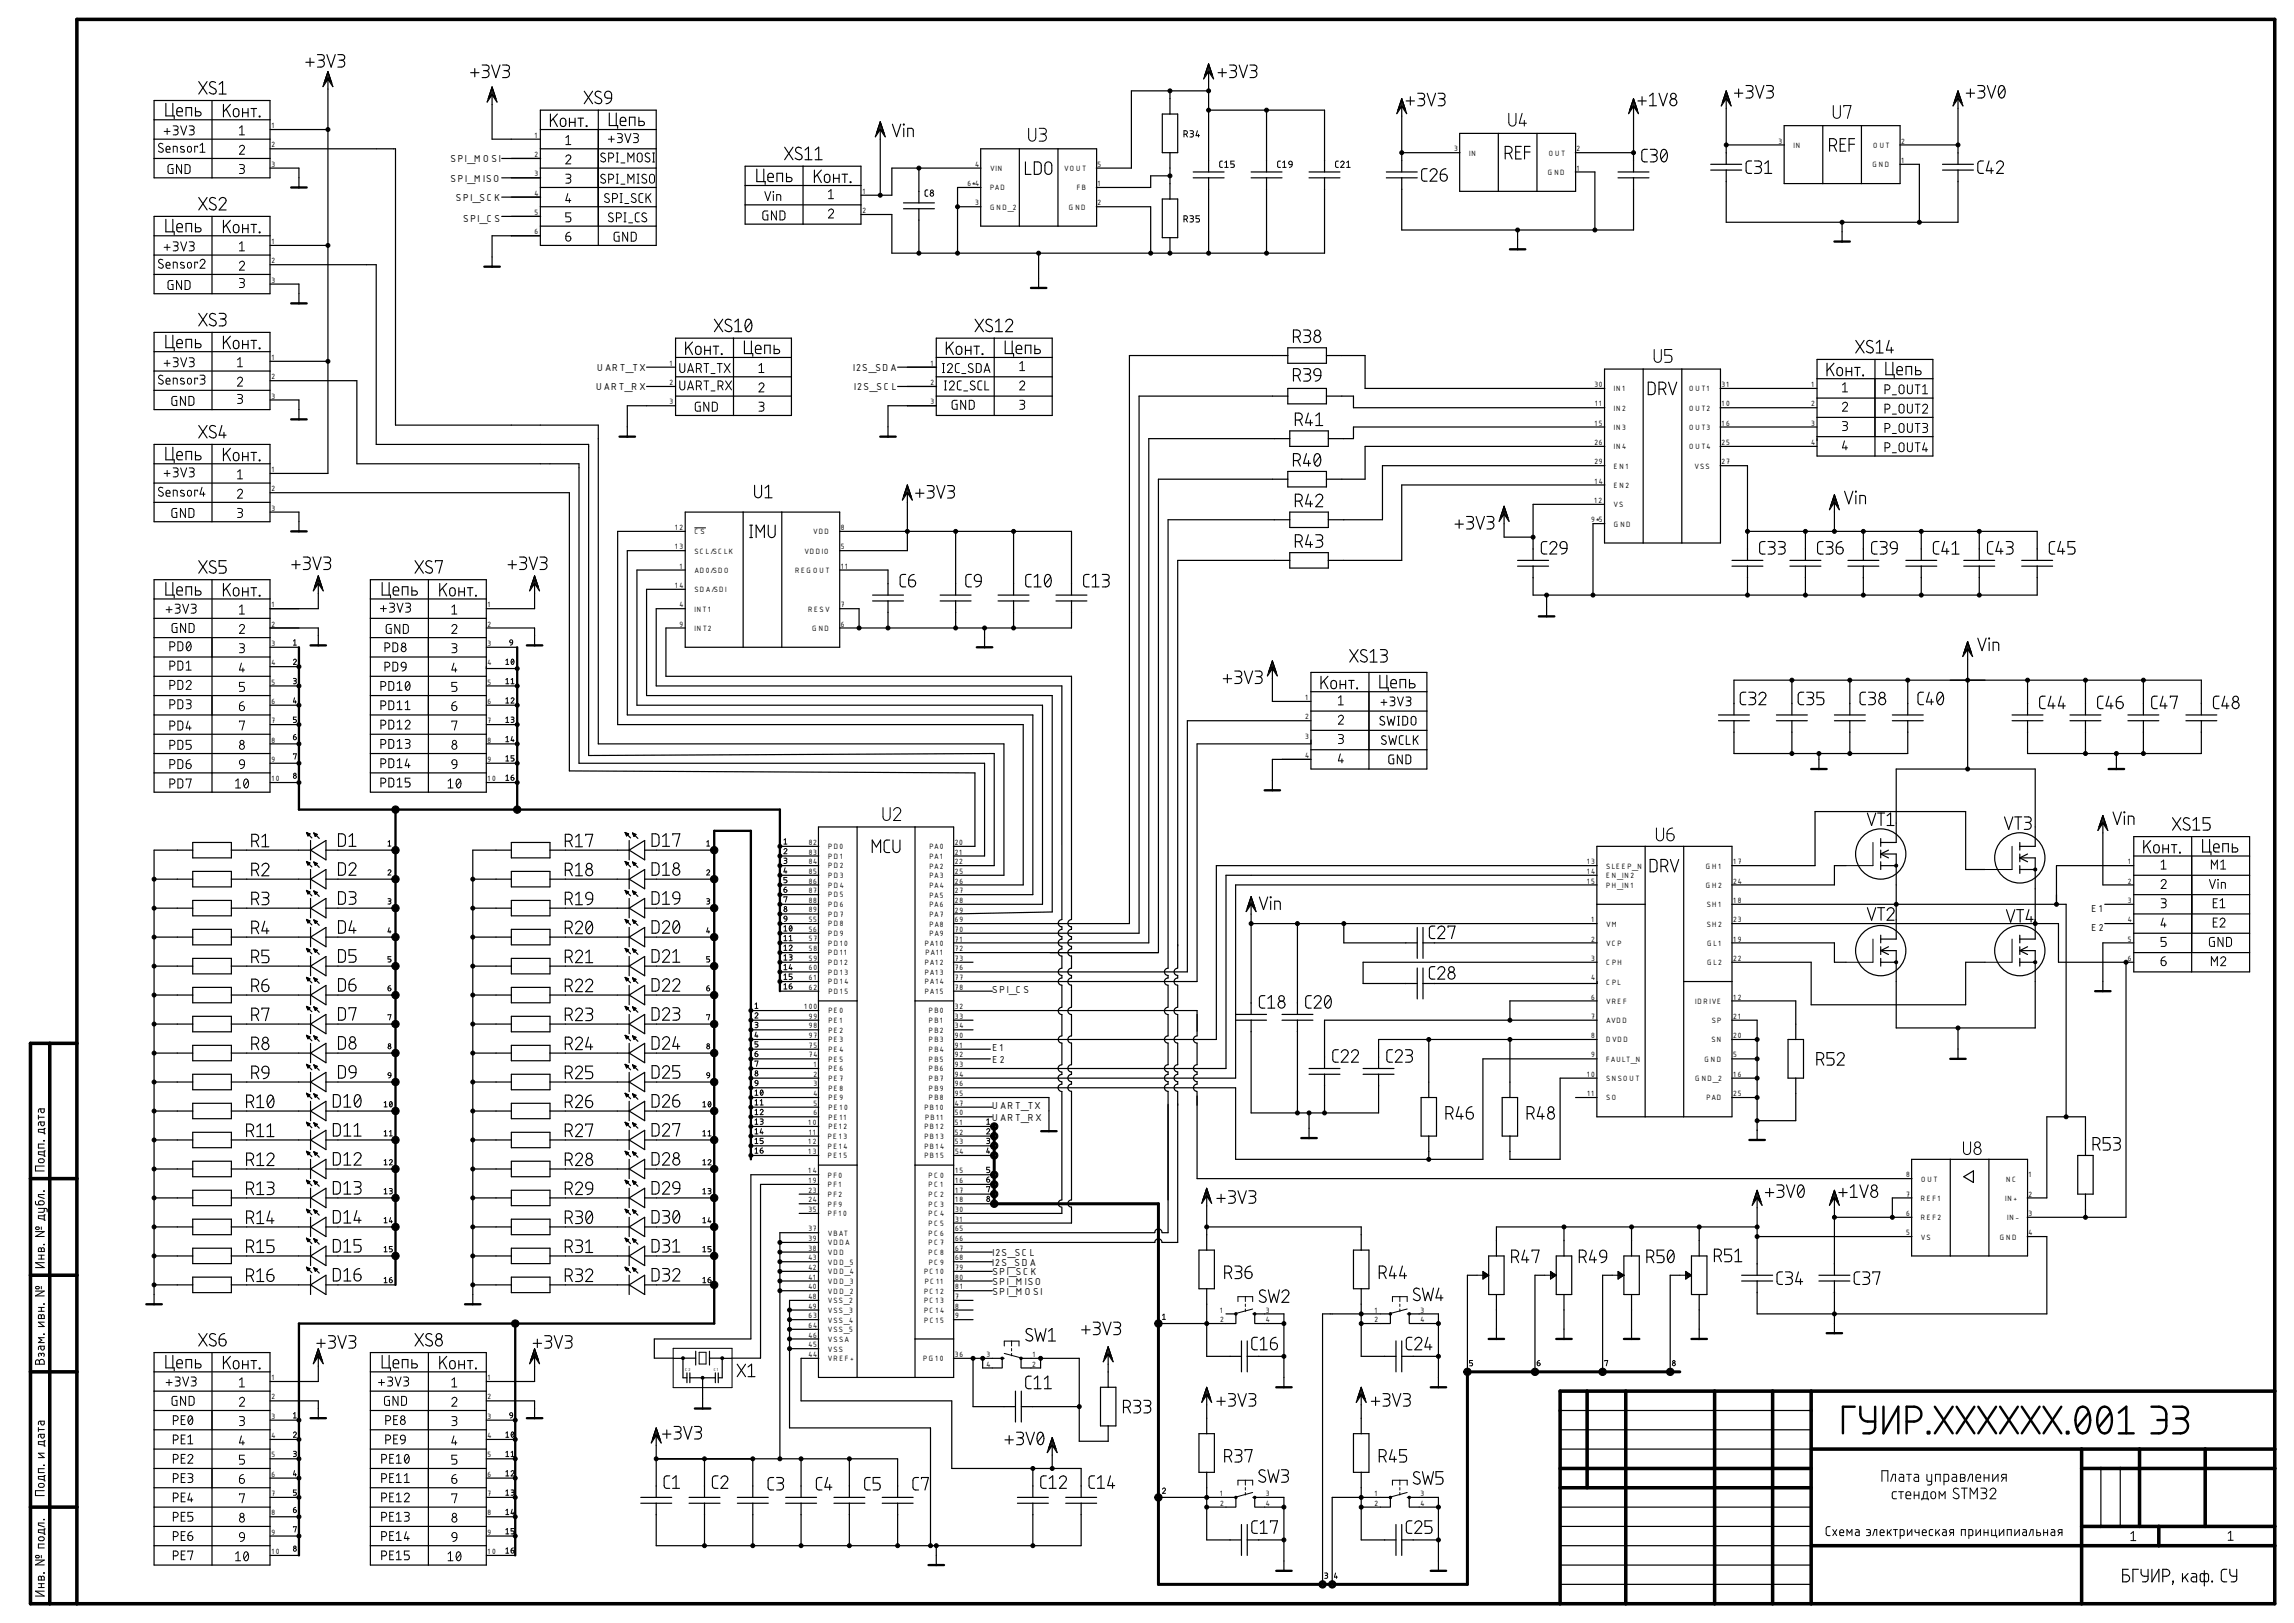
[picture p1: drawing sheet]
<svg xmlns="http://www.w3.org/2000/svg" width="564mm" height="399mm" viewBox="0 0 564 399" stroke-linecap="round" stroke-linejoin="round" font-family="sans-serif">
<defs><g id="words">
<g font-size="2.7">
<text x="110.8" y="39.9">SPI_M O SI</text>
<text x="110.8" y="44.7">SPI_M ISO</text>
<text x="112.1" y="49.4">SPI_SC K</text>
<text x="113.9" y="54.6">SPI_C S</text>
<text x="146.6" y="96">U AR T_R X</text>
<text x="146.9" y="91.2">U AR T_TX</text>
<text x="209.8" y="91.2">I2S_SD A</text>
<text x="210.1" y="96">I2S_SC L</text>
<text x="514.4" y="224.2">E 1</text>
<text x="514.4" y="228.9">E 2</text>
<text x="244" y="244.1">SPI_C S</text>
<text x="244.1" y="258.4">E 1</text>
<text x="244.1" y="261.2">E 2</text>
<text x="244" y="275.5">U AR T_R X</text>
<text x="244" y="272.6">U AR T_TX</text>
<text x="244" y="311.1">I2S_SD A</text>
<text x="244.1" y="308.7">I2S_SC L</text>
<text x="244" y="315.9">SPI_M ISO</text>
<text x="244.1" y="313.5">SPI_SC K</text>
<text x="244" y="318.2">SPI_M O SI</text>
</g>
<g font-size="2">
<text x="66.7" y="31.5">1</text>
<text x="131.4" y="33.9">1</text>
<text x="437.4" y="35.3">3</text>
<text x="467.5" y="35.3">2</text>
<text x="66.7" y="36.2">2</text>
<text x="66.7" y="41">3</text>
<text x="131.4" y="38.6">2</text>
<text x="239.8" y="41">4</text>
<text x="269.9" y="41">5</text>
<text x="357.6" y="37.2">3</text>
<text x="361.3" y="38.3">IN</text>
<text x="380.9" y="38.2">O U T</text>
<text x="387.7" y="37.2">2</text>
<text x="387.7" y="41.9">1</text>
<text x="441.1" y="36.4">IN</text>
<text x="460.5" y="41.1">G N D</text>
<text x="460.7" y="36.3">O U T</text>
<text x="467.5" y="40">1</text>
<text x="131.4" y="43.4">3</text>
<text x="212.1" y="47.6">1</text>
<text x="237.9" y="45.7">6*4</text>
<text x="243.5" y="42.1">VIN</text>
<text x="243.5" y="46.8">PAD</text>
<text x="261.7" y="42">VO U T</text>
<text x="264.8" y="46.8">FB</text>
<text x="269.9" y="45.7">1</text>
<text x="380.7" y="43">G N D</text>
<text x="131.4" y="48.1">4</text>
<text x="131.4" y="52.9">5</text>
<text x="212.1" y="52.4">2</text>
<text x="239.8" y="50.5">3</text>
<text x="243.5" y="51.6">G N D _2</text>
<text x="262.9" y="51.5">G N D</text>
<text x="269.9" y="50.5">2</text>
<text x="66.7" y="60">1</text>
<text x="131.4" y="57.6">6</text>
<text x="66.7" y="64.7">2</text>
<text x="66.7" y="69.5">3</text>
<text x="66.7" y="88.5">1</text>
<text x="164.7" y="89.9">1</text>
<text x="228.8" y="89.9">1</text>
<text x="66.7" y="93.2">2</text>
<text x="164.7" y="94.7">2</text>
<text x="228.8" y="94.7">2</text>
<text x="392.1" y="95.1">30</text>
<text x="423.4" y="95.1">31</text>
<text x="445.4" y="95.1">1</text>
<text x="66.7" y="98">3</text>
<text x="164.7" y="99.4">3</text>
<text x="228.8" y="99.4">3</text>
<text x="392.2" y="99.9">11</text>
<text x="396.9" y="101">IN 2</text>
<text x="396.9" y="96.2">IN 1</text>
<text x="415.4" y="100.9">O U T2</text>
<text x="415.4" y="96.2">O U T1</text>
<text x="423.4" y="99.9">1</text>
<text x="424.5" y="99.9">0</text>
<text x="445.4" y="99.9">2</text>
<text x="392.1" y="104.6">1</text>
<text x="393.2" y="104.6">5</text>
<text x="396.9" y="105.7">IN 3</text>
<text x="415.4" y="105.7">O U T3</text>
<text x="423.4" y="104.6">1</text>
<text x="424.5" y="104.6">6</text>
<text x="445.4" y="104.6">3</text>
<text x="392.1" y="109.4">26</text>
<text x="396.9" y="110.4">IN 4</text>
<text x="415.4" y="110.4">O U T4</text>
<text x="423.4" y="109.4">25</text>
<text x="445.4" y="109.4">4</text>
<text x="66.7" y="116">1</text>
<text x="392.1" y="118.9">1</text>
<text x="392.1" y="114.1">29</text>
<text x="393.2" y="118.9">4</text>
<text x="396.9" y="119.9">E N 2</text>
<text x="396.9" y="115.2">E N 1</text>
<text x="416.7" y="115.2">VSS</text>
<text x="423.4" y="114.1">27</text>
<text x="66.7" y="120.8">2</text>
<text x="66.7" y="125.5">3</text>
<text x="392" y="123.6">1</text>
<text x="393.1" y="123.6">2</text>
<text x="396.8" y="124.7">VS</text>
<text x="166" y="130.3">1</text>
<text x="167.1" y="130.3">2</text>
<text x="170.8" y="131.3">C S</text>
<text x="200" y="131.3">VD D</text>
<text x="206.8" y="130.3">8</text>
<text x="391.3" y="128.4">9*5</text>
<text x="396.9" y="129.4">G N D</text>
<text x="166" y="135">1</text>
<text x="167.1" y="135">3</text>
<text x="170.8" y="136.1">SC L/SC LK</text>
<text x="197.8" y="136.1">VD D IO</text>
<text x="206.8" y="135">5</text>
<text x="167.1" y="139.8">1</text>
<text x="170.8" y="140.8">AD 0/SD O</text>
<text x="195.6" y="140.8">R E G O U T</text>
<text x="206.8" y="139.8">11</text>
<text x="66.7" y="149.3">1</text>
<text x="119.9" y="149.3">1</text>
<text x="166" y="144.5">1</text>
<text x="167.1" y="149.3">4</text>
<text x="167.1" y="144.5">4</text>
<text x="170.8" y="145.6">SD A/SD I</text>
<text x="206.8" y="149.3">7</text>
<text x="66.7" y="154">2</text>
<text x="119.9" y="154">2</text>
<text x="167.1" y="154">9</text>
<text x="170.8" y="150.3">IN T1</text>
<text x="170.8" y="155.1">IN T2</text>
<text x="198.7" y="150.3">R E SV</text>
<text x="199.7" y="155.1">G N D</text>
<text x="206.8" y="154">6</text>
<text x="66.7" y="158.8">3</text>
<text x="119.9" y="158.8">3</text>
<text x="66.7" y="163.5">4</text>
<text x="119.9" y="163.5">4</text>
<text x="66.7" y="168.3">5</text>
<text x="66.7" y="173">6</text>
<text x="119.9" y="168.3">5</text>
<text x="119.9" y="173">6</text>
<text x="320.9" y="172.1">1</text>
<text x="66.7" y="177.8">7</text>
<text x="119.9" y="177.8">7</text>
<text x="320.9" y="176.8">2</text>
<text x="66.7" y="182.5">8</text>
<text x="119.9" y="182.5">8</text>
<text x="320.9" y="181.6">3</text>
<text x="66.7" y="187.3">9</text>
<text x="119.9" y="187.3">9</text>
<text x="320.9" y="186.3">4</text>
<text x="66.7" y="192">1</text>
<text x="67.9" y="192">0</text>
<text x="119.9" y="192">1</text>
<text x="121" y="192">0</text>
<text x="198.9" y="207.7">82</text>
<text x="203.7" y="208.7">PD 0</text>
<text x="228.6" y="208.8">PA0</text>
<text x="234.8" y="207.7">20</text>
<text x="198.9" y="210.1">83</text>
<text x="198.9" y="212.4">84</text>
<text x="198.9" y="214.8">85</text>
<text x="203.7" y="211.1">PD 1</text>
<text x="203.7" y="213.5">PD 2</text>
<text x="203.7" y="215.9">PD 3</text>
<text x="228.6" y="211.1">PA1</text>
<text x="228.6" y="213.5">PA2</text>
<text x="228.6" y="215.9">PA3</text>
<text x="234.8" y="210.1">21</text>
<text x="234.8" y="212.5">22</text>
<text x="234.8" y="214.8">25</text>
<text x="390.2" y="212.5">1</text>
<text x="390.2" y="214.8">1</text>
<text x="391.3" y="212.5">3</text>
<text x="391.3" y="214.8">4</text>
<text x="395" y="213.5">SLE E P_N</text>
<text x="395" y="215.9">E N _IN 2</text>
<text x="419.5" y="213.5">G H 1</text>
<text x="426.2" y="212.5">1</text>
<text x="427.4" y="212.5">7</text>
<text x="523.3" y="212.5">1</text>
<text x="198.9" y="217.2">86</text>
<text x="198.9" y="219.6">87</text>
<text x="198.9" y="221.9">88</text>
<text x="203.7" y="218.2">PD 4</text>
<text x="203.7" y="220.6">PD 5</text>
<text x="228.6" y="218.3">PA4</text>
<text x="228.6" y="220.6">PA5</text>
<text x="234.8" y="217.2">26</text>
<text x="234.8" y="219.6">27</text>
<text x="234.8" y="221.9">28</text>
<text x="390.2" y="217.2">1</text>
<text x="391.3" y="217.2">5</text>
<text x="395" y="218.3">PH _IN 1</text>
<text x="419.5" y="218.3">G H 2</text>
<text x="426.2" y="222">1</text>
<text x="426.2" y="217.2">24</text>
<text x="427.4" y="222">8</text>
<text x="523.3" y="217.2">2</text>
<text x="523.3" y="222">3</text>
<text x="198.9" y="224.3">89</text>
<text x="198.9" y="226.7">55</text>
<text x="203.7" y="223">PD 6</text>
<text x="203.7" y="225.4">PD 7</text>
<text x="203.7" y="227.7">PD 8</text>
<text x="228.6" y="223">PA6</text>
<text x="228.6" y="225.4">PA7</text>
<text x="228.6" y="227.8">PA8</text>
<text x="234.8" y="224.3">29</text>
<text x="234.8" y="226.7">69</text>
<text x="391.3" y="226.7">1</text>
<text x="395" y="227.8">VM</text>
<text x="419.7" y="223">SH 1</text>
<text x="419.7" y="227.8">SH 2</text>
<text x="426.2" y="226.7">23</text>
<text x="523.3" y="226.7">4</text>
<text x="198.9" y="229.1">56</text>
<text x="198.9" y="231.4">57</text>
<text x="198.9" y="233.8">58</text>
<text x="203.7" y="230.1">PD 9</text>
<text x="203.7" y="232.5">PD 1</text>
<text x="207.6" y="232.5">0</text>
<text x="227.5" y="232.5">PA1</text>
<text x="228.6" y="230.1">PA9</text>
<text x="231.1" y="232.5">0</text>
<text x="234.8" y="229.1">70</text>
<text x="234.8" y="231.4">71</text>
<text x="234.8" y="233.8">72</text>
<text x="391.3" y="231.5">2</text>
<text x="395" y="232.5">VC P</text>
<text x="419.8" y="232.5">G L1</text>
<text x="426.2" y="231.5">1</text>
<text x="427.4" y="231.5">9</text>
<text x="523.3" y="231.4">5</text>
<text x="198.9" y="236.2">59</text>
<text x="198.9" y="238.6">60</text>
<text x="203.7" y="234.9">PD 11</text>
<text x="203.7" y="237.2">PD 1</text>
<text x="203.7" y="239.6">PD 1</text>
<text x="207.6" y="237.2">2</text>
<text x="207.6" y="239.6">3</text>
<text x="227.5" y="237.3">PA1</text>
<text x="227.5" y="239.6">PA1</text>
<text x="227.6" y="234.9">PA11</text>
<text x="231.1" y="237.3">2</text>
<text x="231.1" y="239.6">3</text>
<text x="234.8" y="236.2">73</text>
<text x="234.8" y="238.6">76</text>
<text x="391.3" y="236.2">3</text>
<text x="395" y="237.3">C PH</text>
<text x="419.8" y="237.3">G L2</text>
<text x="426.2" y="236.2">22</text>
<text x="523.3" y="236.2">6</text>
<text x="198.9" y="240.9">61</text>
<text x="198.9" y="243.3">62</text>
<text x="203.7" y="242">PD 1</text>
<text x="203.7" y="244.4">PD 1</text>
<text x="207.6" y="242">4</text>
<text x="207.6" y="244.4">5</text>
<text x="227.5" y="242">PA1</text>
<text x="227.5" y="244.4">PA1</text>
<text x="231.1" y="242">4</text>
<text x="231.1" y="244.4">5</text>
<text x="234.8" y="240.9">77</text>
<text x="234.8" y="243.3">78</text>
<text x="391.3" y="241">4</text>
<text x="391.3" y="245.7">6</text>
<text x="395" y="242">C PL</text>
<text x="426.2" y="245.7">1</text>
<text x="427.3" y="245.7">2</text>
<text x="197.8" y="248.1">1</text>
<text x="198.9" y="248.1">00</text>
<text x="198.9" y="250.4">99</text>
<text x="203.7" y="249.1">PE 0</text>
<text x="203.7" y="251.5">PE 1</text>
<text x="228.4" y="249.1">PB0</text>
<text x="228.4" y="251.5">PB1</text>
<text x="234.8" y="248.1">32</text>
<text x="234.8" y="250.4">33</text>
<text x="391.3" y="250.5">7</text>
<text x="395" y="246.8">VR E F</text>
<text x="395" y="251.5">AVD D</text>
<text x="416.9" y="246.8">ID R IVE</text>
<text x="421" y="251.5">SP</text>
<text x="426.2" y="250.5">21</text>
<text x="198.9" y="252.8">98</text>
<text x="198.9" y="255.2">97</text>
<text x="198.9" y="257.6">75</text>
<text x="203.7" y="253.9">PE 2</text>
<text x="203.7" y="256.2">PE 3</text>
<text x="228.4" y="253.9">PB2</text>
<text x="228.4" y="256.3">PB3</text>
<text x="234.8" y="252.8">34</text>
<text x="234.8" y="255.2">90</text>
<text x="234.8" y="257.6">91</text>
<text x="391.3" y="255.2">8</text>
<text x="395" y="256.3">D VD D</text>
<text x="420.9" y="256.3">SN</text>
<text x="426.2" y="255.2">20</text>
<text x="198.9" y="259.9">74</text>
<text x="200" y="262.3">1</text>
<text x="203.7" y="258.6">PE 4</text>
<text x="203.7" y="261">PE 5</text>
<text x="203.7" y="263.4">PE 6</text>
<text x="228.4" y="258.6">PB4</text>
<text x="228.4" y="261">PB5</text>
<text x="228.5" y="263.4">PB6</text>
<text x="234.8" y="259.9">92</text>
<text x="234.8" y="262.3">93</text>
<text x="391.3" y="260">9</text>
<text x="395" y="261">FAU LT_N</text>
<text x="419.2" y="261">G N D</text>
<text x="426.2" y="260">5</text>
<text x="200" y="264.7">2</text>
<text x="200" y="267.1">3</text>
<text x="200.1" y="269.4">4</text>
<text x="203.7" y="265.7">PE 7</text>
<text x="203.7" y="268.1">PE 8</text>
<text x="228.5" y="265.7">PB7</text>
<text x="228.5" y="268.1">PB9</text>
<text x="234.8" y="264.7">94</text>
<text x="234.8" y="269.4">95</text>
<text x="234.8" y="267.1">96</text>
<text x="390.2" y="264.7">1</text>
<text x="390.4" y="269.5">11</text>
<text x="391.3" y="264.7">0</text>
<text x="395" y="265.8">SN SO U T</text>
<text x="416.9" y="265.8">G N D _2</text>
<text x="426.2" y="264.7">1</text>
<text x="426.2" y="269.5">25</text>
<text x="427.3" y="264.7">6</text>
<text x="200.1" y="271.8">5</text>
<text x="200.1" y="274.2">6</text>
<text x="203.7" y="270.5">PE 9</text>
<text x="203.7" y="272.9">PE 1</text>
<text x="203.7" y="275.2">PE 11</text>
<text x="207.6" y="272.9">0</text>
<text x="227.3" y="272.9">PB1</text>
<text x="227.5" y="275.2">PB11</text>
<text x="228.5" y="270.5">PB8</text>
<text x="231.2" y="272.9">0</text>
<text x="234.8" y="271.8">47</text>
<text x="234.9" y="274.2">50</text>
<text x="395" y="270.5">SO</text>
<text x="419.7" y="270.5">PAD</text>
<text x="198.8" y="276.6">1</text>
<text x="198.8" y="281.3">1</text>
<text x="198.9" y="278.9">11</text>
<text x="199.9" y="276.6">0</text>
<text x="199.9" y="281.3">2</text>
<text x="203.6" y="280">PE 1</text>
<text x="203.7" y="277.6">PE1</text>
<text x="207.4" y="277.6">2</text>
<text x="207.4" y="280">3</text>
<text x="227.3" y="277.6">PB1</text>
<text x="227.3" y="280">PB1</text>
<text x="231.2" y="277.6">2</text>
<text x="231.2" y="280">3</text>
<text x="234.9" y="276.6">51</text>
<text x="234.9" y="278.9">52</text>
<text x="234.9" y="281.3">53</text>
<text x="198.8" y="283.7">1</text>
<text x="199.9" y="283.7">3</text>
<text x="203.6" y="282.4">PE 1</text>
<text x="203.6" y="284.8">PE 1</text>
<text x="207.4" y="282.4">4</text>
<text x="207.4" y="284.8">5</text>
<text x="227.3" y="282.4">PB1</text>
<text x="227.3" y="284.7">PB1</text>
<text x="231.2" y="282.4">4</text>
<text x="231.2" y="284.7">5</text>
<text x="234.9" y="283.7">54</text>
<text x="198.8" y="288.5">1</text>
<text x="198.8" y="290.8">1</text>
<text x="198.8" y="293.2">23</text>
<text x="199.9" y="288.5">4</text>
<text x="199.9" y="290.8">9</text>
<text x="203.6" y="289.5">PF0</text>
<text x="203.6" y="291.9">PF1</text>
<text x="228.4" y="289.5">PC 0</text>
<text x="228.4" y="291.9">PC 1</text>
<text x="234.9" y="288.4">1</text>
<text x="234.9" y="290.8">1</text>
<text x="234.9" y="293.2">1</text>
<text x="236" y="288.4">5</text>
<text x="236" y="290.8">6</text>
<text x="236" y="293.2">7</text>
<text x="468.7" y="289.4">8</text>
<text x="472.4" y="290.5">O U T</text>
<text x="493.4" y="290.5">N C</text>
<text x="498.9" y="289.4">1</text>
<text x="198.8" y="295.6">24</text>
<text x="198.8" y="298">35</text>
<text x="203.6" y="294.3">PF2</text>
<text x="203.6" y="296.6">PF9</text>
<text x="203.6" y="299">PF1</text>
<text x="207.3" y="299">0</text>
<text x="228.4" y="294.2">PC 2</text>
<text x="228.4" y="296.6">PC 3</text>
<text x="228.4" y="299">PC 4</text>
<text x="234.9" y="295.6">1</text>
<text x="234.9" y="297.9">30</text>
<text x="236" y="295.6">8</text>
<text x="468.7" y="298.9">6</text>
<text x="468.7" y="294.1">7</text>
<text x="472.4" y="300">R E F2</text>
<text x="472.4" y="295.2">R E F1</text>
<text x="493.1" y="295.2">IN +</text>
<text x="493.6" y="300">IN -</text>
<text x="498.9" y="294.1">2</text>
<text x="498.9" y="298.9">3</text>
<text x="198.8" y="305.1">39</text>
<text x="198.8" y="302.7">37</text>
<text x="203.6" y="303.8">VBAT</text>
<text x="228.4" y="301.4">PC 5</text>
<text x="228.4" y="303.7">PC 6</text>
<text x="234.9" y="300.3">31</text>
<text x="234.9" y="302.7">65</text>
<text x="234.9" y="305.1">66</text>
<text x="468.7" y="303.6">5</text>
<text x="472.4" y="304.7">VS</text>
<text x="491.8" y="304.7">G N D</text>
<text x="498.9" y="303.6">4</text>
<text x="198.8" y="309.8">43</text>
<text x="198.8" y="307.5">38</text>
<text x="203.6" y="310.9">VD D _5</text>
<text x="203.6" y="308.5">VD D</text>
<text x="203.6" y="306.1">VD D A</text>
<text x="228.4" y="306.1">PC 7</text>
<text x="228.4" y="308.5">PC 8</text>
<text x="228.4" y="310.9">PC 9</text>
<text x="234.9" y="307.4">67</text>
<text x="234.9" y="309.8">68</text>
<text x="198.8" y="317">40</text>
<text x="198.8" y="314.6">41</text>
<text x="198.8" y="312.2">42</text>
<text x="203.6" y="315.6">VD D _3</text>
<text x="203.6" y="313.3">VD D _4</text>
<text x="227.3" y="313.2">PC 1</text>
<text x="227.3" y="318">PC 1</text>
<text x="227.4" y="315.6">PC 11</text>
<text x="231.2" y="313.2">0</text>
<text x="231.2" y="318">2</text>
<text x="234.9" y="312.2">79</text>
<text x="234.9" y="314.6">80</text>
<text x="234.9" y="316.9">81</text>
<text x="198.8" y="319.3">48</text>
<text x="198.8" y="321.7">49</text>
<text x="203.6" y="318">VD D _2</text>
<text x="203.6" y="320.4">VSS_2</text>
<text x="203.6" y="322.8">VSS_3</text>
<text x="227.3" y="320.4">PC 1</text>
<text x="227.3" y="322.7">PC 1</text>
<text x="231.2" y="320.4">3</text>
<text x="231.2" y="322.7">4</text>
<text x="234.9" y="319.3">7</text>
<text x="234.9" y="321.7">8</text>
<text x="300" y="322.6">1</text>
<text x="311.3" y="322.6">3</text>
<text x="338" y="322.6">1</text>
<text x="349.3" y="322.6">3</text>
<text x="198.8" y="324.1">63</text>
<text x="198.8" y="326.5">64</text>
<text x="198.8" y="328.8">46</text>
<text x="203.6" y="325.1">VSS_4</text>
<text x="203.6" y="327.5">VSS_5</text>
<text x="203.6" y="329.9">VSSA</text>
<text x="227.3" y="325.1">PC 1</text>
<text x="231.2" y="325.1">5</text>
<text x="234.9" y="324">9</text>
<text x="300" y="325">2</text>
<text x="311.3" y="325">4</text>
<text x="338" y="325">2</text>
<text x="349.3" y="325">4</text>
<text x="198.8" y="331.2">45</text>
<text x="198.8" y="333.6">44</text>
<text x="203.6" y="332.3">VSS</text>
<text x="203.6" y="334.6">VR E F+</text>
<text x="227.1" y="334.6">PG 1</text>
<text x="231.1" y="334.6">0</text>
<text x="234.8" y="333.6">36</text>
<text x="242.6" y="333.6">3</text>
<text x="242.6" y="335.9">4</text>
<text x="253.9" y="335.9">2</text>
<text x="253.9" y="333.6">1</text>
<text x="66.7" y="339.3">1</text>
<text x="119.9" y="339.3">1</text>
<text x="66.7" y="344">2</text>
<text x="119.9" y="344">2</text>
<text x="66.7" y="348.8">3</text>
<text x="66.7" y="353.5">4</text>
<text x="119.9" y="348.8">3</text>
<text x="119.9" y="353.5">4</text>
<text x="66.7" y="358.3">5</text>
<text x="119.9" y="358.3">5</text>
<text x="66.7" y="363">6</text>
<text x="119.9" y="363">6</text>
<text x="66.7" y="367.8">7</text>
<text x="119.9" y="367.8">7</text>
<text x="300" y="367.8">1</text>
<text x="300" y="370.1">2</text>
<text x="311.3" y="367.8">3</text>
<text x="311.3" y="370.1">4</text>
<text x="338" y="367.8">1</text>
<text x="338" y="370.1">2</text>
<text x="349.3" y="367.8">3</text>
<text x="349.3" y="370.1">4</text>
<text x="66.7" y="372.5">8</text>
<text x="66.7" y="377.3">9</text>
<text x="119.9" y="372.5">8</text>
<text x="119.9" y="377.3">9</text>
<text x="66.7" y="382">1</text>
<text x="67.9" y="382">0</text>
<text x="119.9" y="382">1</text>
<text x="121" y="382">0</text>
</g>
<g font-size="1.1">
<text x="168.5" y="337">C 2</text>
<text x="175.5" y="337">C 1</text>
</g>
</g></defs>
<!-- layer: Layer 1 -->
<g fill="none" stroke="#000" stroke-width=".28">
<path d="M75.2 15.3h2.1M76.2 14.3v2M78.1 13.4h1a.69 .69 0 0 1 .7 .7 .69 .69 0 0 1-.7 .7h-.7M78.9 14.8a.85 .85 0 0 1 .9 .8 .85 .85 0 0 1-.9 .9h-.8M80.4 13.4l1 3.1 1-3.1M83.1 13.4h1a.69 .69 0 0 1 .7 .7 .69 .69 0 0 1-.7 .7h-.7M83.9 14.8a.85 .85 0 0 1 .9 .8 .85 .85 0 0 1-.9 .9h-.8M115.7 17.9h2.1M116.8 16.9v2M118.6 16h1a.69 .69 0 0 1 .7 .7 .69 .69 0 0 1-.7 .7h-.7M119.4 17.4a.86 .86 0 0 1 .9 .8 .86 .86 0 0 1-.9 .9h-.8M123 16l-1.1 3.1-1-3.1"/>
<path d="M123.6 16h1a.69 .69 0 0 1 .7 .7 .69 .69 0 0 1-.7 .7h-.7M124.4 17.4a.86 .86 0 0 1 .9 .8 .86 .86 0 0 1-.9 .9h-.8M299.6 17.9h2M300.6 16.9v2M302.4 16h1a.69 .69 0 0 1 .7 .7 .69 .69 0 0 1-.7 .7h-.7M303.3 17.4a.86 .86 0 0 1 .8 .8 .86 .86 0 0 1-.8 .9h-.9M306.8 16l-1 3.1-1.1-3.1M307.4 16h1a.69 .69 0 0 1 .7 .7 .69 .69 0 0 1-.7 .7h-.7M308.3 17.4a.86 .86 0 0 1 .8 .8 .86 .86 0 0 1-.8 .9h-.9M40.8 25.4v3.1h2v.7M42.5 25.4v3.1M43.5 27.5h1.4a.72 .72 0 0 0-.5-1 .72 .72 0 0 0-.9 .6l.1 1.2 .4 .2h.9"/>
<path d="M45.7 28.5v-2.1h1.4v2.1M48.1 26.4v2.1h.8a.52 .52 0 0 0 .6-.5 .52 .52 0 0 0-.6-.5h-.8M48.9 20l2 3.1M50.9 20l-2 3.1M53 20.3a.77 .77 0 0 0-1.2-.2 .77 .77 0 0 0 .1 1.2l.9 .5a.75 .75 0 0 1 .2 1.1 .75 .75 0 0 1-1.1 .1l-.4-.3M53.9 20.7l.8-.7v3.1M53.9 23.1h1.7M55 25.7v3M55.6 26.8l1.1 1.9M56.7 25.7l-1.7 1.8M57.5 27a.7 .7 0 0 1 .8-.3 .7 .7 0 0 1 .5 .7v.7a.69 .69 0 0 1-.7 .6 .69 .69 0 0 1-.7-.6zM59.7 26.7v2"/>
<path d="M59.7 27.7h1.3M61 26.7v2M61.7 26.7h1.4M62.4 26.7v2M63.8 28.6l.1 .1zM135.4 28v3.1M136 29.2l1.1 1.9M137.1 28l-1.7 1.9M138.1 29.2l.4-.2 .5 .3 .2 1.1a.68 .68 0 0 1-.7 .7 .68 .68 0 0 1-.7-.7v-.9zM140 29v2.1M140 30.1h1.4M141.4 29v2.1"/>
<path d="M142.1 29h1.4M142.8 29v2.1M143.7 22.4l2 3.1M144.2 30.9l.1 .2zM145.7 22.4l-2 3.1M147.8 22.7a.76 .76 0 0 0-1.2-.2 .76 .76 0 0 0 .1 1.2l.9 .5a.74 .74 0 0 1 .2 1.1 .74 .74 0 0 1-1 .1l-.5-.3M149 22.6a.85 .85 0 0 1 .9-.1 .85 .85 0 0 1 .5 .8v.8h-1a.84 .84 0 0 1-.7-.6 .84 .84 0 0 1 .3-.9zM149.8 27.8v3.1h2.1v.6M150.4 24.1l-.1 .6-.4 .5-.9 .3M151.6 27.8v3.1M152.5 29.8h1.4a.72 .72 0 0 0-.5-1 .72 .72 0 0 0-.9 .7l.1 1.2 .3 .1 1 .1M154.8 30.9v-2.1h1.3v2.1"/>
<path d="M157.1 28.8v2.1h.9a.52 .52 0 0 0 .5-.6 .52 .52 0 0 0-.5-.5h-.9M193 36.2l2 3.1M195 36.2l-2 3.1M197.1 36.5a.76 .76 0 0 0-1.2-.2 .76 .76 0 0 0 .1 1.2l.9 .5a.74 .74 0 0 1 .2 1.1 .74 .74 0 0 1-1.1 .1l-.5-.4M198 36.9l.8-.7v3.1M198 39.3h1.7M200.5 39.3h1.7M200.5 36.9l.8-.7v3.1M219.5 30.5l1 3.1 1-3.1M222.2 30.5l.1 .2zM222.3 31.5v2.1M223.2 33.6v-2.1h.9l.5 .4v1.7"/>
<path d="M252.2 39.8v3.1h1.4M254.4 39.8h1l.7 .6-.1 1.9-.5 .5-1.1 .1zM345.8 24.8h2.1M346.8 23.8v2M348.7 22.9h1a.68 .68 0 0 1 .7 .7 .68 .68 0 0 1-.7 .7h-.7M349.5 24.3a.86 .86 0 0 1 .9 .8 .86 .86 0 0 1-.9 .9h-.8M351 22.9l1 3.1 1-3.1M353.7 22.9h1a.68 .68 0 0 1 .7 .7 .68 .68 0 0 1-.7 .7h-.7M354.5 24.3a.86 .86 0 0 1 .9 .8 .86 .86 0 0 1-.9 .9h-.8M370.2 37.7a1.59 1.59 0 0 0 1.5-.3 .86 .86 0 0 0 .1-.9 .86 .86 0 0 0-.8-.5h-.8v3.1M371.2 37.7l.7 1.4M372.7 37.4h1.1"/>
<path d="M374.1 36h-1.4v3.1h1.4M374.9 37.4h1.4M376.3 36h-1.4v3.1M402.8 24.8h2.1M403.8 23.8v2M405.1 36.7l-.9 .1-.3 .2-.1 2.1 .2 .6 1.1 .1M405.6 26h1.8M405.6 23.6l.9-.7v3.1M405.9 36.7h1a.69 .69 0 0 1 .6 .7 .69 .69 0 0 1-.6 .7h-.7M406.7 38.1a.86 .86 0 0 1 .9 .8 .86 .86 0 0 1-.9 .9h-.8M408 22.9l1 3.1 1-3.1M408.7 37a.72 .72 0 0 1 .8-.2 .72 .72 0 0 1 .4 .7 1.76 1.76 0 0 1-.7 2.3 1.47 1.47 0 0 1-.8-1.9z"/>
<path d="M409.9 37.4l-1.4 1.7M426.6 22.9h2M427.6 21.9v2M429.4 21h1a.69 .69 0 0 1 .7 .7 .69 .69 0 0 1-.7 .7h-.7M430.3 22.4a.85 .85 0 0 1 .8 .8 .85 .85 0 0 1-.8 .9h-.9M430.8 39.6l-1.1 .1-.3 .5 .1 2.2 .4 .2h.9M431.5 39.6h1a.69 .69 0 0 1 .7 .7 .69 .69 0 0 1-.7 .6h-.7M431.7 21l1.1 3.1 1-3.1M434.4 21h1a.69 .69 0 0 1 .7 .7 .69 .69 0 0 1-.7 .7h-.6M435.3 22.4a.85 .85 0 0 1 .8 .8 .85 .85 0 0 1-.8 .9h-.9M449.9 35.8h.9a.86 .86 0 0 0 .9-.9 .86 .86 0 0 0-.9-.8h-.9v3.1M451 35.8l.7 1.4"/>
<path d="M452.5 35.5h1.1M453.9 34.1h-1.4v3.1h1.4M454.7 35.5h1.4M456.1 34.1h-1.4v3.1M483.6 22.9h2M484.6 21.9v2M486.4 21h1a.69 .69 0 0 1 .7 .7 .69 .69 0 0 1-.7 .7h-.7M487.3 22.4a.85 .85 0 0 1 .8 .8 .85 .85 0 0 1-.8 .9h-.9M487.8 39.6l-1.1 .1-.3 .5 .1 2.2 .4 .2h.9M488.7 21l1.1 3.1 1-3.1M489.2 39.6l-.7 2.4h1.7M491.8 21.3a.71 .71 0 0 1 .8-.2 .71 .71 0 0 1 .4 .7 1.75 1.75 0 0 1-.7 2.3 1.41 1.41 0 0 1-.8-1.9z"/>
<path d="M493 21.7l-1.4 1.7M40.8 53.9v3.1h2v.7M42.5 53.9v3.1M43.5 56h1.4a.72 .72 0 0 0-.5-1 .72 .72 0 0 0-.9 .6v1l.2 .3 1.2 .1M45.7 57v-2.1h1.4v2.1M48.1 54.9v2.1h.8a.51 .51 0 0 0 .6-.5 .51 .51 0 0 0-.6-.5h-.8M48.9 48.5l2 3.1M50.9 48.5l-2 3.1M53 48.8a.77 .77 0 0 0-1.2-.2 .77 .77 0 0 0 .1 1.2l.9 .5a.74 .74 0 0 1 .2 1.1 .74 .74 0 0 1-1.1 .1l-.4-.3M53.9 49.2a.83 .83 0 0 1 1.2-.6 .83 .83 0 0 1 .2 1.3l-1.4 1.7h1.7M55 54.1v3.1M55.6 55.4l1.1 1.8"/>
<path d="M56.7 54.1l-1.7 1.9M57.5 55.5a.69 .69 0 0 1 .8-.3 .69 .69 0 0 1 .5 .7v.6a.69 .69 0 0 1-.7 .7 .69 .69 0 0 1-.7-.7zM59.7 55.2v2M59.7 56.2h1.3M61 55.2v2M61.7 55.2h1.4M62.4 55.2v2M63.8 57l.1 .2zM186.1 41.6v3h2.1v.7M187.8 41.6v3M188.8 43.6h1.4a.71 .71 0 0 0-.5-1 .71 .71 0 0 0-.9 .7l.1 1.1 .4 .2h.9M191.1 44.6v-2h1.4v2"/>
<path d="M193.4 42.6v2h.9a.52 .52 0 0 0 .5-.5 .52 .52 0 0 0-.5-.5h-.9M200.3 41.8v3.1M201 43l1 1.9M202 41.8l-1.7 1.9M202.9 43.1a.68 .68 0 0 1 .7-.2 .68 .68 0 0 1 .5 .6v.7a.68 .68 0 0 1-.7 .7 .68 .68 0 0 1-.7-.7zM205 42.8v2.1M205 43.8h1.4M206.4 42.8v2.1M207.1 42.8h1.4M207.8 42.8v2.1M209.1 44.7l.2 .2zM257.1 40.2a.85 .85 0 0 1 1-.4 .85 .85 0 0 1 .6 .8v1.4a.85 .85 0 0 1-.9 .9 .85 .85 0 0 1-.8-.9z"/>
<path d="M351 41.5h-.9l-.4 .2-.1 .4 .1 2.2 .4 .2h.9M351.7 42.1a.84 .84 0 0 1 1.2-.6 .84 .84 0 0 1 .2 1.3l-1.4 1.7h1.7M354.2 42.8h1a.86 .86 0 0 1 .7 1 .86 .86 0 0 1-.9 .7 .86 .86 0 0 1-.8-.8zM355.6 41.5l-.9 .3-.4 .4-.1 .6M432.4 40.9a.85 .85 0 0 1 .8 .9 .85 .85 0 0 1-.8 .8h-.9M434 42.6h1.7M434 40.2l.9-.6v3M489.7 41.3v1.3M491 40.2a.84 .84 0 0 1 1.2-.6 .84 .84 0 0 1 .2 1.3l-1.4 1.7h1.7M48.9 77l2 3.1M50.9 77l-2 3.1M53 77.3a.78 .78 0 0 0-1.1-.2 .78 .78 0 0 0-.1 1.1l1 .6a.74 .74 0 0 1 .2 1.1 .74 .74 0 0 1-1.1 .1l-.4-.3"/>
<path d="M53.9 77h1a.69 .69 0 0 1 .7 .7 .69 .69 0 0 1-.7 .7h-.7M54.7 78.4a.86 .86 0 0 1 .9 .9 .86 .86 0 0 1-.9 .8h-.8M175.7 78.5l2 3M177.7 78.5l-2 3M179.8 78.7a.77 .77 0 0 0-1.2-.2 .77 .77 0 0 0 .1 1.2l.9 .5a.75 .75 0 0 1 .2 1.1 .75 .75 0 0 1-1.1 .1l-.4-.3M180.7 79.1l.8-.6v3M183.7 78.6a.87 .87 0 0 1 .9 .1 .87 .87 0 0 1 .3 .9 1.33 1.33 0 0 1-1 1.9 2.16 2.16 0 0 1-.2-2.9zM184.7 79.1l-1.3 1.8M239.8 78.5l2.1 3M241.9 78.5l-2.1 3M243.9 78.7a.76 .76 0 0 0-1.1-.1 .76 .76 0 0 0 0 1.1l1 .5a.74 .74 0 0 1 .2 1.1 .74 .74 0 0 1-1.1 .1l-.5-.3M244.8 79.1l.9-.6v3"/>
<path d="M247.3 79.1a.84 .84 0 0 1 1.2-.6 .84 .84 0 0 1 .3 1.3l-1.5 1.7h1.7M40.8 82.4v3.1h2v.7M42.5 82.4v3.1M43.5 84.5h1.4a.72 .72 0 0 0-.5-1 .72 .72 0 0 0-.9 .6v1l.2 .3 1.2 .1M47.1 85.5v-2.1h-1.4v2.1M48.1 83.4v2.1h.8a.51 .51 0 0 0 .6-.5 .51 .51 0 0 0-.6-.5h-.8M55 82.6v3.1M55.6 83.8l1.1 1.9M56.7 82.6l-1.7 1.9M57.5 84a.69 .69 0 0 1 .8-.3 .69 .69 0 0 1 .5 .7 1.19 1.19 0 0 1-.3 1.2l-.4 .1-.6-.3-.1-1zM59.7 83.7v2M59.7 84.7h1.3"/>
<path d="M61 83.7v2M61.7 83.7h1.4M62.4 83.7v2M63.8 85.6l.1 .1zM168.6 84.1v3M169.3 85.3l1 1.8M170.3 84.1l-1.7 1.8M171.2 85.4a.68 .68 0 0 1 .7-.3 .68 .68 0 0 1 .5 .7v.7a.68 .68 0 0 1-.7 .6 .68 .68 0 0 1-.6-.6zM173.3 85.1v2M173.3 86.1h1.4M174.7 85.1v2M175.4 85.1h1.4"/>
<path d="M176.1 85.1v2M177.4 87l.2 .1zM180.7 81.5h1.7M183.1 83.8v3.1h2v.7M184.8 83.8v3.1M185.8 85.9h1.4a.72 .72 0 0 0-.5-1 .72 .72 0 0 0-.9 .6l.1 1.2 .4 .2h.9M189.4 86.9v-2h-1.4v2M190.4 84.9v2h.8a.52 .52 0 0 0 .5-.5 .52 .52 0 0 0-.5-.5h-.8M232.7 84.1v3M233.4 85.3l1 1.8M234.4 84.1l-1.7 1.8M235.3 85.4a.7 .7 0 0 1 .8-.3 .7 .7 0 0 1 .4 .7v.7a.69 .69 0 0 1-.6 .6 .69 .69 0 0 1-.7-.6z"/>
<path d="M237.4 86.1h1.4M237.4 85.1v2M238.8 85.1v2M239.5 85.1h1.4M240.2 85.1v2M241.5 87l.2 .1zM244.8 81.5h1.7M247.2 83.8v3.1h2.1v.7M248.9 83.8v3.1M249.9 85.9h1.4a.72 .72 0 0 0-.5-1 .72 .72 0 0 0-.9 .6v1.1l.2 .2 1.2 .1M253.5 86.9v-2h-1.3v2M254.5 84.9v2h.9a.52 .52 0 0 0 .5-.5 .52 .52 0 0 0-.5-.5h-.9"/>
<path d="M318.1 82.8a1.59 1.59 0 0 0 1.5-.3 .86 .86 0 0 0 .1-.9 .86 .86 0 0 0-.8-.5h-.8v3.1M318.1 92.3a1.59 1.59 0 0 0 1.5-.3 .86 .86 0 0 0 .1-.9 .86 .86 0 0 0-.8-.5h-.8v3.1M319.1 82.8l.7 1.4M319.1 92.3l.7 1.4M320.6 81.1h1a.69 .69 0 0 1 .7 .7 .69 .69 0 0 1-.7 .7h-.7M320.6 90.6h1a.68 .68 0 0 1 .7 .7 .68 .68 0 0 1-.7 .7h-.7M321.5 82.5a.85 .85 0 0 1 .8 .8 .85 .85 0 0 1-.8 .9h-.9M321.5 92a.86 .86 0 0 1 .8 .8 .86 .86 0 0 1-.8 .9h-.9M323.4 90.8a.85 .85 0 0 1 .9-.1 .85 .85 0 0 1 .5 .8v.8h-1a.83 .83 0 0 1-.7-.6 .83 .83 0 0 1 .3-.9zM324.8 92.3l-.1 .6-.4 .5-.8 .3M405.3 93.9l1.1 .1 .6 .6v1.8l-.6 .6h-1.1zM408 95.7a1.53 1.53 0 0 0 1.5-.3 .86 .86 0 0 0 .1-1 .86 .86 0 0 0-.8-.5h-.8v3.1"/>
<path d="M409 95.7l.7 1.3M412.4 93.9l-1.1 3.1-1-3.1M449.3 89.3v3.1M450 90.5l1 1.9M451 89.3l-1.7 1.9M451.9 90.6a.69 .69 0 0 1 .7-.3 .69 .69 0 0 1 .5 .7v.7a.69 .69 0 0 1-.7 .7 .69 .69 0 0 1-.7-.7zM454 90.3v2.1M454 91.3h1.4M455.4 90.3v2.1M456.1 90.3h1.4M456.4 83.7l2 3.1M456.8 90.3v2.1"/>
<path d="M458.1 92.2l.2 .2zM458.4 83.7l-2 3.1M460.5 83.9a.79 .79 0 0 0-1.1-.1 .79 .79 0 0 0-.1 1.1l1.1 .6a.75 .75 0 0 1 .1 1 .75 .75 0 0 1-1.1 .2l-.4-.4M461.4 84.4l.9-.7v3.1M461.4 86.8h1.7M463.8 89.1v3h2v.7M464.6 83.7l-.7 2.4h1.7M465.1 85.4v1.4M465.5 89.1v3M466.5 91.1h1.3a.71 .71 0 0 0-.4-1 .71 .71 0 0 0-.9 .7l.1 1.1 .2 .2h1M468.7 92.1v-2h1.4v2M471.1 90.1v2h.8a.51 .51 0 0 0 .5-.5 .51 .51 0 0 0-.5-.5h-.8"/>
<path d="M40.8 109.9v3.1h2v.7M42.5 109.9v3.1M43.5 112h1.4a.72 .72 0 0 0-.5-1 .72 .72 0 0 0-.9 .7l.1 1.1 .2 .2h1.1M47.1 113v-2h-1.4v2M48.1 111v2h.8a.52 .52 0 0 0 .6-.5 .52 .52 0 0 0-.6-.5h-.8M48.9 104.6l2 3.1M50.9 104.6l-2 3.1M53 104.8a.77 .77 0 0 0-1.2-.1 .77 .77 0 0 0 .1 1.2l.9 .5a.75 .75 0 0 1 .2 1 .75 .75 0 0 1-1.1 .2l-.4-.4M54.6 104.6l-.7 2.4h1.7M55 110.2v3.1M55.1 106.3v1.4M55.6 111.4l1.1 1.9"/>
<path d="M56.7 110.2l-1.7 1.9M57.7 111.3l.4-.1 .4 .1a1.37 1.37 0 0 1 0 1.8l-.6 .1-.4-.2-.1-1.1zM59.7 111.2v2.1M59.7 112.3h1.3M61 111.2v2.1M61.7 111.2h1.4M62.4 111.2v2.1M63.8 113.1l.1 .2zM187.3 119.3v2.2a.86 .86 0 0 1-.9 .9 .86 .86 0 0 1-.8-.9v-2.2M188.2 120l.8-.7v3.1M228 119.4h1a.68 .68 0 0 1 .7 .6 .68 .68 0 0 1-.7 .7h-.7M232.4 119.4l-1 3-1.1-3"/>
<path d="M233 119.4h1.1a.68 .68 0 0 1 .6 .6 .68 .68 0 0 1-.6 .7h-.7M318.1 113.2a1.59 1.59 0 0 0 1.5-.3 .86 .86 0 0 0 .1-.9 .86 .86 0 0 0-.8-.5h-.8v3.1M318.6 103.3a1.53 1.53 0 0 0 1.5-.3 .86 .86 0 0 0 .1-1 .86 .86 0 0 0-.8-.5h-.8v3.1M319.1 113.2l.7 1.4M319.6 103.3l.7 1.3M321.3 111.5l-.7 2.4h1.7M321.8 101.5l-.7 2.4h1.7M321.8 113.2v1.4M322.3 103.3v1.3M323.5 111.8a.71 .71 0 0 1 .8-.2 .71 .71 0 0 1 .4 .7 1.99 1.99 0 0 1-.6 2.3h-.1a1.87 1.87 0 0 1-.5-2.8zM323.6 102.2l.8-.7v3.1M323.6 104.6h1.7"/>
<path d="M324.6 112.2l-1.3 1.7M48.9 137.8l2 3.1M50.9 137.8l-2 3.1M53 138.1a.78 .78 0 0 0-1.1-.2 .78 .78 0 0 0-.1 1.1l1 .6a.75 .75 0 0 1 .2 1.1 .75 .75 0 0 1-1.1 .1l-.4-.3M55.6 137.8h-1.7v1.4h1a.87 .87 0 0 1 .7 .9 .87 .87 0 0 1-.7 .8h-1M71.8 138.8h2M72.8 137.8v2M74.6 136.9h1a.69 .69 0 0 1 .7 .7 .69 .69 0 0 1-.7 .7h-.7M75.5 138.3a.85 .85 0 0 1 .8 .9 .85 .85 0 0 1-.8 .8h-.9M76.9 136.9l1.1 3.1 1-3.1M79.6 136.9h1a.69 .69 0 0 1 .7 .7 .69 .69 0 0 1-.7 .7h-.7M80.5 138.3a.85 .85 0 0 1 .8 .9 .85 .85 0 0 1-.8 .8h-.9"/>
<path d="M102.1 137.8l2 3.1M104.1 137.8l-2 3.1M106.2 138.1a.77 .77 0 0 0-1.2-.2 .77 .77 0 0 0 .1 1.2l.9 .5a.74 .74 0 0 1 .2 1.1 .74 .74 0 0 1-1.1 .1l-.4-.3M107.1 138.2v-.4h1.7l-.9 3.1M125 138.8h2M126 137.8v2M127.8 136.9h1a.69 .69 0 0 1 .7 .7 .69 .69 0 0 1-.7 .7h-.7M128.7 138.3a.85 .85 0 0 1 .8 .9 .85 .85 0 0 1-.8 .8h-.9M130.1 136.9l1.1 3.1 1-3.1M132.8 136.9h1a.69 .69 0 0 1 .7 .7 .69 .69 0 0 1-.7 .7h-.7M133.7 138.3a.85 .85 0 0 1 .8 .9 .85 .85 0 0 1-.8 .8h-.9M184.4 132.1h.7"/>
<path d="M184.4 129.1h.7M184.7 129.1v3M186 132.1v-3l1 1.7 1-1.7v3M188.2 122.4h1.7M190.6 129.1v2.2a.85 .85 0 0 1-.8 .9 .85 .85 0 0 1-.9-.9v-2.2M225.2 121.2h2M226.2 120.2v2.1M228.9 120.7a.86 .86 0 0 1 .8 .9 .86 .86 0 0 1-.8 .8h-.9M233.9 120.7a.86 .86 0 0 1 .8 .9 .86 .86 0 0 1-.8 .8h-.9M318.6 123.2a1.53 1.53 0 0 0 1.5-.3 .86 .86 0 0 0 .1-.9 .86 .86 0 0 0-.8-.5h-.8v3.1M318.6 133.2h.8a.86 .86 0 0 0 .9-.9 .86 .86 0 0 0-.9-.9h-.8v3.1M319.6 123.2l.7 1.4"/>
<path d="M319.6 133.2l.7 1.3M321.8 121.5l-.7 2.4h1.7M321.8 131.4l-.7 2.5h1.7M322.3 123.2v1.4M322.3 133.2v1.3M323.6 131.4h1a.69 .69 0 0 1 .7 .7 .69 .69 0 0 1-.7 .7h-.7M323.6 122.2a.84 .84 0 0 1 1.2-.7 .84 .84 0 0 1 .2 1.4l-1.4 1.7h1.7M324.4 132.8a.86 .86 0 0 1 .9 .9 .86 .86 0 0 1-.9 .8h-.8M357.8 128.8h2.1M358.8 127.8v2.1M360.7 127h1a.68 .68 0 0 1 .7 .6 .68 .68 0 0 1-.7 .7h-.7M361.5 128.3a.86 .86 0 0 1 .9 .9 .86 .86 0 0 1-.9 .8h-.8"/>
<path d="M363 127l1 3 1.1-3M365.7 127h1a.68 .68 0 0 1 .7 .6 .68 .68 0 0 1-.7 .7h-.7M366.5 128.3a.86 .86 0 0 1 .9 .9 .86 .86 0 0 1-.9 .8h-.8M380.4 133.1h-.9l-.3 .3-.1 2.1 .2 .6 1.1 .1M381.2 133.8a.84 .84 0 0 1 1.1-.6 .84 .84 0 0 1 .3 1.3l-1.4 1.7h1.7M383.9 133.3a.86 .86 0 0 1 1-.1 .86 .86 0 0 1 .5 .8v.8h-1.1a.84 .84 0 0 1-.7-.6 .84 .84 0 0 1 .3-.9zM385.4 134.8l-.3 .9-.5 .4-.6 .1M434.1 133.1l-.9 .1-.3 .2-.2 .4 .2 2.1 .3 .3h.9M434.8 133.1h1a.69 .69 0 0 1 .7 .7 .69 .69 0 0 1-.7 .7h-.6M435.7 134.5a.86 .86 0 0 1 .8 .9 .86 .86 0 0 1-.8 .8h-.9M437.3 133.1h1a.69 .69 0 0 1 .7 .7 .69 .69 0 0 1-.7 .7h-.6M438.2 134.5a.86 .86 0 0 1 .8 .9 .86 .86 0 0 1-.8 .8h-.9"/>
<path d="M448.4 133.1l-1 .1-.3 .2-.1 2.1 .3 .6 1.1 .1M449.1 133.1h1a.69 .69 0 0 1 .7 .7 .69 .69 0 0 1-.7 .7h-.7M449.9 134.5a.86 .86 0 0 1 .9 .9 .86 .86 0 0 1-.9 .8h-.8M451.6 134.5h1a.86 .86 0 0 1 .7 1 .86 .86 0 0 1-.9 .7 .86 .86 0 0 1-.8-.9zM452.9 133.1l-.5 .2-.5 .4-.3 .8M455.7 120.8l-1 3.1-1.1-3.1M456.3 120.8l.2 .1zM456.4 121.8v2.1M457.4 123.9v-2.1h.9l.4 .3 .1 1.8M461.6 133.1a1.19 1.19 0 0 0-1.2 .3l-.1 .4 .1 2.1 .4 .3h.8M462.4 133.1h1a.69 .69 0 0 1 .7 .7 .69 .69 0 0 1-.7 .7h-.7M463.2 134.5a.86 .86 0 0 1 .9 .9 .86 .86 0 0 1-.9 .8h-.8"/>
<path d="M465.2 133.3a.86 .86 0 0 1 .9-.1 .86 .86 0 0 1 .5 .8v.8h-1a.84 .84 0 0 1-.7-.6 .84 .84 0 0 1 .3-.9zM466.6 134.8l-.3 .9-.5 .4-.6 .1M476.8 133.1a1.19 1.19 0 0 0-1.2 .3l-.1 .4 .1 2.1 .4 .3h.8M478.2 133.1l-.6 2.4h1.7M478.8 134.8v1.4M480.1 136.2h1.7M480.1 133.8l.8-.7v3.1M490.1 133.1l-.9 .1-.3 .2-.1 .4 .1 2.1 .3 .3h.9M491.6 133.1l-.7 2.4h1.7M492.1 134.8v1.4M493.4 133.1h1a.69 .69 0 0 1 .7 .7 .69 .69 0 0 1-.7 .7h-.7M494.2 134.5a.86 .86 0 0 1 .9 .9 .86 .86 0 0 1-.9 .8h-.8"/>
<path d="M505.3 133.1l-.9 .1-.3 .2-.1 .4 .1 2.1 .3 .3h.9M506.8 133.1l-.7 2.4h1.7M507.3 134.8v1.4M510.3 133.1h-1.7v1.4h1a.87 .87 0 0 1 .7 .9 .87 .87 0 0 1-.7 .8h-1M40.8 143.2v3.1h2v.7M42.5 143.2v3.1M43.5 145.3h1.4a.72 .72 0 0 0-.5-1 .72 .72 0 0 0-.9 .6l.1 1.2 .4 .2h.9M45.7 146.3v-2.1h1.4v2.1M48.1 144.2v2.1h.8a.52 .52 0 0 0 .6-.5 .52 .52 0 0 0-.6-.5h-.8M55 143.4v3.1M55.6 144.6l1.1 1.9M56.7 143.4l-1.7 1.9"/>
<path d="M57.5 144.7a.7 .7 0 0 1 .8-.2 .7 .7 0 0 1 .5 .6v.7a.69 .69 0 0 1-.7 .7 .69 .69 0 0 1-.7-.7zM59.7 144.5v2M59.7 145.5h1.3M61 144.5v2M61.7 144.5h1.4M62.4 144.5v2M63.8 146.4l.1 .1zM94 143.2v3.1h2v.7M95.7 143.2v3.1M96.7 145.3h1.3a.71 .71 0 0 0-.4-1 .71 .71 0 0 0-.9 .6l.1 1.2 .4 .2h.8M98.9 146.3v-2.1h1.4v2.1M101.3 144.2v2.1h.8a.52 .52 0 0 0 .5-.5 .52 .52 0 0 0-.5-.5h-.8"/>
<path d="M108.1 143.4v3.1M108.8 144.6l1.1 1.9M109.9 143.4l-1.8 1.9M110.7 144.7a.7 .7 0 0 1 .8-.2 .7 .7 0 0 1 .5 .6v.7a.69 .69 0 0 1-.7 .7 .69 .69 0 0 1-.7-.7zM112.8 144.5v2M112.8 145.5h1.4M114.2 144.5v2M114.9 144.5h1.4M115.6 144.5v2M116.9 146.4l.2 .1zM222.7 141.2l-.9 .1-.3 .2-.1 2.1 .1 .4 .3 .3h.9M223.5 142.6h1a.85 .85 0 0 1 .7 .9 .85 .85 0 0 1-.9 .8 .85 .85 0 0 1-.8-.9z"/>
<path d="M224.8 141.2l-.6 .1-.4 .4-.3 .9M238.9 141.2l-1.1 .1-.3 .6 .1 2.1 .4 .3h.9M239.7 141.6a.86 .86 0 0 1 1-.4 .86 .86 0 0 1 .6 .9v.8h-1a.83 .83 0 0 1-.6-1.3zM241.3 142.9l-.1 .6-.4 .5-.9 .3M253.6 141.2l-1.1 .1-.3 .6 .2 2.1 .3 .3h.9M254.3 141.9l.9-.7v3.1M254.3 144.3h1.7M257.2 141.5a.71 .71 0 0 1 .8-.2 .71 .71 0 0 1 .4 .7 1.99 1.99 0 0 1-.5 2.3h-.2a1.87 1.87 0 0 1-.5-2.8zM258.4 141.9l-1.4 1.7M267.8 141.2l-1 .1-.3 .6 .1 2.1 .4 .3h.8M268.6 144.3h1.7M268.6 141.9l.8-.7v3.1"/>
<path d="M271.1 141.2h1a.69 .69 0 0 1 .7 .7 .69 .69 0 0 1-.7 .7h-.7M271.9 142.6a.85 .85 0 0 1 .9 .8 .85 .85 0 0 1-.9 .9h-.8M331.9 159.7l2.1 3.1M334 159.7l-2.1 3.1M336.1 159.9a.77 .77 0 0 0-1.2-.1 .77 .77 0 0 0 .1 1.2l.9 .5a.74 .74 0 0 1 .2 1 .74 .74 0 0 1-1.1 .1l-.5-.3M339.5 159.7h1a.68 .68 0 0 1 .7 .7 .68 .68 0 0 1-.7 .6h-.7M486.4 156.9l1 3 1-3M489.1 156.9l.2 .1zM489.2 157.9v2M491.5 159.9l-.1-1.8-.2-.2h-1v2M300.8 166.8h2.1M301.8 165.8v2.1"/>
<path d="M303.7 165h1a.69 .69 0 0 1 .7 .6 .69 .69 0 0 1-.7 .7h-.7M304.5 166.3a.85 .85 0 0 1 .9 .9 .85 .85 0 0 1-.9 .8h-.8M306 165l1 3 1.1-3M308.7 165h1a.69 .69 0 0 1 .7 .6 .69 .69 0 0 1-.7 .7h-.7M309.5 166.3a.85 .85 0 0 1 .9 .9 .85 .85 0 0 1-.9 .8h-.8M324.9 166.2v3.1M325.5 167.4l1.1 1.9M326.6 166.2l-1.7 1.9M327.4 167.5a.7 .7 0 0 1 .8-.2 .7 .7 0 0 1 .5 .6v.7a.69 .69 0 0 1-.7 .7 .69 .69 0 0 1-.7-.7zM329.6 167.3v2M329.6 168.3h1.3M330.9 167.3v2"/>
<path d="M331.7 167.3h1.3M332.3 167.3v2M333.7 169.1l.1 .2zM337 160.4l.8-.7v3.1M337 162.8h1.7M339.3 166v3.1h2.1v.7M340.3 161a.86 .86 0 0 1 .9 .9 .86 .86 0 0 1-.9 .9h-.8M341.1 166v3.1M342 168h1.4a.72 .72 0 0 0-.5-1 .72 .72 0 0 0-.9 .7l.1 1.2 .5 .2h.8M345.7 169.1v-2.1h-1.4v2.1M346.6 167v2.1h.9a.52 .52 0 0 0 .5-.5 .52 .52 0 0 0-.5-.6h-.9M429.3 170.2h-.8l-.4 .2-.1 .4 .1 2.2 .4 .2h.8"/>
<path d="M430.1 170.2h1a.68 .68 0 0 1 .7 .6 .68 .68 0 0 1-.7 .7h-.7M430.9 171.5a.86 .86 0 0 1 .9 .9 .86 .86 0 0 1-.9 .8h-.8M432.6 170.8a.84 .84 0 0 1 1.1-.6 .84 .84 0 0 1 .3 1.3l-1.4 1.7h1.7M443.6 170.2h-.9l-.5 .6 .2 2.2 .3 .2h.9M444.3 170.2h1a.68 .68 0 0 1 .7 .6 .68 .68 0 0 1-.7 .7h-.6M445.2 171.5a.86 .86 0 0 1 .8 .9 .86 .86 0 0 1-.8 .8h-.9M448.5 170.2h-1.7v1.3h1a.88 .88 0 0 1 .7 .9 .88 .88 0 0 1-.7 .8h-1M458.8 170.2h-.9l-.3 .2-.2 .4 .2 2.2 .3 .2h.9M459.5 170.2h1a.68 .68 0 0 1 .7 .6 .68 .68 0 0 1-.7 .7h-.7M460.4 171.5a.86 .86 0 0 1 .8 .9 .86 .86 0 0 1-.8 .8h-.9M473 170.2h-.9l-.3 .2-.1 .4 .1 2.2 .3 .2h.9M474.5 170.2l-.7 2.4h1.7"/>
<path d="M475 171.9v1.3M476.8 170.3a.86 .86 0 0 1 .9 .1 .86 .86 0 0 1 .2 .9 1.42 1.42 0 0 1-.8 1.9 1.87 1.87 0 0 1-.5-2.8zM477.8 170.8l-1.4 1.8M503 171.1l-.9 .1-.5 .6 .1 2.1 .4 .3h.9M504.4 171.1l-.7 2.4h1.7M504.9 172.8v1.4M506.9 171.1l-.7 2.4h1.7M507.4 172.8v1.4M517.2 171.1l-.9 .1-.3 .2-.1 .4 .1 2.1 .3 .3h.9M518.6 171.1l-.7 2.4h1.7M519.1 172.8v1.4M520.4 172.5h1.1a.85 .85 0 0 1 .7 .9 .85 .85 0 0 1-.9 .8 .85 .85 0 0 1-.9-.8z"/>
<path d="M521.8 171.1l-.8 .3-.4 .5-.2 .6M530.5 171.1l-.9 .1-.3 .2-.2 2.1 .3 .6 1.1 .1M531.9 171.1l-.7 2.4h1.7M532.4 172.8v1.4M533.7 171.5v-.4h1.8l-.9 3.1M545.7 171.1l-.9 .1-.3 .2-.2 2.1 .3 .6 1.1 .1M547.1 171.1l-.7 2.4h1.7M547.6 172.8v1.4M459.2 199.9l1.1 3 1-3M461.8 199.9h1.7M462.6 199.9v3M519.6 199.6l1.1 3.1 1-3.1"/>
<path d="M522.4 199.6l.1 .2zM61.9 206.8h.9a.85 .85 0 0 0 .8-.9 .85 .85 0 0 0-.8-.8h-.9v3.1M61.9 213.9a1.59 1.59 0 0 0 1.5-.3 .86 .86 0 0 0 .1-.9 .86 .86 0 0 0-.7-.5h-.9v3.1M62.9 206.8l.7 1.4M62.9 213.9l.7 1.4M64.4 219.3h1.1a.68 .68 0 0 1 .6 .7 .68 .68 0 0 1-.6 .7h-.7M64.4 208.2h1.7M64.4 205.8l.9-.7v3.1M64.4 212.9a.84 .84 0 0 1 1.2-.7 .84 .84 0 0 1 .3 1.4l-1.5 1.7h1.7M83.3 205h1l.6 .6v1.9l-.5 .5-1.1 .1zM83.3 212.1h1l.6 .6v1.9l-.5 .5-1.1 .1zM83.3 219.2h1l.6 .6v1.9l-.5 .6h-1.1z"/>
<path d="M85.8 212.8a.84 .84 0 0 1 1.2-.7 .84 .84 0 0 1 .3 1.3l-1.5 1.8h1.7M85.8 219.2h1.1a.69 .69 0 0 1 .6 .7 .69 .69 0 0 1-.6 .7h-.7M85.8 208.1h1.7M85.8 205.6l.9-.6v3.1M139 206.8h.9a.85 .85 0 0 0 .8-.9 .85 .85 0 0 0-.8-.8h-.9v3.1M139 213.9a1.53 1.53 0 0 0 1.5-.3 .86 .86 0 0 0 .2-.9 .86 .86 0 0 0-.8-.5h-.9v3.1M140 206.8l.7 1.4M140 213.9l.7 1.4M141.5 205.8l.9-.7v3.1M141.5 212.9l.9-.7v3.1M141.5 208.2h1.7M141.5 215.3h1.7"/>
<path d="M144 205.4v-.3h1.8l-.9 3.1M144.2 219.7a.86 .86 0 0 1 .9-.3 .86 .86 0 0 1 .7 .8v.8h-1.1a.83 .83 0 0 1-.5-1.3zM160.4 205h1l.6 .6v1.9l-.5 .5-1.1 .1zM160.4 212.1a1.47 1.47 0 0 1 1.4 .2l.3 .6-.1 1.7-.5 .5-1.1 .1zM160.4 219.2h1l.6 .6v1.9l-.5 .6h-1.1zM162.9 208.1h1.8M162.9 205.6l.9-.6v3.1M162.9 212.8l.9-.7v3.1M162.9 219.9l.9-.7v3.1M162.9 215.2h1.8M165.5 205.3v-.3h1.7l-.9 3.1M165.8 219.4a.86 .86 0 0 1 .9-.1 .86 .86 0 0 1 .5 .8v.8h-1.1a.83 .83 0 0 1-.7-.6 .83 .83 0 0 1 .4-.9z"/>
<path d="M216.6 209.6v-3.1l-1.1 1.7-1-1.7v3.1M218.8 206.5h-.9l-.3 .3-.2 .4 .2 2.1 .3 .3h.9M221.3 206.5v2.2a.86 .86 0 0 1-.8 .9 .86 .86 0 0 1-.9-.9v-2.2M405.8 211.3h1.1l.5 .4 .1 1.8-.2 .6a1.47 1.47 0 0 1-1.5 .2zM408.5 213a1.51 1.51 0 0 0 1.5-.3 .84 .84 0 0 0 .1-.9 .84 .84 0 0 0-.8-.5h-.8v3M409.5 213l.7 1.3M412.8 211.3l-1 3-1-3M464.1 200.5l.9-.6v3M464.1 202.9h1.7M493 200.8l1 3.1 1-3.1M495.5 200.8h1.7M496.3 200.8v3.1"/>
<path d="M497.8 200.8h1a.68 .68 0 0 1 .7 .7 .68 .68 0 0 1-.7 .7h-.6M498.7 202.2a.86 .86 0 0 1 .8 .8 .86 .86 0 0 1-.8 .9h-.9M522.4 200.6v2.1M524.8 202.7l-.1-1.9-.4-.2h-.9v2.1M527.2 206.6v3.1M527.9 207.8l1 1.9M528.9 206.6l-1.7 1.9M529.9 207.8l.4-.2 .6 .3 .1 1.1a.69 .69 0 0 1-.7 .7 .69 .69 0 0 1-.7-.7l.1-.9zM531.9 207.6v2.1M531.9 208.7h1.4M533.3 207.6v2.1M534 207.6h1.4"/>
<path d="M534.3 201l2 3.1M534.7 207.6v2.1M536 209.5l.2 .2zM536.3 201l-2 3.1M538.4 201.3a.77 .77 0 0 0-1.2-.2 .77 .77 0 0 0 .1 1.2l1 .5a.74 .74 0 0 1 .1 1.1 .74 .74 0 0 1-1.1 .1l-.4-.4M539.3 201.7l.9-.7v3.1M539.3 204.1h1.7M541.7 206.4v3h2v.7M543.4 206.4v3M543.5 201h-1.7v1.4h1a.88 .88 0 0 1 .7 .8 .88 .88 0 0 1-.7 .9h-1M544.4 208.4h1.3a.71 .71 0 0 0-.4-1 .71 .71 0 0 0-.9 .7l.1 1.1 .2 .2h1M548 209.4v-2h-1.4v2"/>
<path d="M549 207.4v2h.8a.52 .52 0 0 0 .5-.5 .52 .52 0 0 0-.5-.5h-.8M61.9 221a1.54 1.54 0 0 0 1.5-.2 .86 .86 0 0 0 .1-1 .86 .86 0 0 0-.7-.5h-.9v3.1M61.9 228.2a1.59 1.59 0 0 0 1.5-.3 .86 .86 0 0 0 .1-1 .86 .86 0 0 0-.7-.5h-.9v3.1M61.9 235.3a1.59 1.59 0 0 0 1.5-.3 .86 .86 0 0 0 .1-.9 .86 .86 0 0 0-.7-.5h-.9v3M62.9 221l.7 1.4M62.9 228.2l.7 1.3M62.9 235.3l.7 1.3M65.1 226.4l-.7 2.4h1.7M65.3 220.7a.86 .86 0 0 1 .8 .8 .86 .86 0 0 1-.8 .9h-.9M65.6 228.2v1.3M66.1 233.6h-1.7v1.3h1.1a.88 .88 0 0 1 .6 .9 .88 .88 0 0 1-.6 .8h-1.1M83.3 226.3l1 .1 .5 .4 .1 1.8-.1 .5a1.51 1.51 0 0 1-1.5 .3z"/>
<path d="M83.3 233.5h1l.6 .6v1.8l-.5 .6h-1.1zM86.5 226.3l-.7 2.4h1.7M86.7 220.6a.86 .86 0 0 1 .8 .8 .86 .86 0 0 1-.8 .9h-.9M87 228.1v1.3M87.5 233.5h-1.7v1.3h1.1a.87 .87 0 0 1 .7 .9 .87 .87 0 0 1-.7 .8h-1.1M139 221a1.48 1.48 0 0 0 1.5-.2 .86 .86 0 0 0 .2-1 .86 .86 0 0 0-.8-.5h-.9v3.1M139 228.2a1.53 1.53 0 0 0 1.5-.3 .86 .86 0 0 0 .2-1 .86 .86 0 0 0-.8-.5h-.9v3.1M139 235.3a1.53 1.53 0 0 0 1.5-.3 .86 .86 0 0 0 .2-.9 .86 .86 0 0 0-.8-.5h-.9v3M140 221l.7 1.4M140 228.2l.7 1.3M140 235.3l.7 1.3M141.5 220l.9-.7v3.1"/>
<path d="M141.5 222.4h1.7M141.5 227.1a.84 .84 0 0 1 1.2-.6 .84 .84 0 0 1 .3 1.3l-1.5 1.7h1.7M141.5 234.3a.83 .83 0 0 1 1.2-.7 .83 .83 0 0 1 .3 1.3l-1.5 1.7h1.7M144 236.6h1.8M144 234.3l.9-.7v3M144.4 226.7a.72 .72 0 0 1 .8-.2 .72 .72 0 0 1 .4 .7 1.76 1.76 0 0 1-.7 2.3 1.88 1.88 0 0 1-.5-2.8zM145.6 227.1l-1.4 1.7M145.8 221l-.3 .9-.5 .4-.6 .1M160.4 226.3a1.47 1.47 0 0 1 1.4 .3l.3 .6v1.4l-.2 .5a1.46 1.46 0 0 1-1.5 .3zM160.4 233.5h1l.6 .6v1.8l-.5 .6h-1.1zM162.9 227a.84 .84 0 0 1 1.2-.6 .84 .84 0 0 1 .3 1.3l-1.5 1.7h1.8M162.9 234.2a.84 .84 0 0 1 1.2-.7 .84 .84 0 0 1 .3 1.3l-1.5 1.7h1.8"/>
<path d="M162.9 222.3h1.8M165.5 236.5h1.7M165.5 234.2l.8-.7v3M165.8 226.6a.71 .71 0 0 1 .8-.2 .71 .71 0 0 1 .5 .7 1.75 1.75 0 0 1-.8 2.3 1.87 1.87 0 0 1-.5-2.8zM167 227l-1.4 1.7M167.2 220.9l-.2 .6-.4 .5-.8 .3M311.8 220.5l-1.1 3.1-1-3.1M312.4 220.5l.2 .2zM312.5 221.5v2.1M313.5 223.6v-2.1l1 .1 .3 .1 .1 1.9M352.9 227.7h-.9l-.4 .2-.1 .4 .1 2.1 .4 .3h.9M352.9 237.6l-1.1 .1-.3 .6 .1 2.1 .4 .3h.9"/>
<path d="M353.6 228.3a.84 .84 0 0 1 1.2-.6 .84 .84 0 0 1 .3 1.3l-1.5 1.7h1.7M353.6 238.3a.84 .84 0 0 1 1.2-.6 .84 .84 0 0 1 .3 1.3l-1.5 1.7h1.7M356.1 228v-.3h1.7l-.8 3M461.3 223.1l-1 3.1-1.1-3.1M461.8 223.1h1.7M462.6 223.1v3.1M464.1 223.8a.84 .84 0 0 1 1.2-.6 .84 .84 0 0 1 .2 1.3l-1.4 1.7h1.7M493.4 223.6l1.1 3.1 1-3.1M495.9 223.6h1.8M496.8 223.6v3.1M499 223.6l-.7 2.4h1.7M499.5 225.3v1.4"/>
<path d="M61.9 242.4h.9a.86 .86 0 0 0 .8-.9 .86 .86 0 0 0-.8-.8h-.9v3.1M61.9 249.5a1.59 1.59 0 0 0 1.5-.3 .86 .86 0 0 0 .1-.9 .86 .86 0 0 0-.7-.5h-.9v3.1M61.9 256.7h.9a.85 .85 0 0 0 .8-.9 .85 .85 0 0 0-.8-.8h-.9v3M62.9 242.4l.7 1.4M62.9 249.5l.7 1.4M62.9 256.7l.7 1.3M64.4 242.1h1.1a.86 .86 0 0 1 .6 .9 .86 .86 0 0 1-.9 .8 .86 .86 0 0 1-.8-.9zM64.4 248.2v-.4h1.7l-.8 3.1M65.8 240.7l-.6 .1-.5 .4-.3 .9M83.3 240.6h1l.5 .4 .1 1.8-.1 .5a1.51 1.51 0 0 1-1.5 .4zM83.3 247.7h1l.6 .7v1.8l-.5 .5-1.1 .1zM83.3 254.8l1 .1 .6 .6v1.8l-.5 .6h-1.1z"/>
<path d="M85.8 242h1.1a.85 .85 0 0 1 .6 .9 .85 .85 0 0 1-.9 .8 .85 .85 0 0 1-.8-.9zM85.8 248.1v-.4h1.7l-.8 3.1M87.2 240.6l-.9 .3-.3 .5-.2 .6M139 242.4h.9a.86 .86 0 0 0 .8-.9 .86 .86 0 0 0-.8-.8h-.9v3.1M139 249.5a1.53 1.53 0 0 0 1.5-.3 .86 .86 0 0 0 .2-.9 .86 .86 0 0 0-.8-.5h-.9v3.1M139 256.7h.9a.85 .85 0 0 0 .8-.9 .85 .85 0 0 0-.8-.8h-.9v3M140 242.4l.7 1.4M140 249.5l.7 1.4M140 256.7l.7 1.3M141.5 241.4a.84 .84 0 0 1 1.2-.7 .84 .84 0 0 1 .3 1.4l-1.5 1.7h1.7M141.5 248.5a.84 .84 0 0 1 1.2-.6 .84 .84 0 0 1 .3 1.3l-1.5 1.7h1.7M141.5 255.6a.84 .84 0 0 1 1.2-.6 .84 .84 0 0 1 .3 1.3l-1.5 1.7h1.7"/>
<path d="M144 241.4a.84 .84 0 0 1 1.2-.7 .84 .84 0 0 1 .3 1.4l-1.5 1.7h1.8M144 247.8h1.1a.69 .69 0 0 1 .7 .7 .69 .69 0 0 1-.7 .7h-.7M144.7 255l-.7 2.3h1.8M144.9 249.2a.85 .85 0 0 1 .8 .8 .85 .85 0 0 1-.8 .9h-.9M145.2 256.7v1.3M160.4 240.6a1.47 1.47 0 0 1 1.4 .2l.3 .6v1.4l-.2 .5a1.46 1.46 0 0 1-1.5 .4zM160.4 247.7h1l.4 .3 .2 .4v1.8l-.5 .5-1.1 .1zM160.4 254.8l1 .1 .6 .6v1.8l-.5 .6h-1.1zM162.9 241.3a.84 .84 0 0 1 1.2-.7 .84 .84 0 0 1 .3 1.4l-1.5 1.7h1.8M162.9 248.4a.84 .84 0 0 1 1.2-.7 .84 .84 0 0 1 .3 1.4l-1.5 1.7h1.8M162.9 255.5a.84 .84 0 0 1 1.2-.6 .84 .84 0 0 1 .3 1.3l-1.5 1.7h1.8M165.5 247.7h1a.68 .68 0 0 1 .7 .7 .68 .68 0 0 1-.7 .7h-.7"/>
<path d="M165.5 241.3a.84 .84 0 0 1 1.2-.7 .84 .84 0 0 1 .2 1.4l-1.4 1.7h1.7M166.1 254.8l-.6 2.4h1.7M166.3 249.1a.86 .86 0 0 1 .9 .8 .86 .86 0 0 1-.9 .9h-.8M166.6 256.5v1.4M311.1 244.8h-.9l-.4 .2-.1 .4 .1 2.1 .4 .3h.9M311.8 247.8h1.7M311.8 245.4l.9-.6v3M322.5 244.8h-.9l-.5 .6 .1 2.1 .4 .3h.9M323.2 245.4a.84 .84 0 0 1 1.2-.6 .84 .84 0 0 1 .3 1.3l-1.5 1.7h1.7M326.2 244.9a.86 .86 0 0 1 .9 .1 .86 .86 0 0 1 .3 .9 1.33 1.33 0 0 1-1 1.9 2.14 2.14 0 0 1-.2-2.9zM327.2 245.4l-1.3 1.7M329.1 258l-.9 .1-.3 .2-.1 .4 .1 2.1 .3 .3h.9"/>
<path d="M329.8 258.7a.84 .84 0 0 1 1.2-.6 .84 .84 0 0 1 .3 1.3l-1.5 1.7h1.8M332.4 258.7a.84 .84 0 0 1 1.2-.6 .84 .84 0 0 1 .2 1.3l-1.4 1.7h1.7M342.4 258l-.9 .1-.3 .2-.1 2.1 .1 .4 .3 .3h.9M343.2 258.7a.84 .84 0 0 1 1.1-.6 .84 .84 0 0 1 .3 1.3l-1.4 1.7h1.7M345.7 258h1a.69 .69 0 0 1 .7 .7 .69 .69 0 0 1-.7 .7h-.7M346.5 259.4a.85 .85 0 0 1 .9 .9 .85 .85 0 0 1-.9 .8h-.8M451 258.7h-1.7v1.4h1a.88 .88 0 0 1 .7 .9 .88 .88 0 0 1-.7 .8h-1M451.8 259.4a.84 .84 0 0 1 1.2-.6 .84 .84 0 0 1 .3 1.3l-1.5 1.7h1.7M60.6 270.9a1.53 1.53 0 0 0 1.5-.3 .84 .84 0 0 0 .2-.9 .84 .84 0 0 0-.8-.5h-.9v3.1M60.6 278h.9a.86 .86 0 0 0 .9-.8 .86 .86 0 0 0-.9-.9h-.9v3.1M61.7 270.9l.7 1.4M61.7 278l.7 1.4"/>
<path d="M61.9 263.8a1.59 1.59 0 0 0 1.5-.3 .86 .86 0 0 0 .1-.9 .86 .86 0 0 0-.7-.5h-.9v3.1M62.9 263.8l.7 1.4M63.2 272.3h1.7M63.2 279.4h1.7M63.2 269.9l.8-.7v3.1M63.2 277l.8-.7v3.1M64.7 262.3a.86 .86 0 0 1 .9-.1 .86 .86 0 0 1 .5 .7v.9h-1a.84 .84 0 0 1-.7-.6 .84 .84 0 0 1 .3-.9zM65.7 279.4h1.7M65.7 277l.8-.7v3.1M66 269.5a.71 .71 0 0 1 .8-.2 .71 .71 0 0 1 .5 .7 1.75 1.75 0 0 1-.8 2.3 1.87 1.87 0 0 1-.5-2.8zM66.1 263.8l-.1 .6-.4 .5-.8 .3M67.2 269.9l-1.3 1.7"/>
<path d="M82 269.1h1.1l.6 .6v1.9l-.6 .5-1.1 .1zM82 276.2h1.1l.6 .6v1.9l-.6 .5-1.1 .1zM83.3 262h1l.5 .4 .1 1.8-.1 .5a1.51 1.51 0 0 1-1.5 .3zM84.6 272.2h1.7M84.6 279.3h1.7M84.6 269.8l.8-.7v3.1M84.6 276.9l.8-.7v3.1M86.1 262.2a.85 .85 0 0 1 .9-.2 .85 .85 0 0 1 .5 .8v.9h-1a.84 .84 0 0 1-.7-.6 .84 .84 0 0 1 .3-.9zM87.1 279.3h1.7M87.1 276.9l.9-.7v3.1M87.5 263.7l-.2 .8-.5 .4-.6 .1M87.6 269.2a.87 .87 0 0 1 .9 .1 .87 .87 0 0 1 .3 .9 1.46 1.46 0 0 1-.8 2 1.88 1.88 0 0 1-.6-2.9z"/>
<path d="M88.6 269.8l-1.3 1.7M139 263.8a1.53 1.53 0 0 0 1.5-.3 .86 .86 0 0 0 .2-.9 .86 .86 0 0 0-.8-.5h-.9v3.1M139 270.9a1.53 1.53 0 0 0 1.5-.3 .86 .86 0 0 0 .2-.9 .86 .86 0 0 0-.8-.5h-.9v3.1M139 278h.9a.86 .86 0 0 0 .8-.8 .86 .86 0 0 0-.8-.9h-.9v3.1M140 263.8l.7 1.4M140 270.9l.7 1.4M140 278l.7 1.4M141.5 262.8a.84 .84 0 0 1 1.2-.7 .84 .84 0 0 1 .3 1.3l-1.5 1.8h1.7M141.5 269.9a.83 .83 0 0 1 1.2-.6 .83 .83 0 0 1 .3 1.3l-1.5 1.7h1.7M141.5 277a.84 .84 0 0 1 1.2-.6 .84 .84 0 0 1 .3 1.3l-1.5 1.7h1.7M144 270.6h1.1a.86 .86 0 0 1 .7 .9 .86 .86 0 0 1-.9 .8 .86 .86 0 0 1-.9-.9zM144 276.7v-.4h1.8l-.9 3.1"/>
<path d="M145.4 269.2l-.8 .3-.4 .5-.2 .6M145.8 264.5l-.2 .4-.3 .2-1.3 .1M145.8 262.1h-1.8v1.3l1.5 .2 .2 .3 .1 .6M160.4 262a1.47 1.47 0 0 1 1.4 .2l.3 .6v1.4l-.2 .5a1.46 1.46 0 0 1-1.5 .3zM160.4 269.1h1l.6 .6v1.9l-.5 .5-1.1 .1zM160.4 276.2a1.47 1.47 0 0 1 1.4 .3l.3 .6v1.3l-.2 .5a1.46 1.46 0 0 1-1.5 .4zM162.9 262.6a.84 .84 0 0 1 1.2-.6 .84 .84 0 0 1 .3 1.3l-1.5 1.7h1.8M162.9 269.8a.84 .84 0 0 1 1.2-.7 .84 .84 0 0 1 .3 1.4l-1.5 1.7h1.8M162.9 276.9a.84 .84 0 0 1 1.2-.6 .84 .84 0 0 1 .3 1.3l-1.5 1.7h1.8M165.5 270.5h1a.85 .85 0 0 1 .7 .9 .85 .85 0 0 1-.9 .7 .85 .85 0 0 1-.8-.8zM165.5 276.5v-.3h1.7l-.9 3.1M166.8 269.1l-.8 .3-.4 .5-.1 .6"/>
<path d="M167.2 262h-1.7v1.3h1a.87 .87 0 0 1 .7 .9 .87 .87 0 0 1-.7 .8h-1M355.6 273.8h.9a.86 .86 0 0 0 .8-.9 .86 .86 0 0 0-.8-.9h-.9v3.1M356.6 273.8l.7 1.3M358.8 272l-.7 2.5h1.7M359.3 273.8v1.3M360.6 273.4h1.1a.86 .86 0 0 1 .6 1 .86 .86 0 0 1-.9 .7 .86 .86 0 0 1-.8-.8zM362 272l-.9 .4-.3 .4-.2 .6M375.6 273.8h.8a.86 .86 0 0 0 .9-.9 .86 .86 0 0 0-.9-.9h-.8v3.1M376.6 273.8l.7 1.3M378.8 272l-.7 2.5h1.7M379.3 273.8v1.3M446.8 260.5a1.53 1.53 0 0 0 1.5-.3 .86 .86 0 0 0 .1-1 .86 .86 0 0 0-.7-.5h-.9v3.1"/>
<path d="M447.8 260.5l.7 1.3M518.9 279.6h-1.7v1.4h1.1a.88 .88 0 0 1 .7 .9 .88 .88 0 0 1-.7 .8h-1.1M519.8 279.6h1a.69 .69 0 0 1 .6 .7 .69 .69 0 0 1-.6 .7h-.7M60.6 285.2a1.53 1.53 0 0 0 1.5-.3 .85 .85 0 0 0 .2-1 .85 .85 0 0 0-.8-.5h-.9v3.1M60.6 292.3h.9a.85 .85 0 0 0 .9-.9 .85 .85 0 0 0-.9-.8h-.9v3.1M60.6 299.4a1.53 1.53 0 0 0 1.5-.3 .85 .85 0 0 0 .2-.9 .85 .85 0 0 0-.8-.5h-.9v3.1M61.7 285.2l.7 1.3M61.7 292.3l.7 1.4M61.7 299.4l.7 1.4M63.2 286.5h1.7M63.2 293.7h1.7M63.2 284.1l.8-.7v3.1"/>
<path d="M63.2 291.3l.8-.7v3M63.2 298.4l.8-.7v3.1M65.7 290.6h1a.68 .68 0 0 1 .7 .7 .68 .68 0 0 1-.7 .6h-.7M65.7 284.1a.84 .84 0 0 1 1.2-.6 .84 .84 0 0 1 .2 1.3l-1.4 1.7h1.7M66.4 297.7l-.7 2.4h1.7M66.5 291.9a.86 .86 0 0 1 .9 .9 .86 .86 0 0 1-.9 .9h-.8M66.9 299.4v1.4M82 283.3l1.1 .1 .6 .6v1.8l-.6 .6h-1.1zM82 290.5h1.1l.6 .6v1.9l-.6 .5h-1.1zM82 297.6h1.1l.6 .6v1.9l-.6 .5-1.1 .1zM84.6 286.4h1.7M84.6 293.5h1.7"/>
<path d="M84.6 284l.8-.7v3.1M84.6 291.1l.8-.6v3M84.6 298.3l.8-.7v3.1M87.1 284a.84 .84 0 0 1 1.2-.6 .84 .84 0 0 1 .2 1.3l-1.4 1.7h1.7M87.1 290.5h1a.69 .69 0 0 1 .7 .6 .69 .69 0 0 1-.7 .7h-.7M87.8 297.6l-.7 2.4h1.7M88 291.8a.86 .86 0 0 1 .8 .9 .86 .86 0 0 1-.8 .8h-.9M88.3 299.3v1.4M139 285.2a1.53 1.53 0 0 0 1.5-.3 .86 .86 0 0 0 .2-1 .86 .86 0 0 0-.8-.5h-.9v3.1M139 292.3h.9a.85 .85 0 0 0 .8-.9 .85 .85 0 0 0-.8-.8h-.9v3.1M139 299.4a1.53 1.53 0 0 0 1.5-.3 .86 .86 0 0 0 .2-.9 .86 .86 0 0 0-.8-.5h-.9v3.1M140 285.2l.7 1.3"/>
<path d="M140 292.3l.7 1.4M140 299.4l.7 1.4M141.5 297.7h1.1a.69 .69 0 0 1 .6 .7 .69 .69 0 0 1-.6 .7h-.7M141.5 284.1a.84 .84 0 0 1 1.2-.6 .84 .84 0 0 1 .3 1.3l-1.5 1.7h1.7M141.5 291.3a.84 .84 0 0 1 1.2-.7 .84 .84 0 0 1 .3 1.3l-1.5 1.7 1.7 .1M142.4 299.1a.86 .86 0 0 1 .8 .8 .86 .86 0 0 1-.8 .9h-.9M144.3 290.8a.86 .86 0 0 1 1-.2 .86 .86 0 0 1 .5 .8v.9h-1.1a.84 .84 0 0 1-.7-.6 .84 .84 0 0 1 .3-.9zM144.4 297.9a.72 .72 0 0 1 .8-.1 .72 .72 0 0 1 .4 .7 1.76 1.76 0 0 1-.7 2.3 1.88 1.88 0 0 1-.5-2.9zM145.6 298.4l-1.4 1.7M145.8 292.3l-.3 .8-.5 .4-.6 .2M160.4 283.3l1 .1 .6 .6v1.8l-.5 .6h-1.1zM160.4 290.5h1l.6 .6v1.9l-.5 .5h-1.1z"/>
<path d="M160.4 297.6a1.47 1.47 0 0 1 1.4 .2l.3 .6-.1 1.7-.5 .5-1.1 .1zM162.9 284a.84 .84 0 0 1 1.2-.6 .84 .84 0 0 1 .3 1.3l-1.5 1.7h1.8M162.9 291.1a.84 .84 0 0 1 1.2-.6 .84 .84 0 0 1 .3 1.3l-1.5 1.7h1.8M162.9 297.6h1.1a.68 .68 0 0 1 .7 .7 .68 .68 0 0 1-.7 .6h-.7M163.8 298.9a.86 .86 0 0 1 .9 .9 .86 .86 0 0 1-.9 .9h-.9M165.8 290.7a.86 .86 0 0 1 .9-.2 .86 .86 0 0 1 .5 .8v.9h-1.1a.83 .83 0 0 1-.7-.7 .83 .83 0 0 1 .4-.8zM165.8 297.8a.71 .71 0 0 1 .8-.2 .71 .71 0 0 1 .5 .8 1.75 1.75 0 0 1-.8 2.3 1.87 1.87 0 0 1-.5-2.9zM167 298.3l-1.4 1.7M167.2 292.2l-.2 .6-.4 .4-.8 .3M299.3 294.6h2M300.3 293.6v2M302.1 292.7h1a.69 .69 0 0 1 .7 .7 .69 .69 0 0 1-.7 .7h-.6"/>
<path d="M303 294.1a.85 .85 0 0 1 .8 .8 .85 .85 0 0 1-.8 .9h-.9M304.4 292.7l1.1 3.1 1-3.1M307.1 292.7h1a.69 .69 0 0 1 .7 .7 .69 .69 0 0 1-.7 .7h-.6M308 294.1a.85 .85 0 0 1 .8 .8 .85 .85 0 0 1-.8 .9h-.9M434.2 293.2h2M435.2 292.1v2.1M437 291.3h1a.68 .68 0 0 1 .7 .7 .68 .68 0 0 1-.7 .6h-.7M437.9 292.6a.86 .86 0 0 1 .8 .9 .86 .86 0 0 1-.8 .8h-.9M439.3 291.3l1.1 3 1-3M442.5 291.4a.87 .87 0 0 1 .9 .1 .87 .87 0 0 1 .3 .9 1.33 1.33 0 0 1-1 1.9 2.16 2.16 0 0 1-.2-2.9zM443.6 292l-1.4 1.7M452.2 293.2h2.1"/>
<path d="M453.2 292.1v2.1M455 292l.9-.7v3M455 294.3h1.8M457.4 291.3l1 3 1-3M514.7 281.4h.9a.86 .86 0 0 0 .8-.9 .86 .86 0 0 0-.8-.9h-.9v3.1M515.8 281.4l.6 1.3M520.6 281a.86 .86 0 0 1 .9 .9 .86 .86 0 0 1-.9 .8h-.8M60.6 306.5h.9a.85 .85 0 0 0 .9-.8 .85 .85 0 0 0-.9-.9h-.9v3.1M60.6 313.7a1.53 1.53 0 0 0 1.5-.3 .85 .85 0 0 0 .2-1 .85 .85 0 0 0-.8-.5h-.9v3.1M61.7 306.5l.7 1.4M61.7 313.7l.7 1.3M63.2 300.8h1.7"/>
<path d="M63.2 307.9h1.7M63.2 315h1.7M63.2 305.5l.8-.7v3.1M63.2 312.6l.8-.7v3.1M65.7 313.3h1a.86 .86 0 0 1 .7 1 .86 .86 0 0 1-.9 .7 .86 .86 0 0 1-.8-.8zM67 311.9l-.8 .3-.4 .5-.1 .6M67.4 304.8h-1.7v1.4h1a.88 .88 0 0 1 .7 .8 .88 .88 0 0 1-.7 .9h-1M82 304.7h1.1l.6 .6v1.9l-.6 .5-1.1 .1zM82 311.8l1.1 .1 .6 .6v1.8l-.6 .6h-1.1zM84.6 300.7h1.7M84.6 307.8h1.7M84.6 314.9h1.7"/>
<path d="M84.6 305.4l.8-.7v3.1M84.6 312.5l.8-.7v3.1M87.1 313.2h1a.86 .86 0 0 1 .7 1 .86 .86 0 0 1-.9 .7 .86 .86 0 0 1-.8-.8zM88.5 311.8l-.6 .2-.5 .3-.3 .9M88.8 304.7h-1.7v1.4h1a.88 .88 0 0 1 .7 .8 .88 .88 0 0 1-.7 .9h-1M139 306.5a1.48 1.48 0 0 0 1.5-.3 .86 .86 0 0 0 .2-.9 .86 .86 0 0 0-.8-.5h-.9v3.1M139 313.7a1.53 1.53 0 0 0 1.5-.3 .86 .86 0 0 0 .2-1 .86 .86 0 0 0-.8-.5h-.9v3.1M140 306.5l.7 1.4M140 313.7l.7 1.3M141.5 304.8h1.1a.68 .68 0 0 1 .6 .7 .68 .68 0 0 1-.6 .7h-.7M141.5 311.9h1.1a.69 .69 0 0 1 .6 .7 .69 .69 0 0 1-.6 .7h-.7M142.4 306.2a.86 .86 0 0 1 .8 .8 .86 .86 0 0 1-.8 .9h-.9"/>
<path d="M142.4 313.3a.86 .86 0 0 1 .8 .9 .86 .86 0 0 1-.8 .8h-.9M144 312.6a.84 .84 0 0 1 1.2-.6 .84 .84 0 0 1 .3 1.3l-1.5 1.7h1.8M144 305.5l.9-.7v3.1M144 307.9h1.8M160.4 304.7h1l.6 .6v1.9l-.5 .5-1.1 .1zM160.4 311.8a1.47 1.47 0 0 1 1.4 .3l.3 .6v1.4l-.2 .5a1.46 1.46 0 0 1-1.5 .3zM162.9 304.7h1.1a.69 .69 0 0 1 .7 .7 .69 .69 0 0 1-.7 .7h-.7M162.9 311.8h1.1a.69 .69 0 0 1 .7 .7 .69 .69 0 0 1-.7 .7h-.7M163.8 306.1a.86 .86 0 0 1 .9 .8 .86 .86 0 0 1-.9 .9h-.9M163.8 313.2a.85 .85 0 0 1 .9 .9 .85 .85 0 0 1-.9 .8h-.9M165.5 305.4l.8-.7v3.1M165.5 307.8h1.7"/>
<path d="M165.5 312.5a.84 .84 0 0 1 1.2-.6 .84 .84 0 0 1 .2 1.3l-1.4 1.7h1.7M301.2 312.9h.9a.86 .86 0 0 0 .8-.8 .86 .86 0 0 0-.8-.9h-.9v3.1M302.2 312.9l.7 1.4M303.7 311.2h1a.69 .69 0 0 1 .7 .7 .69 .69 0 0 1-.7 .7h-.7M304.5 312.6a.86 .86 0 0 1 .9 .9 .86 .86 0 0 1-.9 .8h-.8M306.2 312.6h1a.86 .86 0 0 1 .7 1 .86 .86 0 0 1-.9 .7 .86 .86 0 0 1-.8-.9zM307.6 311.2l-.9 .3-.4 .5-.1 .6M311.2 317.3a.78 .78 0 0 0-1.2-.1 .78 .78 0 0 0 .1 1.2l.9 .5a.74 .74 0 0 1 .2 1 .74 .74 0 0 1-1.1 .1l-.4-.3M311.9 317.1l.7 3.1 .7-2.1 .7 2.1 .6-3.1M315.3 317.8a.84 .84 0 0 1 1.2-.7 .84 .84 0 0 1 .2 1.4l-1.4 1.7h1.7M339.2 312.9h.8a.86 .86 0 0 0 .9-.8 .86 .86 0 0 0-.9-.9h-.8v3.1M340.2 312.9l.7 1.4"/>
<path d="M342.4 311.2l-.7 2.4h1.7M342.9 312.9v1.4M344.9 311.2l-.7 2.4h1.7M345.4 312.9v1.4M349.1 316.9a.76 .76 0 0 0-1.2-.1 .76 .76 0 0 0 .1 1.1l.9 .5a.74 .74 0 0 1 .2 1.1 .74 .74 0 0 1-1.1 .1l-.4-.3M352.5 316.6l-.6 3.1-.7-2-.7 2-.7-3.1M353.8 316.6l-.7 2.5h1.8M354.4 318.4v1.3M371.8 309a1.53 1.53 0 0 0 1.5-.3 .86 .86 0 0 0 .1-.9 .86 .86 0 0 0-.8-.5h-.8v3.1M372.8 309l.7 1.4M374.9 307.3l-.6 2.4h1.7M375.5 309v1.4"/>
<path d="M376.8 307.6v-.3h1.7l-.9 3.1M388.4 309a1.59 1.59 0 0 0 1.5-.3 .86 .86 0 0 0 .1-.9 .86 .86 0 0 0-.8-.5h-.8v3.1M389.4 309l.7 1.4M391.6 307.3l-.7 2.4h1.7M392.1 309v1.4M393.7 307.5a.86 .86 0 0 1 .9-.1 .86 .86 0 0 1 .5 .8v.8h-1a.83 .83 0 0 1-.7-.6 .83 .83 0 0 1 .3-.9zM395.1 309l-.1 .6-.4 .5-.9 .3M405 309a1.53 1.53 0 0 0 1.5-.3 .86 .86 0 0 0 .1-.9 .86 .86 0 0 0-.7-.5h-.9v3.1M406 309l.7 1.4M409.2 307.3h-1.7v1.4h1a.88 .88 0 0 1 .7 .8 .88 .88 0 0 1-.7 .9h-1M410.5 307.4a.87 .87 0 0 1 .9 .2 .87 .87 0 0 1 .3 .9 1.46 1.46 0 0 1-.8 1.9 1.88 1.88 0 0 1-.5-2.8zM411.6 308l-1.4 1.7"/>
<path d="M421.6 308.8h.9a.86 .86 0 0 0 .8-.9 .86 .86 0 0 0-.8-.8h-.9v3.1M422.7 308.8l.6 1.4M425.9 307.1h-1.8v1.3h1.1a.88 .88 0 0 1 .7 .9 .88 .88 0 0 1-.7 .9h-1.1M426.7 310.2h1.7M426.7 307.8l.8-.7v3.1M438.4 312.7h-.9l-.4 .3-.1 .4 .1 2.1 .4 .2h.9M439.1 312.7h1a.69 .69 0 0 1 .7 .6 .69 .69 0 0 1-.7 .7h-.7M440 314a.86 .86 0 0 1 .8 .9 .86 .86 0 0 1-.8 .8h-.9M442.3 312.7l-.7 2.3h1.7M442.8 314.4v1.3M457.4 312.7a1.19 1.19 0 0 0-1.3 .3l-.1 .4 .1 2.1a1.2 1.2 0 0 0 1.3 .2M458.1 312.7h1a.69 .69 0 0 1 .7 .6 .69 .69 0 0 1-.7 .7h-.7"/>
<path d="M458.9 314a.86 .86 0 0 1 .9 .9 .86 .86 0 0 1-.9 .8h-.8M460.6 313v-.3h1.7l-.8 3M40.8 333.2v3.1h2v.6M42.5 333.2v3.1M43.5 335.2h1.4a.72 .72 0 0 0-.5-1 .72 .72 0 0 0-.9 .7l.1 1.1 .2 .2 1.1 .1M47.1 336.3v-2.1h-1.4v2.1M48.1 334.2v2.1h.8a.51 .51 0 0 0 .6-.5 .51 .51 0 0 0-.6-.6h-.8M48.9 327.8l2 3.1M50.9 327.8l-2 3.1M53 328.1a.78 .78 0 0 0-1.2-.2 .78 .78 0 0 0 .1 1.2l.9 .5a.74 .74 0 0 1 .2 1.1 .74 .74 0 0 1-1.1 .1l-.4-.3M53.9 329.2h1a.85 .85 0 0 1 .7 .9 .85 .85 0 0 1-.9 .8 .85 .85 0 0 1-.8-.9zM55 333.4v3.1"/>
<path d="M55.2 327.8l-.5 .1-.5 .4-.3 .9M55.6 334.6l1.1 1.9M56.7 333.4l-1.7 1.9M57.5 334.7a.69 .69 0 0 1 .8-.2 .69 .69 0 0 1 .5 .6v.7a.69 .69 0 0 1-.7 .7 .69 .69 0 0 1-.7-.7zM59.7 334.5v2M59.7 335.5h1.3M61 334.5v2M61.7 334.5h1.4M62.4 334.5v2M63.8 336.3l.1 .2zM77.9 330.2h2.1M79 329.2v2"/>
<path d="M80.8 328.3h1a.69 .69 0 0 1 .7 .7 .69 .69 0 0 1-.7 .7h-.7M81.6 329.7a.85 .85 0 0 1 .9 .9 .85 .85 0 0 1-.9 .8h-.8M83.1 328.3l1 3.1 1.1-3.1M85.8 328.3h1a.69 .69 0 0 1 .7 .7 .69 .69 0 0 1-.7 .7h-.7M86.6 329.7a.85 .85 0 0 1 .9 .9 .85 .85 0 0 1-.9 .8h-.8M94 333.2v3.1h2v.6M95.7 333.2v3.1M96.7 335.2h1.3a.71 .71 0 0 0-.4-1 .71 .71 0 0 0-.9 .7l.1 1.1 .2 .2 1 .1M100.3 336.3v-2.1h-1.4v2.1M101.3 334.2v2.1h.8a.51 .51 0 0 0 .5-.5 .51 .51 0 0 0-.5-.6h-.8M102.1 327.8l2 3.1M104.1 327.8l-2 3.1"/>
<path d="M106.2 328.1a.77 .77 0 0 0-1.2-.2 .77 .77 0 0 0 .1 1.2l.9 .5a.74 .74 0 0 1 .2 1.1 .74 .74 0 0 1-1.1 .1l-.4-.3M108.1 333.4v3.1M108.8 334.6l1.1 1.9M109.9 333.4l-1.8 1.9M110.7 334.7a.69 .69 0 0 1 .8-.2 .69 .69 0 0 1 .5 .6v.7a.69 .69 0 0 1-.7 .7 .69 .69 0 0 1-.7-.7zM112.8 335.5h1.4M112.8 334.5v2M114.2 334.5v2M114.9 334.5h1.4M115.6 334.5v2M116.9 336.3l.2 .2zM131.1 330.2h2.1"/>
<path d="M132.1 329.2v2M134 328.3h1a.69 .69 0 0 1 .7 .7 .69 .69 0 0 1-.7 .7h-.7M134.8 329.7a.85 .85 0 0 1 .9 .9 .85 .85 0 0 1-.9 .8h-.8M136.3 328.3l1 3.1 1-3.1M139 328.3h1a.69 .69 0 0 1 .7 .7 .69 .69 0 0 1-.7 .7h-.7M139.8 329.7a.85 .85 0 0 1 .9 .9 .85 .85 0 0 1-.9 .8h-.8M181.3 335.3l2 3.1M183.3 335.3l-2 3.1M184 336l.8-.7v3.1M184 338.4h1.7M253.6 338.3l-1.1 .1-.3 .6 .2 2.1 .3 .2 .9 .1M253.8 326.8a.76 .76 0 0 0-1.2-.1 .76 .76 0 0 0 .1 1.2l.9 .5a.74 .74 0 0 1 .2 1.1 .74 .74 0 0 1-1.1 0l-.4-.3"/>
<path d="M254.3 339l.9-.7v3.1M254.5 326.6l.7 3.1 .7-2.1 .7 2.1 .6-3.1M256.8 339l.9-.7v3.1M257.9 327.3l.8-.7v3.1M257.9 329.7h1.7M266 326.9h2.1M267 325.9v2M268.9 325h1a.68 .68 0 0 1 .7 .7 .68 .68 0 0 1-.7 .7h-.7M269.7 326.4a.86 .86 0 0 1 .9 .8 .86 .86 0 0 1-.9 .9h-.8M271.2 325l1 3.1 1-3.1M273.9 325h1a.68 .68 0 0 1 .7 .7 .68 .68 0 0 1-.7 .7h-.7M274.7 326.4a.86 .86 0 0 1 .9 .8 .86 .86 0 0 1-.9 .9h-.8"/>
<path d="M309.2 328.7l-.9 .1-.3 .2-.1 2.1 .1 .4 .3 .3h.9M309.9 329.4l.9-.7v3.1M309.9 331.8h1.7M312.4 330.1h1.1a.86 .86 0 0 1 .7 1 .86 .86 0 0 1-.9 .7 .86 .86 0 0 1-.9-.8zM313.8 328.7l-.8 .3-.4 .5-.2 .6M347.2 328.7l-.9 .1-.3 .2-.2 2.1 .2 .4 .3 .3h.9M347.9 329.4a.84 .84 0 0 1 1.2-.6 .84 .84 0 0 1 .3 1.3l-1.5 1.7h1.8M351.1 328.7l-.7 2.4h1.8M351.6 330.5v1.3M162.9 352.5h2.1M164 351.5v2.1M165.8 350.7h1a.69 .69 0 0 1 .7 .6 .69 .69 0 0 1-.7 .7h-.7"/>
<path d="M166.6 352a.86 .86 0 0 1 .9 .9 .86 .86 0 0 1-.9 .8h-.8M170.2 350.7l-1.1 3-1-3M170.8 350.7h1a.69 .69 0 0 1 .7 .6 .69 .69 0 0 1-.7 .7h-.6M171.7 352a.86 .86 0 0 1 .8 .9 .86 .86 0 0 1-.8 .8h-.9M247.1 354h2.1M248.2 352.9v2.1M250 352.1h1a.69 .69 0 0 1 .7 .7 .69 .69 0 0 1-.7 .6h-.7M250.8 353.4a.85 .85 0 0 1 .9 .9 .85 .85 0 0 1-.9 .8h-.8M252.3 352.1l1.1 3 1-3M254.3 341.4h1.7M255.4 352.3a.71 .71 0 0 1 .8-.2 .71 .71 0 0 1 .4 .8 1.99 1.99 0 0 1-.5 2.2h-.2a1.87 1.87 0 0 1-.5-2.8zM256.5 352.7l-1.3 1.8"/>
<path d="M256.8 341.4h1.8M276.3 346a1.53 1.53 0 0 0 1.5-.3 .86 .86 0 0 0 .1-1 .86 .86 0 0 0-.8-.5h-.8v3.1M277.3 346l.7 1.3M278.8 344.2h1a.69 .69 0 0 1 .7 .7 .69 .69 0 0 1-.7 .7h-.7M279.7 345.6a.86 .86 0 0 1 .8 .9 .86 .86 0 0 1-.8 .8h-.9M281.3 344.2h1a.69 .69 0 0 1 .7 .7 .69 .69 0 0 1-.7 .7h-.7M282.2 345.6a.86 .86 0 0 1 .8 .9 .86 .86 0 0 1-.8 .8h-.9M299.3 344.5h2M300.3 343.4v2.1M301.2 358.1a1.53 1.53 0 0 0 1.5-.3 .85 .85 0 0 0 .1-1 .85 .85 0 0 0-.7-.5h-.9v3.1M302.1 342.6h1a.69 .69 0 0 1 .7 .7 .69 .69 0 0 1-.7 .7h-.6M302.2 358.1l.7 1.3"/>
<path d="M303 344a.85 .85 0 0 1 .8 .8 .85 .85 0 0 1-.8 .9h-.9M303.7 356.3h1a.69 .69 0 0 1 .7 .7 .69 .69 0 0 1-.7 .7h-.7M304.4 342.6l1.1 3.1 1-3.1M304.5 357.7a.85 .85 0 0 1 .9 .9 .85 .85 0 0 1-.9 .8h-.8M306.2 356.7v-.4h1.7l-.8 3.1M307.1 342.6h1a.69 .69 0 0 1 .7 .7 .69 .69 0 0 1-.7 .7h-.6M308 344a.85 .85 0 0 1 .8 .8 .85 .85 0 0 1-.8 .9h-.9M337.3 344.5h2M338.3 343.4v2.1M339.2 358.1a1.51 1.51 0 0 0 1.5-.3 .85 .85 0 0 0 .1-1 .85 .85 0 0 0-.8-.5h-.8v3.1M340.1 342.6h1a.69 .69 0 0 1 .7 .7 .69 .69 0 0 1-.7 .7h-.7M340.2 358.1l.7 1.3"/>
<path d="M341 344a.85 .85 0 0 1 .8 .8 .85 .85 0 0 1-.8 .9h-.9M342.4 356.3l-.7 2.4h1.7M342.4 342.6l1.1 3.1 1-3.1M342.9 358.1v1.3M345.1 342.6h1a.69 .69 0 0 1 .7 .7 .69 .69 0 0 1-.7 .7h-.6M345.9 356.3h-1.7v1.4h1a.86 .86 0 0 1 .7 .9 .86 .86 0 0 1-.7 .8h-1M346 344a.85 .85 0 0 1 .8 .8 .85 .85 0 0 1-.8 .9h-.9M164.7 362.8h-.9l-.3 .3-.2 2.1 .2 .4 .3 .2 .9 .1M165.4 365.9h1.7M165.4 363.5l.9-.7v3.1M176.6 362.8h-.9l-.4 .3-.1 2.1 .1 .4 .4 .2 .9 .1M177.3 363.5a.84 .84 0 0 1 1.2-.6 .84 .84 0 0 1 .2 1.3l-1.4 1.7h1.7"/>
<path d="M190.3 363.2h-.9l-.4 .3-.1 2.1 .1 .4 .4 .3h.9M191 363.2h1a.69 .69 0 0 1 .7 .7 .69 .69 0 0 1-.7 .7h-.7M191.8 364.6a.85 .85 0 0 1 .9 .8 .85 .85 0 0 1-.9 .9h-.8M202.1 363.2h-.8l-.4 .3-.1 .4 .1 2.1 .4 .3h.8M203.5 363.2l-.6 2.4h1.7M204 364.9v1.4M214 363.2h-.9l-.3 .3-.2 .4 .2 2.1 .3 .3h.9M216.5 363.2h-1.8v1.4h1.1a.86 .86 0 0 1 .7 .8 .86 .86 0 0 1-.7 .9h-1.1M225.9 363.2h-.9l-.4 .3-.1 .4 .1 2.1 .4 .3h.9M226.6 363.5v-.3h1.7l-.8 3.1M257.3 362.8l-1.1 .1-.2 .6 .1 2.1 .3 .2 .9 .1M258 365.9h1.7"/>
<path d="M258 363.5l.9-.7v3.1M260.5 363.5a.84 .84 0 0 1 1.2-.6 .84 .84 0 0 1 .3 1.3l-1.5 1.7h1.8M269.2 362.8l-1.1 .1-.3 .6 .2 2.1 .3 .2 .9 .1M269.9 365.9h1.7M269.9 363.5l.9-.7v3.1M273.1 362.8l-.7 2.4h1.7M273.6 364.5v1.4M309.2 373.9h-.9l-.3 .2-.1 2.2 .2 .5 1.1 .1M309.9 376.9h1.7M309.9 374.5l.9-.6v3M311.1 361.6a.76 .76 0 0 0-1.2-.2 .76 .76 0 0 0 .1 1.2l.9 .5a.74 .74 0 0 1 .2 1.1 .74 .74 0 0 1-1.1 .1l-.5-.4M311.8 361.3l.7 3.1 .7-2.1 .6 2.1 .7-3.1"/>
<path d="M312.4 374.2v-.3h1.8l-.9 3M315.2 361.3h1a.68 .68 0 0 1 .7 .7 .68 .68 0 0 1-.7 .7h-.7M316 362.7a.86 .86 0 0 1 .9 .8 .86 .86 0 0 1-.9 .9h-.8M347.2 373.9h-.9l-.3 .2-.2 2.2 .3 .5 1.1 .1M347.9 374.5a.84 .84 0 0 1 1.2-.6 .84 .84 0 0 1 .3 1.3l-1.5 1.7h1.8M349.1 362a.77 .77 0 0 0-1.1-.2 .77 .77 0 0 0-.2 1.1l1.1 .7a.74 .74 0 0 1 .2 1 .74 .74 0 0 1-1.1 .1l-.4-.3M352.2 373.9h-1.8v1.3h1.1a.88 .88 0 0 1 .7 .9 .88 .88 0 0 1-.7 .8h-1.1M352.5 361.8l-.6 3.1-.7-2.1-.7 2.1-.7-3.1M354.9 361.8h-1.8v1.3h1.1a.88 .88 0 0 1 .7 .9 .88 .88 0 0 1-.7 .9h-1.1M523.4 385.8h-1.4v3.1a1.53 1.53 0 0 0 1.5-.3 .86 .86 0 0 0 .2-1 .86 .86 0 0 0-.8-.5h-.9M525.9 385.8h-1.4v3.1M526.5 385.8l.1 1 .2 .4 .4 .3h1.1"/>
<path d="M528.3 385.8l-.1 2.6-.4 .4-.9 .1M529.2 385.8v3.1l1.7-3.1v3.1M531.9 387.5a1.53 1.53 0 0 0 1.5-.3 .86 .86 0 0 0 .1-.9 .86 .86 0 0 0-.8-.5h-.8v3.1M534.3 388.7l.2 .2zM534.5 388.9l-.3 .6M536.7 386.8v2.1M537.3 387.7l.8 1.2M538.1 386.8l-1.4 1.4M539 386.8h.8l.4 .3v1.8h-.8a.6 .6 0 0 1-.6-.6 .6 .6 0 0 1 .6-.6h.8M541.2 387l.5-.2 .3 .2 .1 .3a.52 .52 0 0 1 .5-.5 .52 .52 0 0 1 .5 .5v1a.52 .52 0 0 1-.5 .5 .52 .52 0 0 1-.5-.5 .51 .51 0 0 1-.5 .5 .51 .51 0 0 1-.5-.5zM542.1 386.1v3.8M543.9 388.7l.2 .2z"/>
<path d="M547.6 385.8l-1.1 .1-.2 .6 .1 2.1 .3 .2 .9 .1M548.4 385.8v1l.2 .4a1.54 1.54 0 0 0 1.5 .3M550.1 385.8l-.1 2.6-.4 .4-.9 .1"/>
<circle cx="411.5" cy="25.1" r=".85"/>
<circle cx="411.5" cy="23.6" r=".68"/>
<circle cx="324" cy="81.8" r=".68"/>
<circle cx="324" cy="83.3" r=".86"/>
<circle cx="462.9" cy="170.8" r=".68"/>
<circle cx="462.9" cy="172.4" r=".86"/>
<circle cx="549.8" cy="173.4" r=".85"/>
<circle cx="549.8" cy="171.8" r=".68"/>
<circle cx="144.9" cy="214.4" r=".86"/>
<circle cx="144.9" cy="212.9" r=".69"/>
<circle cx="166.3" cy="212.8" r=".68"/>
<circle cx="166.3" cy="214.3" r=".86"/>
<circle cx="357" cy="238.3" r=".68"/>
<circle cx="357" cy="239.8" r=".86"/>
<circle cx="65.3" cy="257.2" r=".85"/>
<circle cx="65.3" cy="255.6" r=".68"/>
<circle cx="86.7" cy="255.5" r=".69"/>
<circle cx="86.7" cy="257.1" r=".85"/>
<circle cx="315.2" cy="245.4" r=".69"/>
<circle cx="315.2" cy="247" r=".85"/>
<circle cx="381.4" cy="272.7" r=".69"/>
<circle cx="381.4" cy="274.3" r=".85"/>
<circle cx="144.9" cy="285.7" r=".86"/>
<circle cx="144.9" cy="284.1" r=".68"/>
<circle cx="166.3" cy="284" r=".68"/>
<circle cx="166.3" cy="285.6" r=".86"/>
<circle cx="460.9" cy="293.5" r=".85"/>
<circle cx="460.9" cy="292" r=".68"/>
<circle cx="107.9" cy="330" r=".86"/>
<circle cx="107.9" cy="328.5" r=".68"/>
</g>
<g fill="none" stroke="#000" stroke-width=".25">
<path d="M79.9 19.9h.3M79.9 19.7h.5M80 19.5h.6M80.1 19.3h1.1M80.1 19.1h1.1M80.2 18.9h.9M80.3 18.7h.7M80.4 18.5h.5M80.4 18.3h.5M80.5 18h.3M80.6 17.8h.1M80.6 17.6h.1"/>
<path d="M80.6 17.6l1.3 3.7M80.6 17.6l-1.2 3.7M80.6 17.6l1 2.8-1-.9-.9 .9M80.7 19.5h.6M80.9 19.7h.4M81.1 19.9h.3M296.3 18.5h.1M296.4 18.3h.1M296.4 18h.4M296.5 17.8h.5M296.6 17.6h.6M296.7 17.4h1.1"/>
<path d="M296.7 17.2h1M296.8 17h.9M296.9 16.8h.7M296.9 16.6h.6M297 16.4h.5M297.1 16.2h.3M297.1 15.9h.2M297.2 15.8h.1M297.2 15.7l-1.2 3.7M297.2 15.7l1 2.8-1-.9-.9 .9zM297.2 15.7l1.3 3.7M297.3 17.6h.6"/>
<path d="M297.5 17.8h.4M297.7 18h.3M297.9 18.3h.2M298.1 18.5h.1M40.1 35.4a.55 .55 0 0 0-.9-.1 .55 .55 0 0 0 0 .9l.7 .3a.55 .55 0 0 1 .1 .8 .55 .55 0 0 1-.8 0l-.3-.2M40.4 32.3h1.4M40.8 36.7h1a.51 .51 0 0 0-.3-.7 .51 .51 0 0 0-.7 .5l.1 .8 .9 .1M41.1 31.6v1.4M42.6 31h.7a.5 .5 0 0 1 .5 .4 .5 .5 0 0 1-.5 .5h-.5M43.2 31.9a.6 .6 0 0 1 .6 .6 .6 .6 0 0 1-.6 .7h-.6M43.6 37.4v-1.2l-.4-.2h-.6v1.4M45.2 36.1l-.5-.1-.3 .2 .1 .3 .8 .4v.4h-.9"/>
<path d="M45.9 31l-.7 2.2-.8-2.2M46.2 36.1l.5-.1a.83 .83 0 0 1 0 1.4l-.6-.3zM46.5 31h.8a.5 .5 0 0 1 .5 .4 .5 .5 0 0 1-.5 .5h-.5M47.1 31.9a.6 .6 0 0 1 .7 .6 .6 .6 0 0 1-.7 .7h-.6M48.6 36.2v-.2h-.7v1.4M49.2 37.4h1.2M49.2 35.7l.6-.5v2.2M58.9 33.2h1.2M58.9 31.5l.6-.5v2.2M58.9 36.2a.6 .6 0 0 1 .8-.5 .6 .6 0 0 1 .2 1l-1 1.2h1.2M79.7 20.3h.1M79.8 20.1h.2"/>
<path d="M81.3 20.1h.2M81.5 20.3h.1M120.1 24.1h.1M120.2 23.9h.2M120.3 23.7h.3M120.3 23.5h.5M120.4 23.3h1.2M120.4 23.1h1.2M120.5 22.9h1M120.6 22.7h.8M120.7 22.4h.7M120.7 22.2h.6"/>
<path d="M120.8 22h.4M120.9 21.8h.3M120.9 21.6h.2M121 21.4l1.2 3.7M121 21.4l1 2.8-1-.9-.9 .9M121 21.4h.1M121 21.4l-1.2 3.7M121.2 23.5h.5M121.4 23.7h.4M121.6 23.9h.3M121.9 24.1h.1M139.2 33.8l.6-.5v2.2"/>
<path d="M139.2 35.5h1.2M139.2 38.6a.6 .6 0 0 1 .8-.5 .6 .6 0 0 1 .2 1l-1 1.2h1.2M148.8 37.8a.55 .55 0 0 0-.8-.1 .55 .55 0 0 0 0 .8l.7 .4a.55 .55 0 0 1 .1 .8 .55 .55 0 0 1-.9 0l-.2-.2M149.6 34.2h1.5M149.7 38.8h.6a.6 .6 0 0 0 .6-.6 .6 .6 0 0 0-.6-.6h-.6v2.2M150.4 33.5v1.4M151.6 37.6h.4M151.6 39.8h.4M151.8 37.6v2.2M151.8 32.9h.8a.49 .49 0 0 1 .5 .4 .49 .49 0 0 1-.5 .5h-.5M152.4 33.8a.61 .61 0 0 1 .7 .6 .61 .61 0 0 1-.7 .7h-.6M153.7 32.9l.7 2.2 .8-2.2"/>
<path d="M155.8 32.9h.7a.49 .49 0 0 1 .5 .4 .49 .49 0 0 1-.5 .5h-.5M155.9 39.8v-2.2l-.7 1.2-.8-1.2v2.2M156.4 33.8a.61 .61 0 0 1 .6 .6 .61 .61 0 0 1-.6 .7h-.6M157 37.7l.5-.1 .3 .3 .1 1.3a.6 .6 0 0 1-.6 .6 .6 .6 0 0 1-.6-.6v-1.2zM159.7 37.8a.55 .55 0 0 0-.8-.1 .55 .55 0 0 0 0 .8l.7 .4a.55 .55 0 0 1 .1 .8 .55 .55 0 0 1-.9 0l-.2-.2M160.5 37.6h.5M160.5 39.8h.5M160.7 37.6v2.2M215.6 32.7h.1M215.6 32.5h.2M215.7 32.3h.3M215.8 32.1h.4"/>
<path d="M215.8 31.9h.6M215.9 31.7h1.2M216 31.5h1M216.1 31.2h.8M216.1 31h.8M216.2 30.8h.6M216.3 30.6h.4M216.3 30.4h.3M216.4 30.2h.2M216.5 29.9l.9 2.9-.9-1-1 1zM216.5 29.9l1.2 3.7M216.5 30h.1"/>
<path d="M216.5 29.9l-1.3 3.7M216.5 31.9h.6M216.7 32.1h.5M216.9 32.3h.4M217.2 32.5h.1M217.4 32.7h.1M253 31.5v2.3a.88 .88 0 0 0 .8 .9 .88 .88 0 0 0 .9-.9v-2.3M255.6 31.5h1a.7 .7 0 0 1 .7 .7 .7 .7 0 0 1-.7 .7h-.7M256.5 32.9a.88 .88 0 0 1 .8 .9 .88 .88 0 0 1-.8 .9h-.9M291.2 33h.4a.43 .43 0 0 0 .4-.4 .43 .43 0 0 0-.4-.5h-.4v1.6M291.7 33l.3 .7M292.6 32.1l.7 .1 .2 .2-.2 .4h-.5"/>
<path d="M293.1 32.8a.42 .42 0 0 1 .4 .5 .42 .42 0 0 1-.4 .4h-.5M294.5 32.1l-.4 1.2h.9M294.7 33v.7M300.6 39.6l-.6 .2v1l.2 .3 .4 .1M301.2 39.9l.4-.3v1.6M303.5 39.6h-.8v.7h.5a.43 .43 0 0 1 .3 .4 .43 .43 0 0 1-.3 .5h-.5M314.9 39.6h-.5l-.2 .3v1l.2 .2 .5 .1M315.5 39.9l.4-.3v1.6M317.1 39.7l.3-.1 .3 .1 .1 .8-.8-.1zM329.1 39.6h-.4l-.3 .3 .1 1 .2 .2 .4 .1M329.7 39.9a.42 .42 0 0 1 .6-.3 .42 .42 0 0 1 .1 .7l-.7 .9h.9M331.2 39.9l.4-.3v1.6"/>
<path d="M343.8 27.1h.1M343.9 26.8h.1M343.9 26.6h.3M344 26.4h.4M344.1 26.2h.5M344.1 26h1.2M344.2 25.8h1.1M344.3 25.6h.9M344.3 25.4h.8M344.4 25.2h.6M344.5 25h.5M344.6 24.7h.3"/>
<path d="M344.6 24.5h.2M344.7 24.3h.1M344.7 24.2l-1.2 3.7M344.7 24.2l-.9 2.9 .9-1 1 1M344.7 24.2l1.3 3.7M344.7 24.2l1 2.9M344.8 26.2h.6M345 26.4h.5M345.2 26.6h.3M345.4 26.8h.2M345.7 27.1h.1M372.8 27.9v2.2a.88 .88 0 0 1-.9 .9 .88 .88 0 0 1-.8-.9v-2.2"/>
<path d="M374.3 27.9l-.7 2.4h1.8M374.9 29.6v1.4M400.8 27.1h.1M400.9 26.8h.1M400.9 26.6h.3M401 26.4h.4M401.1 26.2h.5M401.1 26h1.2M401.2 25.8h1.1M401.3 25.6h.9M401.3 25.4h.8M401.4 25.2h.6"/>
<path d="M401.5 25h.5M401.6 24.7h.3M401.6 24.5h.2M401.7 24.3h.1M401.7 24.2l-1.2 3.7M401.7 24.2l-.9 2.9M401.7 24.2l1.3 3.7M401.7 24.2l1 2.9-1-1-.9 1M401.8 26.2h.6M402 26.4h.4M402.2 26.6h.3M402.4 26.8h.2"/>
<path d="M423.6 25.2h.1M423.7 25h.1M423.7 24.7h.3M423.8 24.5h.4M423.8 24.3h.6M423.9 24.1h1.2M424 23.9h1.1M424.1 23.7h.9M424.1 23.5h.8M424.2 23.3h.6M424.3 23.1h.5M424.4 22.9h.3"/>
<path d="M424.4 22.7h.2M424.5 22.4h.1M424.5 22.3l-1.2 3.7M424.5 22.3l1.2 3.7M424.5 22.3l1 2.9-1-1-.9 1M424.6 24.3h.6M424.8 24.5h.5M425.1 24.7h.2M425.2 25h.2M425.5 25.2h.1M452.6 26v2.2a.87 .87 0 0 1-.9 .9 .87 .87 0 0 1-.8-.9v-2.2M453.4 26.3v-.3h1.8l-.9 3.1"/>
<path d="M480.6 25.2h.1M480.6 25.2l.9-1 1 1M480.6 25h.2M480.7 24.7h.3M480.8 24.5h.4M480.8 24.3h.6M480.9 24.1h1.2M481 23.9h1.1M481.1 23.7h.9M481.1 23.5h.8M481.2 23.3h.6M481.3 23.1h.5"/>
<path d="M481.3 22.9h.4M481.4 22.7h.2M481.5 22.4h.1M481.5 22.3l-.9 2.9M481.5 22.3l-1.2 3.7M481.5 22.3l1.3 3.7M481.5 22.3l1 2.9M481.6 24.3h.6M481.8 24.5h.5M482 24.7h.3M482.2 25h.2M482.5 25.2h.1"/>
<path d="M42.5 40.5h-.9l-.2 .3-.1 1.4 .2 .4 1 .1v-1.3h-.3M42.6 59.5h.7a.49 .49 0 0 1 .5 .4 .49 .49 0 0 1-.5 .5h-.5M44.4 59.5l.8 2.2 .7-2.2M44.6 40.5v2.2l-1.2-2.2v2.2M45.5 40.5h.8l.4 .4v1.3l-.4 .4-.8 .1zM46.5 59.5h.8a.49 .49 0 0 1 .5 .4 .49 .49 0 0 1-.5 .5h-.5M58.9 40.5h.7a.49 .49 0 0 1 .5 .4 .49 .49 0 0 1-.5 .5h-.5M58.9 59.9l.6-.4v2.2M59.5 41.4a.61 .61 0 0 1 .6 .6 .61 .61 0 0 1-.6 .7h-.6M139.2 42.8h.7a.5 .5 0 0 1 .5 .5 .5 .5 0 0 1-.5 .5h-.5M139.2 58.1h.7a.62 .62 0 0 1 .5 .7 .62 .62 0 0 1-.7 .5 .62 .62 0 0 1-.5-.6zM139.6 47.6l-.4 1.7h1.2"/>
<path d="M139.8 43.8a.6 .6 0 0 1 .6 .6 .6 .6 0 0 1-.6 .6h-.6M140 48.8v1M140.1 57.1l-.7 .3-.2 .7M140.4 52.3h-1.2v1h.7a.63 .63 0 0 1 .5 .6 .63 .63 0 0 1-.5 .6h-.7M148.8 43a.55 .55 0 0 0-.8-.1 .55 .55 0 0 0 0 .9l.7 .3a.55 .55 0 0 1 .1 .9 .55 .55 0 0 1-.9-.1l-.2-.2M149.7 44.1h.6a.61 .61 0 0 0 .6-.7 .61 .61 0 0 0-.6-.6h-.6v2.2M149.8 47.8a.54 .54 0 0 0-.9-.1 .54 .54 0 0 0 .1 .8l.6 .4a.55 .55 0 0 1 .1 .8 .55 .55 0 0 1-.8-.1l-.2-.1M150.6 48.8h.7a.61 .61 0 0 0 .6-.6 .61 .61 0 0 0-.6-.6h-.7v2.2M150.7 52.5a.55 .55 0 0 0-.8-.1 .55 .55 0 0 0 0 .9l.7 .3a.55 .55 0 0 1 0 .8 .55 .55 0 0 1-.8 0l-.2-.2M151.6 45h.4M151.6 42.8h.4M151.6 53.6h.6a.61 .61 0 0 0 .6-.7 .61 .61 0 0 0-.6-.6h-.6v2.2"/>
<path d="M151.8 42.8v2.2M152.3 57.1h-1l-.2 .3-.1 1.4 .2 .4 1.1 .1v-1.2h-.4M152.5 47.6h.5M152.5 49.8h.5M152.7 40.1h1M152.7 45.3h1M152.8 47.6v2.2M153.5 54.5h.4M153.5 52.3h.4M153.7 50h.9M153.7 52.3v2.2M154.4 57.1v2.2l-1.3-2.2v2.2"/>
<path d="M154.6 54.8h1M155.2 57.1h.8l.4 .4 .1 1.2-.5 .6h-.8zM155.9 45v-2.2l-.7 1.3-.8-1.3v2.2M156.3 47.8a.55 .55 0 0 0-.8-.1 .55 .55 0 0 0 0 .8l.7 .4a.55 .55 0 0 1 .1 .8 .55 .55 0 0 1-.8-.1l-.3-.1M156.7 45h.5M156.7 42.8h.5M156.9 42.8v2.2M157.2 52.3l-.6 .1-.4 .4 .1 1.5 .9 .2M158.1 47.6h-.7l-.3 .5 .1 1.5 .3 .2h.6M158.9 47.6v2.2M158.9 43a.55 .55 0 0 0-.8-.1 .55 .55 0 0 0 0 .9l.7 .3a.56 .56 0 0 1 .1 .9 .56 .56 0 0 1-.9-.1l-.2-.2M158.9 52.5a.55 .55 0 0 0-.8-.1 .55 .55 0 0 0 0 .9l.7 .3a.55 .55 0 0 1 .1 .8 .55 .55 0 0 1-.9 0l-.2-.2"/>
<path d="M159.3 48.4l.8 1.4M160 43l.3-.2 .5 .3 .2 1.3a.61 .61 0 0 1-.7 .6 .61 .61 0 0 1-.6-.6v-1zM160.1 47.6l-1.2 1.3M188.1 47.1l.7 2.2 .8-2.2M188.8 51.9h-.9l-.3 .3v1.5l.3 .3 .9 .1v-1.3h-.3M190.1 47.1l.1 .1zM190.2 47.8v1.5M190.9 51.9v2.2l-1.2-2.2v2.2M191.8 51.9h.8l.4 .4v1.2l-.4 .5-.8 .1zM192 49.3l-.1-1.4-.9-.1v1.5M203.8 51.9a.61 .61 0 0 1 .8-.5 .61 .61 0 0 1 .2 1l-1 1.2h1.2M203.8 47.1l.6-.5v2.2"/>
<path d="M203.8 48.8h1.2M228.2 46.7h-.5l-.2 .3v1l.7 .2M291.2 53.9h.4a.42 .42 0 0 0 .4-.4 .42 .42 0 0 0-.4-.5h-.4v1.6M291.7 53.9l.3 .7M292.6 53l.7 .1 .2 .2-.2 .4h-.5M293.1 53.7a.42 .42 0 0 1 .4 .4 .42 .42 0 0 1-.4 .5h-.5M295 53h-.9v.7h.5a.43 .43 0 0 1 .4 .4 .43 .43 0 0 1-.4 .5h-.5M301.2 41.2h.9M315.5 41.2h.8M317.8 40.5l-.1 .4-.6 .3M331.2 41.2h.8M40.1 63.9a.55 .55 0 0 0-.9-.1 .55 .55 0 0 0 0 .8l.7 .4a.55 .55 0 0 1 .1 .8 .55 .55 0 0 1-.8 0l-.3-.2"/>
<path d="M40.4 60.8h1.4M40.8 65.2h1a.51 .51 0 0 0-.3-.7 .51 .51 0 0 0-.7 .5l.1 .8 .9 .1M41.1 60.1v1.4M42.5 69h-.9l-.2 .3-.1 1.4 .2 .4 1 .1v-1.3h-.3M43.2 60.4a.61 .61 0 0 1 .6 .6 .61 .61 0 0 1-.6 .7h-.6M43.6 65.9v-1.2l-.4-.2h-.6v1.4M44.6 69v2.2l-1.2-2.2v2.2M45.2 64.6l-.5-.1-.3 .2 .1 .3 .8 .4v.4l-.2 .1-.7-.1M45.5 69h.8l.4 .4v1.3l-.4 .4-.8 .1zM46.2 64.6l.5-.1a.86 .86 0 0 1 .1 1.4h-.5l-.2-.3zM47.1 60.4a.61 .61 0 0 1 .7 .6 .61 .61 0 0 1-.7 .7h-.6M48.6 64.7v-.2h-.7v1.4"/>
<path d="M49.2 64.2a.6 .6 0 0 1 .8-.4 .6 .6 0 0 1 .2 .9l-1 1.2h1.2M58.9 68.5h.7a.49 .49 0 0 1 .5 .5 .49 .49 0 0 1-.5 .5h-.5M58.9 61.7h1.2M58.9 64.7a.6 .6 0 0 1 .8-.5 .6 .6 0 0 1 .2 1l-1 1.2h1.2M59.5 69.5a.61 .61 0 0 1 .6 .6 .61 .61 0 0 1-.6 .6h-.6M40.1 92.4a.55 .55 0 0 0-.9-.1 .55 .55 0 0 0 0 .8l.7 .4a.55 .55 0 0 1 .1 .8 .55 .55 0 0 1-.8 0l-.3-.2M40.4 89.3h1.4M40.8 93.7h1a.51 .51 0 0 0-.3-.7 .51 .51 0 0 0-.7 .5l.1 .8 .9 .1M41.1 88.6v1.4M42.6 88h.7a.49 .49 0 0 1 .5 .4 .49 .49 0 0 1-.5 .5h-.5M43.2 88.9a.61 .61 0 0 1 .6 .6 .61 .61 0 0 1-.6 .7h-.6M43.5 97.5h-.9l-.3 .3v1.5l.3 .3 .9 .1v-1.3h-.4"/>
<path d="M43.6 94.4v-1.2l-.2-.2h-.8v1.4M45.2 93.1l-.5-.1-.3 .2 .1 .3 .8 .4v.4l-.2 .1-.7-.1M45.6 97.5v2.2l-1.2-2.2v2.2M45.9 88l-.7 2.2-.8-2.2M46.2 93.1l.5-.1a.83 .83 0 0 1 0 1.4l-.6-.3zM46.5 97.5h.8l.4 .4v1.3l-.4 .4-.8 .1zM46.5 88h.8a.49 .49 0 0 1 .5 .4 .49 .49 0 0 1-.5 .5h-.5M47.1 88.9a.61 .61 0 0 1 .7 .6 .61 .61 0 0 1-.7 .7h-.6M48.6 93.2v-.2h-.7v1.4M49.2 92.2h.7a.49 .49 0 0 1 .5 .5 .49 .49 0 0 1-.5 .5h-.5M49.8 93.2a.61 .61 0 0 1 .6 .6 .61 .61 0 0 1-.6 .6h-.6M58.4 93.2a.6 .6 0 0 1 .9-.5 .6 .6 0 0 1 .2 1l-1.1 1.2h1.2"/>
<path d="M58.4 97h.7a.5 .5 0 0 1 .5 .5 .5 .5 0 0 1-.5 .5h-.4M58.4 90.2h1.2M58.4 88.4l.6-.4v2.2M59 98a.6 .6 0 0 1 .6 .6 .6 .6 0 0 1-.6 .6h-.6M168.4 89.4v1.6a.61 .61 0 0 1-.6 .6 .61 .61 0 0 1-.6-.6v-1.6M168.4 93.6v1.7a.61 .61 0 0 1-.6 .5 .61 .61 0 0 1-.6-.5v-1.7M169.1 91.6l.7-2.2 .8 2.2M169.1 95.8l.7-2.2 .8 2.2M169.3 91h1.1M169.3 95.3h1.1M171.3 90.6h.6a.61 .61 0 0 0 .6-.6 .61 .61 0 0 0-.6-.6h-.6v2.2M171.3 94.9h.6a.61 .61 0 0 0 .6-.6 .61 .61 0 0 0-.6-.7h-.6v2.2"/>
<path d="M172 90.6l.5 1M172 94.9l.5 .9M172.2 98.9h-.9l-.3 .3v1.4l.2 .4 1 .1v-1.3h-.4M173.1 89.4h1.2M173.1 93.6h1.2M173.7 89.4v2.2M173.7 93.6v2.2M174.3 98.9v2.2l-1.2-2.2v2.2M174.9 91.8h.9M174.9 96.1h.9M175.2 98.9h.8l.4 .4v1.4l-.4 .4h-.8zM176.4 89.4h1.2"/>
<path d="M176.6 94.9h.6a.61 .61 0 0 0 .6-.6 .61 .61 0 0 0-.6-.7h-.6v2.2M177 89.4v2.2M177.3 94.9l.5 .9M178.1 89.4l1.5 2.2M178.4 93.6l1.5 2.2M179.6 89.4l-1.5 2.2M179.9 93.6l-1.5 2.2M186.7 94.6a.6 .6 0 0 1 .8-.5 .6 .6 0 0 1 .2 1l-1 1.2h1.2M186.7 98.9h.7a.49 .49 0 0 1 .5 .5 .49 .49 0 0 1-.5 .4h-.5M186.7 89.9l.6-.5v2.2M186.7 91.6h1.2M187.3 99.8a.61 .61 0 0 1 .6 .7 .61 .61 0 0 1-.6 .6h-.6"/>
<path d="M231.8 91.6h.5M231.8 89.4h.5M232 89.4v2.2M232.3 95.8h.5M232.3 93.6h.5M232.5 93.6v2.2M233 89.9a.61 .61 0 0 1 .8-.5 .61 .61 0 0 1 .2 1l-1 1.2h1.2M233.5 94.2a.61 .61 0 0 1 .8-.5 .61 .61 0 0 1 .2 .9l-1 1.2h1.2M235.4 98.4h-.8l-.4 .3v1.6l.3 .3h.9v-1.2h-.4M235.9 89.4h-.6l-.3 .5 .1 1.5 .8 .2M236.4 93.6l-.7 .1-.3 .5 .1 1.5 .9 .1M236.5 91.8h1"/>
<path d="M237 96.1h1M237.5 98.4v2.2l-1.2-2.2v2.2M238.4 98.4h.8l.3 .4 .1 1.2-.4 .6h-.8zM239.2 89.6a.55 .55 0 0 0-.8-.1 .55 .55 0 0 0 0 .8l.7 .4a.55 .55 0 0 1 .1 .8 .55 .55 0 0 1-.9-.1l-.2-.1M239.7 93.8a.55 .55 0 0 0-.8-.1 .55 .55 0 0 0 0 .9l.7 .3a.55 .55 0 0 1 0 .9 .55 .55 0 0 1-.8-.1l-.2-.1M240.1 89.4h.8l.4 .4v1.3l-.4 .5h-.8zM241.5 93.6l-.7 .1-.3 .5 .1 1.5 .9 .1M242 91.6l.7-2.2 .8 2.2M242.2 91h1.1M242.2 93.6v2.2h1M250.8 94.2a.61 .61 0 0 1 .8-.5 .61 .61 0 0 1 .2 .9l-1 1.2h1.2M250.8 98.4h.7a.49 .49 0 0 1 .5 .5 .49 .49 0 0 1-.5 .5h-.5"/>
<path d="M250.8 89.4l.6-.5v2.2M250.8 91.1h1.2M251.4 99.4a.61 .61 0 0 1 .6 .6 .61 .61 0 0 1-.6 .6h-.6M408.6 85.9v2.3a.88 .88 0 0 1-.9 .9 .88 .88 0 0 1-.9-.9v-2.3M411.2 85.9h-1.8v1.4h1.1a.9 .9 0 0 1 .7 .9 .9 .9 0 0 1-.7 .9h-1.1M453.1 99.4a.6 .6 0 0 1 .9-.5 .6 .6 0 0 1 .2 .9l-1.1 1.3h1.2M453.1 94.6l.6-.5v2.2M453.1 96.3h1.2M463.6 95.8h.6a.61 .61 0 0 0 .6-.6 .61 .61 0 0 0-.6-.6h-.6v2.2M465.4 97.1h1M467.3 94.7l.3-.1 .5 .3 .2 1.3a.61 .61 0 0 1-.7 .6 .61 .61 0 0 1-.6-.6v-1zM467.3 99.5l.5-.1 .3 .2 .2 1.3a.61 .61 0 0 1-.7 .7 .61 .61 0 0 1-.6-.7v-.9z"/>
<path d="M470.3 94.6v1.6a.6 .6 0 0 1-.6 .6 .6 .6 0 0 1-.6-.6v-1.6M470.3 99.4v1.5a.6 .6 0 0 1-.6 .7 .6 .6 0 0 1-.6-.7v-1.5M471 94.6h1.2M471 99.4h1.2M471.6 94.6v2.2M471.6 99.4v2.2M472.8 95.1l.6-.5v2.2M472.8 96.8h1.2M472.8 99.8a.6 .6 0 0 1 .9-.4 .6 .6 0 0 1 .2 .9l-1.1 1.3h1.2M40.1 120a.55 .55 0 0 0-.9-.1 .55 .55 0 0 0 0 .8l.7 .4a.55 .55 0 0 1 .1 .8 .55 .55 0 0 1-.8-.1l-.3-.1M40.4 116.4h1.4M41.1 115.6v1.5"/>
<path d="M42.6 115h.7a.49 .49 0 0 1 .5 .5 .49 .49 0 0 1-.5 .5h-.5M43.2 116a.61 .61 0 0 1 .6 .6 .61 .61 0 0 1-.6 .6h-.6M44.4 115l.8 2.2 .7-2.2M46.5 115h.8a.49 .49 0 0 1 .5 .5 .49 .49 0 0 1-.5 .5h-.5M47.1 116a.61 .61 0 0 1 .7 .6 .61 .61 0 0 1-.7 .6h-.6M49.7 119.8l-.5 1.7h1.2M58.4 116l.6-.5v2.2M58.4 117.7h1.2M222.9 119.9h.5M223 119.7h.3M223.1 119.5h.1M223.1 119.3h.1"/>
<path d="M223.1 119.2l1.3 3.7M223.1 119.2l-1.2 3.7M223.1 119.2l1 2.9-1-1-.9 1zM453.1 103.6h.8a.49 .49 0 0 1 .4 .5 .49 .49 0 0 1-.4 .5h-.5M453.6 108.4l-.5 1.7h1.2M453.7 104.6a.61 .61 0 0 1 .6 .6 .61 .61 0 0 1-.6 .6h-.6M454 109.6v1M463.6 100.6h.6a.6 .6 0 0 0 .6-.6 .6 .6 0 0 0-.6-.6h-.6v2.2M463.6 105.3h.6a.61 .61 0 0 0 .6-.6 .61 .61 0 0 0-.6-.6h-.6v2.2M463.6 110.1h.6a.61 .61 0 0 0 .6-.6 .61 .61 0 0 0-.6-.7h-.6v2.2M465.4 101.8h1M465.4 106.6h1"/>
<path d="M465.4 111.3h1M467.3 104.2l.5-.1 .3 .3 .2 1.3a.61 .61 0 0 1-.7 .6 .61 .61 0 0 1-.6-.6v-1zM467.3 109l.3-.2 .5 .3 .2 1.4a.61 .61 0 0 1-.7 .5 .61 .61 0 0 1-.6-.5v-1zM469.1 104.1v1.6a.6 .6 0 0 0 .6 .6 .6 .6 0 0 0 .6-.6v-1.6M469.1 108.8v1.7a.6 .6 0 0 0 .6 .5 .6 .6 0 0 0 .6-.5v-1.7M471 104.1h1.2M471 108.8h1.2M471.6 104.1v2.2M471.6 108.8v2.2M472.8 104.1h.7a.49 .49 0 0 1 .5 .5 .49 .49 0 0 1-.5 .5h-.4M473.3 108.8l-.5 1.8h1.2M473.4 105.1a.61 .61 0 0 1 .6 .6 .61 .61 0 0 1-.6 .6h-.6"/>
<path d="M473.7 110.1v.9M40.8 121.2h1a.51 .51 0 0 0-.3-.7 .51 .51 0 0 0-.7 .5l.1 .9 .9 .1M43.5 125h-.9l-.3 .3v1.4l.2 .4 1 .1v-1.2h-.4M43.6 122v-1.3l-.4-.2h-.6v1.5M45.2 120.6l-.5-.1-.3 .3 .1 .2 .8 .5v.4l-.2 .1-.7-.1M45.6 125v2.2l-1.2-2.2v2.2M46.2 120.7l.6-.1a.86 .86 0 0 1-.1 1.4l-.6-.4zM46.5 125h.8l.4 .4v1.4l-.4 .4h-.8zM48.6 120.8v-.3h-.7v1.5M50 121v1M58.4 120.7a.6 .6 0 0 1 .9-.4 .6 .6 0 0 1 .2 .9l-1.1 1.3h1.2M58.4 125h.7a.5 .5 0 0 1 .5 .5 .5 .5 0 0 1-.5 .5h-.4"/>
<path d="M59 126a.6 .6 0 0 1 .6 .6 .6 .6 0 0 1-.6 .6h-.6M170.8 129.8h2.8M222.2 122h.1M222.3 121.8h.2M222.4 121.6h.3M222.4 121.4h.5M222.5 121.1h1.3M222.6 120.9h1.1M222.6 120.7h1M222.7 120.5h.9M222.8 120.3h.7M222.8 120.1h.6"/>
<path d="M223.4 121.4h.4M223.6 121.6h.3M223.8 121.8h.2M224 122h.1M369 127.2h.1M369 127h.2M369.1 126.8h.3M369.2 126.6h.5M369.3 126.4h.6M369.3 126.2h1.2M369.4 125.9h1M369.5 125.8h.8"/>
<path d="M369.5 125.5h.8M369.6 125.3h.6M369.7 125.1h.4M369.7 124.9h.4M369.8 124.7h.2M369.9 124.4l-1.2 3.7M369.9 124.4l1.2 3.7M369.9 124.4l.9 2.9-.9-1M369.9 124.5h.1M369.9 124.4l-.9 2.9 .9-1M369.9 126.4h.6M370.1 126.6h.5"/>
<path d="M370.3 126.8h.4M370.5 127h.3M370.8 127.2h.1M450.2 124.3h.1M450.3 124.1h.3M450.4 123.9h.3M450.4 123.7h.6M450.5 123.4h1.2M450.6 123.2h1.1M450.6 123h1M450.7 122.8h.8M450.8 122.6h.6"/>
<path d="M450.9 122.4h.5M450.9 122.2h.4M451 122h.2M451.1 121.8h.1M451.3 123.7h.5M451.5 123.9h.4M451.7 124.1h.2M451.9 124.3h.1M452.1 124.4l-1-.9-.9 .9M452.4 125.3l-1.3-3.7-1.2 3.7M40.9 149.9h1.4M41.6 149.1v1.5"/>
<path d="M41.8 159h.6a.6 .6 0 0 0 .6-.6 .6 .6 0 0 0-.6-.6h-.6v2.2M43.1 148.5h.7a.49 .49 0 0 1 .5 .5 .49 .49 0 0 1-.5 .5h-.5M43.5 153.3h-.9l-.3 .3v1.4l.2 .4 1 .1v-1.3h-.3M43.7 149.5a.61 .61 0 0 1 .6 .6 .61 .61 0 0 1-.6 .6h-.6M43.8 157.8h.8l.3 .4v1.4l-.3 .3-.8 .1zM44.9 148.5l.8 2.2 .7-2.2M45.6 153.3v2.2l-1.2-2.2v2.2M46.1 157.9l.1-.1a1 1 0 0 1 .7 1.6 .53 .53 0 0 1-.5 .6 .53 .53 0 0 1-.5-.6l-.1-.8zM46.5 153.3h.8l.4 .4v1.4l-.4 .4h-.8zM46.9 158.3l-1 1.2M47 148.5h.8a.49 .49 0 0 1 .4 .5 .49 .49 0 0 1-.4 .5h-.5M47.6 149.5a.61 .61 0 0 1 .6 .6 .61 .61 0 0 1-.6 .6h-.6"/>
<path d="M58.9 158.2h.7a.49 .49 0 0 1 .5 .5 .49 .49 0 0 1-.5 .5h-.5M58.9 149.2l.6-.5v2.2M58.9 150.9h1.2M58.9 154a.6 .6 0 0 1 .8-.5 .6 .6 0 0 1 .2 1l-1 1.2h1.2M59.5 159.2a.61 .61 0 0 1 .6 .6 .61 .61 0 0 1-.6 .6h-.6M72.2 157.6l.3-.3v1.3M72.2 158.6h.7M77.3 144.4h.1M77.4 144.2h.1M77.5 144h.2M77.5 143.8h.4M77.6 143.6h.6"/>
<path d="M77.7 143.3h1.2M77.7 143.1h1.1M77.8 142.9h.9M77.9 142.7h.8M77.9 142.5h.7M78 142.3h.5M78.1 142.1h.3M78.2 141.9h.2M78.2 141.7h.1M78.3 141.5l.9 2.9M78.3 141.5l1.2 3.8M78.3 141.5l-1.3 3.8"/>
<path d="M78.3 141.5l-1 2.9M78.4 143.6h.5M78.6 143.8h.4M78.8 144h.3M79 144.2h.1M79.2 144.4h.1M79.2 144.4l-.9-.9-1 .9M93.6 149.6h1.4M94.3 148.9v1.5M94.7 159.2h.6a.6 .6 0 0 0 .6-.6 .6 .6 0 0 0-.6-.6h-.6v2.2M95.8 148.3h.7a.49 .49 0 0 1 .5 .5 .49 .49 0 0 1-.5 .5h-.5M96.2 153.5h-.9l-.3 .3v1.4l.3 .5h.9v-1.2h-.4"/>
<path d="M96.4 149.3a.61 .61 0 0 1 .6 .6 .61 .61 0 0 1-.6 .6h-.6M96.6 158l.8 .1 .4 .4v1.3l-.4 .4h-.8zM98.3 153.5v2.2l-1.2-2.2v2.2M99.1 148.3l-.7 2.2-.8-2.2M99.2 153.5h.8l.4 .4v1.4l-.4 .4h-.8zM99.7 148.3h.8a.49 .49 0 0 1 .5 .5 .49 .49 0 0 1-.5 .5h-.5M100.3 149.3a.61 .61 0 0 1 .6 .6 .61 .61 0 0 1-.6 .6h-.6M111.1 154a.61 .61 0 0 1 .9-.5 .61 .61 0 0 1 .2 1l-1.1 1.2h1.3M111.1 158.2h.8a.49 .49 0 0 1 .5 .5 .49 .49 0 0 1-.5 .5h-.5M111.1 150.9h1.3M111.1 149.2l.6-.5v2.2M111.7 159.2a.61 .61 0 0 1 .7 .6 .61 .61 0 0 1-.7 .6h-.6"/>
<path d="M125.5 157.4h.5l.1 .6-.7-.1zM126.1 158l-.1 .4-.5 .2M130.5 144.4h.1M130.6 144.2h.1M130.7 144h.2M130.7 143.8h.5M130.8 143.6h.6M130.9 143.3h1.2M130.9 143.1h1.1M131 142.9h.9M131.1 142.7h.8M131.2 142.5h.6"/>
<path d="M131.2 142.3h.5M131.3 142.1h.3M131.4 141.9h.2M131.4 141.7h.1M131.5 141.5l1.2 3.8M131.5 141.5l-1.3 3.8M131.5 141.5l-1 2.9M131.5 141.5l.9 2.9-.9-.9-1 .9M131.6 143.6h.5M131.8 143.8h.4M132 144h.3M132.2 144.2h.1"/>
<path d="M483.2 159.9h.4M483.2 159.7h.6M483.3 159.5h1.2M483.4 159.3h1M483.4 159.1h.9M483.5 158.9h.8M483.6 158.6h.6M483.6 158.4h.5M483.7 158.2h.4M483.8 158h.2M483.9 157.8h.1M483.9 157.7l-1.2 3.7"/>
<path d="M483.9 157.7l.9 2.9M483.9 157.7l1.2 3.7M484 159.7h.6M484.2 159.9h.4M41.8 163.8h.6a.61 .61 0 0 0 .6-.7 .61 .61 0 0 0-.6-.6h-.6v2.2M41.8 168.5h.6a.61 .61 0 0 0 .6-.6 .61 .61 0 0 0-.6-.6h-.6v2.2M41.8 173.3h.6a.61 .61 0 0 0 .6-.7 .61 .61 0 0 0-.6-.6h-.6v2.2M41.8 178.5h.6a.6 .6 0 0 0 .6-.6 .6 .6 0 0 0-.6-.6h-.6v2.2M43.8 162.5h.8l.3 .4v1.4l-.3 .4h-.8zM43.8 167.3h.8l.3 .4v1.3l-.3 .4-.8 .1zM43.8 172h.8l.3 .4v1.4l-.3 .4h-.8zM43.8 177.3h.8l.3 .4v1.3l-.3 .4-.8 .1z"/>
<path d="M45.8 167.8a.61 .61 0 0 1 .8-.5 .61 .61 0 0 1 .2 1l-1 1.2h1.2M45.8 172h.7a.49 .49 0 0 1 .5 .5 .49 .49 0 0 1-.5 .5h-.5M45.8 164.7h1.2M45.8 163l.6-.5v2.2M46.3 177.3l-.5 1.7h1.2M46.4 173a.61 .61 0 0 1 .6 .6 .61 .61 0 0 1-.6 .6h-.6M46.6 178.5v1M58.9 173.5h.7a.61 .61 0 0 1 .5 .6 .61 .61 0 0 1-.6 .6 .61 .61 0 0 1-.6-.6zM58.9 177.5v-.2h1.2l-.6 2.2M59.4 163l-.5 1.7h1.2M59.7 164.2v1M59.9 172.5l-.7 .3-.3 .7"/>
<path d="M60.1 167.8h-1.2v.9h.7a.63 .63 0 0 1 .5 .6 .63 .63 0 0 1-.5 .7h-.7M72.2 166.8h.4l.3 .2-.2 .3-.4 .1M72.2 162.3a.35 .35 0 0 1 .5-.2 .35 .35 0 0 1 .1 .5l-.6 .7h.7M72.4 171.5l-.2 1.1h.7M72.5 167.4a.36 .36 0 0 1 .4 .3 .36 .36 0 0 1-.4 .4h-.3M72.7 172.3v.5M72.9 176.3h-.7v.6h.4a.38 .38 0 0 1 .3 .3 .38 .38 0 0 1-.3 .4h-.4M93.7 168.7h.6a.6 .6 0 0 0 .6-.6 .6 .6 0 0 0-.6-.6h-.6v2.2M93.7 173.5h.6a.59 .59 0 0 0 .6-.6 .59 .59 0 0 0-.6-.6h-.6v2.1M93.7 178.2h.6a.6 .6 0 0 0 .6-.6 .6 .6 0 0 0-.6-.6h-.6v2.2M94.7 164h.6a.59 .59 0 0 0 .6-.6 .59 .59 0 0 0-.6-.6h-.6v2.2M95.6 167.5l.8 .1 .4 .4v1.1l-.4 .6h-.8z"/>
<path d="M95.6 172.3h.8l.4 .4v1.1l-.4 .6h-.8zM95.6 177l.8 .1 .4 .4v1.3l-.4 .4h-.8zM96.6 162.8h.8l.4 .4v1.3l-.4 .4-.8 .1zM97.7 168l.6-.5v2.2M97.7 172.8l.6-.5v2.1M97.7 177.5l.6-.5v2.2M97.7 169.7h1.2M97.7 174.4h1.2M97.7 179.2h1.2M98.8 163l.6-.2 .4 .4 .1 .8h-.8a.56 .56 0 0 1-.4-.4 .56 .56 0 0 1 .1-.6zM99.7 174.4h1.1M99.7 172.8l.5-.5v2.1"/>
<path d="M99.7 177.5a.59 .59 0 0 1 .8-.4 .59 .59 0 0 1 .2 .9l-1 1.2h1.1M99.9 164l-.3 .7-.7 .3M99.9 167.7l.2-.1a.88 .88 0 0 1 .7 1.3 .61 .61 0 0 1-.6 .8 .61 .61 0 0 1-.5-.8v-.8zM100.7 168l-.9 1.2M111.1 173.5h.8a.62 .62 0 0 1 .5 .7 .62 .62 0 0 1-.7 .5 .62 .62 0 0 1-.6-.6zM111.1 177.5v-.2h1.3l-.7 2.2M111.6 163l-.5 1.7h1.3M112 164.2v1M112.1 172.5l-.7 .3-.3 .7M112.4 167.8h-1.3v.9h.8a.63 .63 0 0 1 .5 .6 .63 .63 0 0 1-.5 .7h-.8M124.4 162.3l.4-.3v1.3M124.4 167.1l.4-.3v1.3"/>
<path d="M124.4 171.8l.4-.3v1.3M124.4 176.6l.4-.3v1.3M124.4 163.3h.7M124.4 168.1h.7M124.4 177.6h.7M124.4 172.8h.7M125.7 176.3h.5l.2 .2-.2 .3-.4 .1M125.7 167.1l.4-.3v1.3M125.7 168.1h.7M125.7 171.8a.35 .35 0 0 1 .5-.2 .35 .35 0 0 1 .1 .5l-.6 .7h.7M125.8 162.1h.1a.65 .65 0 0 1 .5 .6 .65 .65 0 0 1-.5 .6l-.2-.6zM126.1 176.9a.37 .37 0 0 1 .3 .3 .37 .37 0 0 1-.3 .4h-.4"/>
<path d="M126.3 162.3l-.5 .8M312 165.1h.1M312.1 164.9h.2M312.1 164.7h.4M312.2 164.5h.5M312.3 164.3h1.2M312.4 164.1h1.1M312.4 163.9h1M312.5 163.7h.8M312.6 163.5h.6M312.6 163.3h.6M312.7 163.1h.4"/>
<path d="M312.8 162.8h.2M312.8 162.6h.2M312.9 162.4l1 2.9-1-1-.9 1zM312.9 162.4l-1.2 3.7M312.9 162.4l1.2 3.7M313.1 164.5h.5M313.3 164.7h.4M313.5 164.9h.2M313.7 165.1h.1M329.1 176.3a.61 .61 0 0 1 .9-.5 .61 .61 0 0 1 .2 1l-1.1 1.2h1.3M329.1 173.3h1.3M329.1 171.6l.7-.5v2.2"/>
<path d="M339.6 172.7h1.5M340.3 171.9v1.5M340.4 176.3a.53 .53 0 0 0-.8-.1 .53 .53 0 0 0 0 .8l.7 .3a.55 .55 0 0 1 .1 .9 .55 .55 0 0 1-.9-.1l-.2-.1M341.1 176.1l.5 2.1 .5-1.4 .5 1.4 .5-2.1M341.8 171.3h.8a.48 .48 0 0 1 .4 .5 .48 .48 0 0 1-.4 .5h-.5M342.4 172.3a.59 .59 0 0 1 .6 .6 .59 .59 0 0 1-.6 .6h-.6M343.7 171.3l.7 2.2 .7-2.2M343.7 178.2h.5M343.7 176.1h.5M343.9 176.1v2.1M345 176.1h.8l.3 .4 .1 1.2-.4 .5h-.8zM345.8 171.3h.7a.48 .48 0 0 1 .5 .5 .48 .48 0 0 1-.5 .5h-.5"/>
<path d="M346.4 172.3a.59 .59 0 0 1 .6 .6 .59 .59 0 0 1-.6 .6h-.6M347.2 176.3l.3-.2 .6 .2 .1 1.4a.59 .59 0 0 1-.6 .5 .59 .59 0 0 1-.6-.5zM482.9 160.6l1-1 .9 1M482.9 160.5h.1M483 160.3h.2M483.1 160.1h.3M484.4 160.1h.3M484.6 160.3h.2M484.8 160.5h.1M41.8 183.2h.6a.61 .61 0 0 0 .6-.6 .61 .61 0 0 0-.6-.6h-.6v2.2M41.8 188h.6a.61 .61 0 0 0 .6-.6 .61 .61 0 0 0-.6-.7h-.6v2.2M41.8 192.7h.6a.61 .61 0 0 0 .6-.6 .61 .61 0 0 0-.6-.6h-.6v2.2"/>
<path d="M43.8 182h.8l.3 .4v1.4l-.3 .4h-.8zM43.8 186.7l.8 .1 .3 .4v1.3l-.3 .4h-.8zM43.8 191.5h.8l.3 .4v1.4l-.3 .4h-.8zM45.8 187.7h.7a.61 .61 0 0 1 .5 .7 .61 .61 0 0 1-.6 .5 .61 .61 0 0 1-.6-.6zM45.8 191.7v-.2h1.2l-.6 2.2M46.8 186.7l-.7 .3-.3 .7M47 182h-1.2v1h.7a.63 .63 0 0 1 .5 .6 .63 .63 0 0 1-.5 .6h-.7M57.9 192l.7-.5v2.2M57.9 193.7h1.3M59.1 186.9l.6-.1 .4 .6v.6h-.7a.6 .6 0 0 1-.5-.5 .6 .6 0 0 1 .2-.6zM60.1 188l-.3 .7-.7 .2M60.2 191.6l.1-.1a.91 .91 0 0 1 .8 1.4l-.1 .2a.53 .53 0 0 1-.5 .6 .53 .53 0 0 1-.5-.6l-.1-.8z"/>
<path d="M61 192l-1 1.2M72.2 181.1h.4a.36 .36 0 0 1 .3 .4 .36 .36 0 0 1-.4 .4 .36 .36 0 0 1-.3-.4zM72.2 185.4v-.1h.7l-.4 1.3M72.7 180.6l-.4 .2-.1 .3M93.7 183h.6a.6 .6 0 0 0 .6-.6 .6 .6 0 0 0-.6-.6h-.6v2.1M93.7 187.7h.6a.59 .59 0 0 0 .6-.6 .59 .59 0 0 0-.6-.6h-.6v2.2M93.7 192.5h.6a.6 .6 0 0 0 .6-.6 .6 .6 0 0 0-.6-.6h-.6v2.1M95.6 181.8h.8l.4 .4v1.2l-.4 .5h-.8zM95.6 186.5l.8 .1 .4 .3v1.2l-.4 .6h-.8zM95.6 191.3h.8l.4 .4v1.2l-.4 .5h-.8zM96.6 198.4a.91 .91 0 0 1 1.4 .1 .91 .91 0 0 1-.5 1.4 .91 .91 0 0 1-1.1-.9h.4a.43 .43 0 0 1 .7-.4 .43 .43 0 0 1 .1 .7 .43 .43 0 0 1-.7-.1l-.1-.2h-.4zM97.7 182.3l.6-.5v2.1"/>
<path d="M97.7 187l.6-.5v2.2M97.7 191.8l.6-.5v2.1M97.7 183.9h1.2M97.7 188.7h1.2M97.7 193.4h1.2M99.7 181.8h.7a.49 .49 0 0 1 .4 .5 .49 .49 0 0 1-.4 .5h-.5M100.1 186.5l-.4 1.7h1.1M100.2 182.8a.59 .59 0 0 1 .7 .6 .59 .59 0 0 1-.7 .5h-.5M100.5 187.7v1M100.8 191.3h-1.1v.9h.7a.62 .62 0 0 1 .5 .6 .62 .62 0 0 1-.5 .6h-.7M110.2 193.7h1.2M110.2 192l.6-.5v2.2"/>
<path d="M111.4 186.9l.5-.1 .4 .4 .1 .8h-.8a.6 .6 0 0 1-.5-.5 .6 .6 0 0 1 .3-.6zM112.4 188l-.3 .7-.7 .2M112.4 191.6a.69 .69 0 0 1 .9 .2 .69 .69 0 0 1 .1 .8 .69 .69 0 0 1-.1 .8 .69 .69 0 0 1-.9 .2 1.79 1.79 0 0 1 0-2zM113.3 192l-1 1.2M124.4 181.3l.4-.3v1.3M124.4 186.1l.4-.3v1.3M124.4 190.8l.4-.3v1.3M124.4 182.3h.7M124.4 187.1h.7M124.4 191.8h.7M125.7 191.1h.4a.36 .36 0 0 1 .3 .4 .36 .36 0 0 1-.4 .3 .36 .36 0 0 1-.3-.3zM126 181l-.3 1h.7"/>
<path d="M126.2 181.8v.5M126.3 190.5l-.5 .3-.1 .3M126.4 185.8h-.7v.6h.4a.37 .37 0 0 1 .3 .3 .37 .37 0 0 1-.3 .4h-.4M126.5 198.4a.91 .91 0 0 1 1.4 .1 .91 .91 0 0 1-.5 1.4 .91 .91 0 0 1-1.1-.9h.4a.43 .43 0 0 1 .6-.4 .43 .43 0 0 1 .2 .7 .43 .43 0 0 1-.7-.1l-.1-.2h-.4zM217.2 198.5v2.3a.88 .88 0 0 0 .8 .9 .88 .88 0 0 0 .9-.9v-2.3M219.8 199.2a.87 .87 0 0 1 1.2-.7 .87 .87 0 0 1 .3 1.4l-1.5 1.8h1.7M329.1 180.6h.8a.49 .49 0 0 1 .5 .5 .49 .49 0 0 1-.5 .5h-.5M329.6 185.3l-.5 1.7h1.3M329.8 181.6a.61 .61 0 0 1 .6 .6 .61 .61 0 0 1-.6 .6h-.7M330 186.5v1M340.8 181a.54 .54 0 0 0-.8-.1 .54 .54 0 0 0 0 .8l.7 .4a.54 .54 0 0 1 0 .8 .54 .54 0 0 1-.8 0l-.2-.2M342.8 185.6h-1l-.2 .3v1.5l.3 .3 .9 .1v-1.3h-.4"/>
<path d="M343.5 180.9l-.5 2.1-.5-1.4-.5 1.4-.5-2.1M344.9 185.6v2.2l-1.3-2.2v2.2M345.1 180.9h-.7l-.2 .2-.1 1.4 .2 .4 .8 .1M345.8 185.6h.7l.4 .4v1.3l-.4 .4-.7 .1zM345.8 180.9v2.1h1M347.6 180.9v2.1M348 181.7l.8 1.3M348.8 180.9l-1.2 1.3M95.4 207l.4-.3v1.3M95.4 208h.7M95.4 214.1a.36 .36 0 0 1 .5-.3 .36 .36 0 0 1 .1 .6l-.6 .7h.7M96.6 215.5a.91 .91 0 0 1 1.4 .1 .91 .91 0 0 1-.5 1.4 .91 .91 0 0 1-1.1-.9h.4a.43 .43 0 0 1 .7-.4 .43 .43 0 0 1 .1 .8 .43 .43 0 0 1-.7-.2l-.1-.2h-.4z"/>
<path d="M96.6 208.4a.91 .91 0 0 1 1.4 .1 .91 .91 0 0 1-.5 1.4 .91 .91 0 0 1-1.1-.9h.4a.43 .43 0 0 1 .7-.4 .43 .43 0 0 1 .1 .7 .43 .43 0 0 1-.7-.2l-.1-.1h-.4zM173.8 208h.7M173.8 207l.4-.3v1.3M173.8 214.1a.35 .35 0 0 1 .5-.3 .35 .35 0 0 1 .1 .6l-.6 .7h.7M174.9 215.5a.91 .91 0 0 1 1.5 .1 .91 .91 0 0 1-.5 1.4 .91 .91 0 0 1-1.2-.9h.5a.44 .44 0 0 1 .6-.4 .44 .44 0 0 1 .1 .8 .44 .44 0 0 1-.7-.2v-.2h-.5zM174.9 208.4a.91 .91 0 0 1 1.5 .1 .91 .91 0 0 1-.5 1.4 .91 .91 0 0 1-1.2-.9h.5a.44 .44 0 0 1 .6-.4 .44 .44 0 0 1 .1 .7 .44 .44 0 0 1-.7-.2v-.1h-.5zM192.8 211h.6l.1 .2-.1 .3h-.5M192.8 218.7h.4a.37 .37 0 0 1 .3 .4 .37 .37 0 0 1-.4 .3 .37 .37 0 0 1-.3-.4zM192.8 206.5l.3-.3v1.3M192.8 207.5h.7M192.8 208.9a.36 .36 0 0 1 .5-.3 .36 .36 0 0 1 .1 .6l-.6 .7h.7M193.1 213.3l-.3 1h.7"/>
<path d="M193.1 211.5a.37 .37 0 0 1 .4 .4 .37 .37 0 0 1-.4 .4h-.3M193.3 214v.6M193.4 218.1l-.4 .1-.2 .5M193.5 215.7h-.7v.6h.4a.36 .36 0 0 1 .3 .3 .36 .36 0 0 1-.3 .4h-.4M407.4 203.5v2.3a.88 .88 0 0 0 .8 .9 .88 .88 0 0 0 .9-.9v-2.3M410 204.9h1a.88 .88 0 0 1 .7 1 .88 .88 0 0 1-.9 .8 .88 .88 0 0 1-.8-.9zM411.4 203.5l-.9 .3-.4 .5-.1 .6M460.6 207.1v5.7h-6.6M466 212.6l.4-.2 .3 .3a.38 .38 0 0 1-.3 .5 .38 .38 0 0 1-.5-.4l.4-.1 .1 .1h-.5zM494.8 208.1v5.6h-6.6M500.2 213.5a.39 .39 0 0 1 .5-.1 .39 .39 0 0 1 .2 .5 .39 .39 0 0 1-.4 .2 .39 .39 0 0 1-.4-.4l.4-.1 .1 .2-.5-.1zM516.2 203.3h.1"/>
<path d="M516.3 203.1h.1M516.3 202.8h.3M516.4 202.7h.4M516.5 202.4h.5M516.6 202.2h1.1M516.6 202h1.1M516.7 201.8h.9M516.7 201.6h.8M516.8 201.4h.7M516.9 201.2h.5M517 201h.3M517 200.7h.3"/>
<path d="M517.1 200.6h.1M517.1 200.5l-1.2 3.7M517.1 200.5l1 2.8-1-1-.9 1M517.1 200.5l1.3 3.7M517.2 202.4h.6M517.4 202.7h.5M517.7 202.8h.3M517.9 203.1h.1M531.5 216.7a.61 .61 0 0 1 .8-.5 .61 .61 0 0 1 .2 1l-1 1.2h1.2M531.5 211.9l.6-.5v2.2M531.5 213.6h1.2M543.4 216.2l.7 2.2 .7-2.2"/>
<path d="M545.3 213.6v-2.2l-.7 1.3-.8-1.3v2.2M545.4 216.2l.1 .1zM545.5 216.9v1.5M546.1 213.6h1.3M546.1 211.9l.6-.5v2.2M547.3 218.4l-.1-1.2-.3-.3h-.6v1.5M95.4 220.9h.5l.2 .3-.1 .3h-.4M95.7 228.1l-.3 1h.7M95.8 221.5a.36 .36 0 0 1 .3 .4 .36 .36 0 0 1-.3 .3h-.4M95.9 228.8v.5M96.1 235.2h-.7v.6h.5a.37 .37 0 0 1 .3 .3 .37 .37 0 0 1-.3 .4h-.5M96.6 236.9a.91 .91 0 0 1 1.4 .1 .91 .91 0 0 1-.5 1.3 .91 .91 0 0 1-1.1-.8h.4a.43 .43 0 0 1 .7-.4 .43 .43 0 0 1 .1 .7 .43 .43 0 0 1-.7-.2l-.1-.1h-.4z"/>
<path d="M96.6 229.8a.91 .91 0 0 1 1.4 .1 .91 .91 0 0 1-.5 1.3 .91 .91 0 0 1-1.1-.8h.4a.43 .43 0 0 1 .7-.4 .43 .43 0 0 1 .1 .7 .43 .43 0 0 1-.7-.2l-.1-.1h-.4zM96.6 222.7a.91 .91 0 0 1 1.4 0 .91 .91 0 0 1-.5 1.4 .91 .91 0 0 1-1.1-.9h.4a.43 .43 0 0 1 .7-.3 .43 .43 0 0 1 .1 .7 .43 .43 0 0 1-.7-.2l-.1-.2h-.4zM173.8 220.9h.4l.3 .3-.1 .3h-.4M174.1 228.1l-.3 1h.7M174.2 221.5a.36 .36 0 0 1 .3 .4 .36 .36 0 0 1-.3 .3h-.4M174.3 228.8v.5M174.5 235.2h-.7v.6h.4a.36 .36 0 0 1 .3 .3 .36 .36 0 0 1-.3 .4h-.4M174.9 236.9a.91 .91 0 0 1 1.5 .1 .91 .91 0 0 1-.5 1.3 .91 .91 0 0 1-1.2-.8h.5a.44 .44 0 0 1 .6-.4 .44 .44 0 0 1 .1 .7 .44 .44 0 0 1-.7-.2v-.1h-.5zM174.9 229.8a.91 .91 0 0 1 1.5 .1 .91 .91 0 0 1-.5 1.3 .91 .91 0 0 1-1.2-.8h.5a.44 .44 0 0 1 .6-.4 .44 .44 0 0 1 .1 .7 .44 .44 0 0 1-.7-.2v-.1h-.5zM174.9 222.7a.91 .91 0 0 1 1.5 0 .91 .91 0 0 1-.5 1.4 .91 .91 0 0 1-1.2-.9h.5a.44 .44 0 0 1 .6-.3 .44 .44 0 0 1 .1 .7 .44 .44 0 0 1-.7-.2v-.2h-.5zM192.8 227.9l.3-.3v1.3M192.8 230.2l.3-.2v1.3"/>
<path d="M192.8 232.6l.3-.3v1.3M192.8 235l.3-.3v1.3M192.8 237.4l.3-.3v1.3M192.8 239.7l.3-.3v1.4M192.8 220.6v-.1h.7l-.4 1.2M192.8 228.9h.7M192.8 231.3h.7M192.8 233.6h.7M192.8 236h.7M192.8 238.4h.7M192.9 225.3h.5l.1 .6-.6-.1zM193.5 225.9l-.1 .4-.5 .2"/>
<path d="M194.1 234.7h.5l.2 .2-.2 .4h-.4M194.1 231.3h.7M194.1 230.2l.3-.2v1.3M194.1 232.6a.36 .36 0 0 1 .5-.3 .36 .36 0 0 1 .1 .6l-.6 .7h.7M194.2 227.7l.1-.1a.67 .67 0 0 1 .5 .6 .67 .67 0 0 1-.5 .7l-.2-.7zM194.4 237.1l-.3 1h.7M194.4 235.3a.37 .37 0 0 1 .4 .3 .37 .37 0 0 1-.4 .4h-.3M194.6 237.8v.6M194.7 227.9l-.6 .7M194.8 239.4h-.7v.6h.4a.36 .36 0 0 1 .3 .4 .36 .36 0 0 1-.3 .4h-.4M306.8 223.2h.1M306.8 223h.2"/>
<path d="M306.9 222.8h.3M307 222.6h.4M307 222.3h.6M307.1 222.1h1.2M307.2 221.9h1M307.2 221.7h.9M307.3 221.5h.7M307.4 221.3h.6M307.4 221.1h.5M307.5 220.9h.3M307.6 220.7h.2M307.7 220.5h.1"/>
<path d="M307.7 220.4l-1.3 3.7M307.7 220.4l.9 2.8-.9-.9-1 .9zM307.7 220.4l1.2 3.7M307.7 222.3h.6M307.9 222.6h.5M308.1 222.8h.4M308.4 223h.1M308.6 223.2h.1M460.6 230.8v5.7h-6.6M466 236.3l.4-.1 .3 .2a.38 .38 0 0 1-.3 .5 .38 .38 0 0 1-.5-.4l.4-.1 .1 .2-.5-.1zM494.8 230.8v5.7h-6.6M500.2 236.3a.39 .39 0 0 1 .5-.1 .39 .39 0 0 1 .2 .4 .39 .39 0 0 1-.4 .3 .39 .39 0 0 1-.4-.4l.4-.1 .1 .2-.5-.1z"/>
<path d="M531.5 220.9h.7a.49 .49 0 0 1 .5 .5 .49 .49 0 0 1-.5 .5h-.5M531.5 236.2h.7a.62 .62 0 0 1 .5 .6 .62 .62 0 0 1-.6 .6 .62 .62 0 0 1-.6-.6zM532 225.7l-.5 1.7h1.2M532.1 221.9a.61 .61 0 0 1 .6 .6 .61 .61 0 0 1-.6 .6h-.6M532.3 226.9v1M532.5 235.2l-.7 .3-.3 .7M532.7 230.4h-1.2v1h.7a.63 .63 0 0 1 .5 .6 .63 .63 0 0 1-.5 .6h-.7M544.3 221.9h.7M544.3 226.7h.7M544.6 230.4l-.9 .1-.3 .2v1.5l.3 .4h.9v-1.2h-.4M545.3 220.9h-1v2.2h1M545.3 225.7h-1v2.2h1"/>
<path d="M545.3 237.4v-2.2l-.7 1.2-.8-1.2v2.2M546 226.2a.61 .61 0 0 1 .8-.5 .61 .61 0 0 1 .2 1l-1 1.2h1.2M546 223.1h1.2M546 221.4l.6-.5v2.2M546.1 235.7a.6 .6 0 0 1 .9-.5 .6 .6 0 0 1 .2 1l-1.1 1.2h1.3M546.7 230.4v2.2l-1.2-2.2v2.2M547.6 230.4l.8 .1 .3 .4 .1 1.1-.4 .6h-.8zM95.4 242.9h.5a.37 .37 0 0 1 .2 .4 .37 .37 0 0 1-.3 .3 .37 .37 0 0 1-.4-.4zM95.4 249.6v-.2h.7l-.3 1.3M96 242.3l-.3 .1-.3 .5M96.6 258.3a.91 .91 0 0 1 1.4 .1 .91 .91 0 0 1-.5 1.3 .91 .91 0 0 1-1.1-.8h.4a.43 .43 0 0 1 .7-.4 .43 .43 0 0 1 .1 .7 .43 .43 0 0 1-.7-.2l-.1-.1h-.4zM96.6 251.1a.91 .91 0 0 1 1.4 .1 .91 .91 0 0 1-.5 1.4 .91 .91 0 0 1-1.1-.9h.4a.43 .43 0 0 1 .7-.3 .43 .43 0 0 1 .1 .7 .43 .43 0 0 1-.7-.2l-.1-.2h-.4z"/>
<path d="M96.6 244a.91 .91 0 0 1 1.4 .1 .91 .91 0 0 1-.5 1.4 .91 .91 0 0 1-1.1-.9h.4a.43 .43 0 0 1 .7-.4 .43 .43 0 0 1 .1 .7 .43 .43 0 0 1-.7-.1l-.1-.2h-.4zM173.8 242.9h.4a.36 .36 0 0 1 .3 .4 .36 .36 0 0 1-.4 .3 .36 .36 0 0 1-.3-.4zM173.8 249.6v-.2h.7l-.3 1.3M174.4 242.3l-.5 .2-.1 .4M174.9 258.3a.91 .91 0 0 1 1.5 .1 .91 .91 0 0 1-.5 1.3 .91 .91 0 0 1-1.2-.8h.5a.44 .44 0 0 1 .6-.4 .44 .44 0 0 1 .1 .7 .44 .44 0 0 1-.7-.2v-.1h-.5zM174.9 251.1a.91 .91 0 0 1 1.5 .1 .91 .91 0 0 1-.5 1.4 .91 .91 0 0 1-1.2-.9h.5a.44 .44 0 0 1 .6-.3 .44 .44 0 0 1 .1 .7 .44 .44 0 0 1-.7-.2v-.2h-.5zM174.9 244a.91 .91 0 0 1 1.5 .1 .91 .91 0 0 1-.5 1.4 .91 .91 0 0 1-1.2-.9h.5a.44 .44 0 0 1 .6-.4 .44 .44 0 0 1 .1 .7 .44 .44 0 0 1-.7-.1v-.2h-.5zM185.7 249.2a.36 .36 0 0 1 .5-.2 .36 .36 0 0 1 .1 .5l-.6 .8h.7M185.7 251.3h.4l.3 .2-.1 .3-.5 .1M185.7 259h.4a.36 .36 0 0 1 .3 .4 .36 .36 0 0 1-.4 .3 .36 .36 0 0 1-.3-.3zM185.7 246.9l.3-.3v1.3M185.7 247.9h.7"/>
<path d="M186 253.7l-.3 1h.7M186 251.9a.36 .36 0 0 1 .4 .4 .36 .36 0 0 1-.4 .3h-.3M186.2 254.4v.6M186.2 258.5l-.4 .2-.1 .3M186.4 256.1h-.7v.6h.4a.37 .37 0 0 1 .3 .3 .37 .37 0 0 1-.3 .4h-.4M192.8 242.1l.3-.3v1.3M192.8 240.8h.7M192.8 243.1h.7M194.1 242.4h.4a.36 .36 0 0 1 .3 .4 .36 .36 0 0 1-.4 .3 .36 .36 0 0 1-.3-.3zM194.7 241.8l-.5 .3-.1 .3M9.4 274.2v.9M9.4 274.6h1.5"/>
<path d="M10 275.8v.5a.42 .42 0 0 0 .5 .5 .42 .42 0 0 0 .4-.5v-.5h-1.2l-.3 .4v.5M10 272.6v.5a.42 .42 0 0 0 .5 .4 .42 .42 0 0 0 .4-.4v-.5h-1.2l-.2 .2-.1 .6M10.9 277.6h-1.5v.6l1.5 .3M11.1 277.4h-.2v1.3h.2M94.5 271.1l.3-.3v1.3M94.5 278.2l.3-.3v1.3M94.5 272.1h.7M94.5 279.2h.7M95.5 263.8h.5l.1 .6-.6-.1zM95.8 279.2h.7M95.8 278.2l.3-.3v1.3M95.9 270.9l.1-.1a.67 .67 0 0 1 .5 .6 .67 .67 0 0 1-.5 .7l-.2-.7z"/>
<path d="M96.1 264.4l-.1 .3-.4 .3M96.4 271.1l-.6 .7M96.6 279.7a.91 .91 0 0 1 1.4 0 .91 .91 0 0 1-.5 1.4 .91 .91 0 0 1-1.1-.9h.4a.43 .43 0 0 1 .7-.3 .43 .43 0 0 1 .1 .7 .43 .43 0 0 1-.7-.2l-.1-.2h-.4zM96.6 272.5a.91 .91 0 0 1 1.4 .1 .91 .91 0 0 1-.5 1.4 .91 .91 0 0 1-1.1-.9h.4a.43 .43 0 0 1 .7-.4 .43 .43 0 0 1 .1 .8 .43 .43 0 0 1-.7-.2l-.1-.2h-.4zM96.6 265.4a.91 .91 0 0 1 1.4 .1 .91 .91 0 0 1-.5 1.3 .91 .91 0 0 1-1.1-.8h.4a.43 .43 0 0 1 .7-.4 .43 .43 0 0 1 .1 .7 .43 .43 0 0 1-.7-.2l-.1-.1h-.4zM172.9 272.1h.7M172.9 279.2h.7M172.9 271.1l.3-.3v1.3M172.9 278.2l.3-.3v1.3M173.9 263.8h.5l.1 .6-.6-.1zM174.1 279.2h.8M174.1 278.2l.4-.3v1.3"/>
<path d="M174.3 270.9l.1-.1a.66 .66 0 0 1 .5 .6 .66 .66 0 0 1-.5 .7l-.3-.7zM174.5 264.4l-.1 .3-.4 .3M174.8 271.1l-.6 .7M174.9 279.7a.91 .91 0 0 1 1.5 0 .91 .91 0 0 1-.5 1.4 .91 .91 0 0 1-1.2-.9h.5a.44 .44 0 0 1 .6-.4 .44 .44 0 0 1 .1 .8 .44 .44 0 0 1-.7-.2v-.2h-.5zM174.9 272.5a.91 .91 0 0 1 1.5 .1 .91 .91 0 0 1-.5 1.4 .91 .91 0 0 1-1.2-.9h.5a.44 .44 0 0 1 .6-.4 .44 .44 0 0 1 .1 .8 .44 .44 0 0 1-.7-.2v-.2h-.5zM174.9 265.4a.91 .91 0 0 1 1.5 .1 .91 .91 0 0 1-.5 1.3 .91 .91 0 0 1-1.2-.8h.5a.44 .44 0 0 1 .6-.4 .44 .44 0 0 1 .1 .7 .44 .44 0 0 1-.7-.2v-.1h-.5zM185.7 268.2l.3-.2v1.2M185.7 270.6l.3-.3v1.3M185.7 273l.3-.3v1.3M185.7 275.4l.3-.3v1.3M185.7 277.7l.3-.3v1.3M185.7 261v-.2h.7l-.4 1.3"/>
<path d="M185.7 269.2h.7M185.7 271.6h.7M185.7 274h.7M185.7 276.4h.7M185.7 278.7h.7M185.8 265.7h.5l.1 .6-.6-.1zM186.4 266.3l-.1 .3-.5 .3M186.9 275.1h.5l.3 .2-.1 .3-.5 .1M186.9 271.6h.8M186.9 270.6l.4-.3v1.3M186.9 273a.36 .36 0 0 1 .5-.3 .36 .36 0 0 1 .2 .6l-.7 .7h.8M187.1 268h.1a.64 .64 0 0 1 .5 .6 .64 .64 0 0 1-.5 .6l-.3-.6z"/>
<path d="M187.2 277.4l-.3 1.1h.8M187.3 275.7a.36 .36 0 0 1 .4 .3 .36 .36 0 0 1-.4 .4h-.4M187.5 278.2v.5M187.6 268.2l-.6 .8M187.7 279.8h-.8v.6h.5a.37 .37 0 0 1 .3 .4 .37 .37 0 0 1-.3 .3h-.5M242.7 277.7a.36 .36 0 0 1 .5-.2 .36 .36 0 0 1 .1 .5l-.6 .7h.7M242.7 279.8h.5l.2 .2-.2 .4h-.4M242.7 276.4h.7M242.7 275.4l.3-.3v1.3M243.8 276.3a.91 .91 0 0 1 1.5 .1 .91 .91 0 0 1-.5 1.4 .91 .91 0 0 1-1.2-.9h.5a.44 .44 0 0 1 .6-.4 .44 .44 0 0 1 .1 .7 .44 .44 0 0 1-.7-.1v-.2h-.5zM243.8 278.7a.91 .91 0 0 1 1.5 .1 .91 .91 0 0 1-.5 1.4 .91 .91 0 0 1-1.2-.9h.5a.44 .44 0 0 1 .6-.4 .44 .44 0 0 1 .1 .7 .44 .44 0 0 1-.7-.2v-.1h-.5zM8.7 295.3l.1 .8 1.6 .1a.49 .49 0 0 0 .5-.5 .49 .49 0 0 0-.5-.5h-.5a.49 .49 0 0 0-.4 .5 .49 .49 0 0 0 .4 .5"/>
<path d="M9.4 297.1h2l.2 .2v.6M9.6 285l.8-.1a.48 .48 0 0 1 .5 .4 .48 .48 0 0 1-.5 .5l-.8-.1-.1-.3zM10.8 280.4l.1 .1zM10.8 292.7l.1 .2zM10.9 286.6h-2.2v1.3h2.2M10.9 297.1v.7l-.2 .2h-1.3M10.9 281.2h-1.5v1h1.5M10.9 283.2h-1.5v.5l1.5 .3M10.9 293.7l-1.5-.1v.5l1.5 .5M10.9 298.9h-1.5v.6l1.5 .2M11.1 282.9h-.2v1.3h.2M11.1 298.6h-.2v1.4h.2"/>
<path d="M94.5 285.3l.3-.2v1.2M94.5 292.5l.3-.3v1.3M94.5 299.6l.3-.3v1.3M94.5 286.3h.7M94.5 293.5h.7M95.8 292.2h.5l.2 .2-.2 .3h-.4M95.8 285.3a.36 .36 0 0 1 .5-.2 .36 .36 0 0 1 .1 .5l-.6 .7h.7M96.1 299.3l-.3 1h.7M96.1 292.7a.37 .37 0 0 1 .4 .4 .37 .37 0 0 1-.4 .4h-.3M96.6 293.9a.91 .91 0 0 1 1.4 .1 .91 .91 0 0 1-.5 1.4 .91 .91 0 0 1-1.1-.9h.4a.43 .43 0 0 1 .7-.4 .43 .43 0 0 1 .1 .7 .43 .43 0 0 1-.7-.2l-.1-.1h-.4zM96.6 286.8a.91 .91 0 0 1 1.4 .1 .91 .91 0 0 1-.5 1.3 .91 .91 0 0 1-1.1-.8h.4a.43 .43 0 0 1 .7-.4 .43 .43 0 0 1 .1 .7 .43 .43 0 0 1-.7-.2l-.1-.1h-.4zM172.9 286.3h.7"/>
<path d="M172.9 293.5h.7M172.9 285.3l.3-.2v1.2M172.9 292.5l.3-.3v1.3M172.9 299.6l.3-.3v1.3M174.1 292.2h.6l.1 .2-.1 .3h-.4M174.1 285.3a.36 .36 0 0 1 .5-.2 .36 .36 0 0 1 .2 .5l-.7 .7h.8M174.4 299.3l-.3 1h.8M174.5 292.7a.37 .37 0 0 1 .4 .4 .37 .37 0 0 1-.4 .4h-.4M174.9 293.9a.91 .91 0 0 1 1.5 .1 .91 .91 0 0 1-.5 1.4 .91 .91 0 0 1-1.2-.9h.5a.44 .44 0 0 1 .6-.4 .44 .44 0 0 1 .1 .7 .44 .44 0 0 1-.7-.2v-.1h-.5zM174.9 286.8a.91 .91 0 0 1 1.5 .1 .91 .91 0 0 1-.5 1.3 .91 .91 0 0 1-1.2-.8h.5a.44 .44 0 0 1 .6-.4 .44 .44 0 0 1 .1 .7 .44 .44 0 0 1-.7-.2v-.1h-.5zM185.7 280.1l.3-.3v1.3M185.7 282.5l.3-.3v1.3"/>
<path d="M185.7 281.1h.7M185.7 283.5h.7M186.9 282.8h.5a.37 .37 0 0 1 .3 .4 .37 .37 0 0 1-.4 .3 .37 .37 0 0 1-.4-.4zM187.5 282.2l-.3 .1-.3 .5M242.7 289.9h.4a.37 .37 0 0 1 .3 .4 .37 .37 0 0 1-.4 .3 .37 .37 0 0 1-.3-.3zM242.7 291.8v-.1h.7l-.4 1.3M243 282.2l-.3 1h.7M243 280.4a.36 .36 0 0 1 .4 .4 .36 .36 0 0 1-.4 .3h-.3M243.2 282.9v.6M243.3 289.3l-.5 .3-.1 .3M243.4 286.9h-.7v.6h.4a.36 .36 0 0 1 .3 .4 .36 .36 0 0 1-.3 .4h-.4M243.8 281.1a.91 .91 0 0 1 1.5 .1 .91 .91 0 0 1-.5 1.3 .91 .91 0 0 1-1.2-.8h.5a.44 .44 0 0 1 .6-.4 .44 .44 0 0 1 .1 .7 .44 .44 0 0 1-.7-.2v-.1h-.5z"/>
<path d="M243.8 283.4a.92 .92 0 0 1 1.5 .1 .92 .92 0 0 1-.5 1.4 .92 .92 0 0 1-1.2-.9h.5a.44 .44 0 0 1 .6-.3 .44 .44 0 0 1 .1 .7 .44 .44 0 0 1-.7-.2v-.2h-.5zM243.8 288.2a.91 .91 0 0 1 1.5 .1 .91 .91 0 0 1-.5 1.4 .91 .91 0 0 1-1.2-.9h.5a.44 .44 0 0 1 .6-.4 .44 .44 0 0 1 .1 .7 .44 .44 0 0 1-.7-.2v-.1h-.5zM243.8 290.6a.91 .91 0 0 1 1.5 .1 .91 .91 0 0 1-.5 1.3 .91 .91 0 0 1-1.2-.8h.5a.44 .44 0 0 1 .6-.4 .44 .44 0 0 1 .1 .7 .44 .44 0 0 1-.7-.2v-.1h-.5zM243.8 293a.91 .91 0 0 1 1.5 0 .91 .91 0 0 1-.5 1.4 .91 .91 0 0 1-1.2-.9h.5a.44 .44 0 0 1 .6-.3 .44 .44 0 0 1 .1 .7 .44 .44 0 0 1-.7-.2v-.2h-.5zM243.8 295.3a.92 .92 0 0 1 1.5 .1 .92 .92 0 0 1-.5 1.4 .92 .92 0 0 1-1.2-.9h.5a.44 .44 0 0 1 .6-.4 .44 .44 0 0 1 .1 .8 .44 .44 0 0 1-.7-.2v-.2h-.5zM295.8 294.8h.1M295.9 294.6h.2M296 294.4h.3M296.1 294.2h.4M296.1 294h1.3M296.2 293.8h1.1M296.3 293.6h.9"/>
<path d="M296.3 293.4h.9M296.4 293.2h.7M296.5 293h.5M296.5 292.7h.5M296.6 292.5h.3M296.7 292.3h.1M296.8 292.1l.9 2.9-.9-1-1 1zM296.8 292.1l1.2 3.7M296.8 292.1h.1M296.8 292.1l-1.3 3.7M297 294.2h.5M297.2 294.4h.3"/>
<path d="M297.4 294.6h.2M297.6 294.8h.1M431.2 295.3h.1M431.3 295h.2M431.4 294.8h.4M431.4 294.6h.6M431.5 294.4h1.2M431.6 294.2h1.1M431.7 294h.9M431.7 293.8h.8M431.8 293.6h.7M431.9 293.4h.5"/>
<path d="M431.9 293.2h.4M432 293h.2M432.1 292.7h.1M432.1 292.6l-1.2 3.7M432.1 292.6l1 2.8-1-.9-.9 .9zM432.1 292.6l1.2 3.7M432.3 294.6h.5M432.5 294.8h.4M432.7 295h.2M432.9 295.3h.1M449.9 296.3l1.2-3.7 1.3 3.7M450.2 295.4l.9-.9 1 .9"/>
<path d="M450.2 295.3h.1M450.3 295h.3M450.4 294.8h.4M450.4 294.6h.6M450.5 294.4h1.2M450.6 294.2h1.1M450.6 294h1M450.7 293.8h.8M450.8 293.6h.6M450.9 293.4h.5M450.9 293.2h.4M451 293h.2"/>
<path d="M451.1 292.7h.1M451.3 294.6h.5M451.5 294.8h.4M451.7 295h.2M451.9 295.3h.1M484.6 280.7v2.3a.87 .87 0 0 1-.9 .8 .87 .87 0 0 1-.8-.8v-2.3M8.7 317.4h2.2l-2.2 1.2h2.2M8.7 302.8h2.2l-2.2 1.2h2.2M8.8 316.4l.6-.2 .3 .4-.2 .2h-.6zM8.8 301.7h.7l.2 .3-.2 .2h-.5l-.2-.1zM9.4 309.5h1.5M9.4 308.6h1.5"/>
<path d="M9.5 306.8l.5-.1 .2 .4a.36 .36 0 0 1 .3-.4 .36 .36 0 0 1 .4 .4v.6h-1.5zM10.2 301.6v.6M10.2 307.1v.6M10.2 308.6v.9M10.2 316.2v.6M10.8 305.9l.1 .1zM10.9 310.4h-2.2l2.2 1.2h-2.2M94.5 306.7l.3-.3v1.3M94.5 314.3l.3-.3v1.3M94.5 300.6h.7M94.5 307.7h.7M94.5 315.3h.7"/>
<path d="M95.8 314.6h.4a.36 .36 0 0 1 .3 .4 .36 .36 0 0 1-.4 .3 .36 .36 0 0 1-.3-.3zM96.3 300v.6M96.3 314l-.4 .3-.1 .3M96.5 306.4h-.7v.6h.4a.36 .36 0 0 1 .3 .4 .36 .36 0 0 1-.3 .3h-.4M96.6 308.1a.91 .91 0 0 1 1.4 .1 .91 .91 0 0 1-.5 1.4 .91 .91 0 0 1-1.1-.9h.4a.43 .43 0 0 1 .7-.3 .43 .43 0 0 1 .1 .7 .43 .43 0 0 1-.7-.2l-.1-.2h-.4zM96.6 301a.91 .91 0 0 1 1.4 .1 .91 .91 0 0 1-.5 1.4 .91 .91 0 0 1-1.1-.9h.4a.43 .43 0 0 1 .7-.4 .43 .43 0 0 1 .1 .7 .43 .43 0 0 1-.7-.1l-.1-.2h-.4zM172.9 300.6h.7M172.9 307.7h.7M172.9 315.3h.7M172.9 306.7l.3-.3v1.3M172.9 314.3l.3-.3v1.3M174.1 314.6h.5a.36 .36 0 0 1 .2 .4 .36 .36 0 0 1-.3 .3 .36 .36 0 0 1-.4-.3z"/>
<path d="M174.6 300v.6M174.7 314l-.3 .1-.3 .5M174.9 306.4h-.8v.6h.5a.36 .36 0 0 1 .3 .4 .36 .36 0 0 1-.3 .3h-.5M174.9 315.3a.91 .91 0 0 1 1.5 .1 .91 .91 0 0 1-.5 1.3 .91 .91 0 0 1-1.2-.8h.5a.44 .44 0 0 1 .6-.4 .44 .44 0 0 1 .1 .7 .44 .44 0 0 1-.7-.2v-.1h-.5zM174.9 308.1a.91 .91 0 0 1 1.5 .1 .91 .91 0 0 1-.5 1.4 .91 .91 0 0 1-1.2-.9h.5a.44 .44 0 0 1 .6-.3 .44 .44 0 0 1 .1 .7 .44 .44 0 0 1-.7-.2v-.2h-.5zM174.9 301a.91 .91 0 0 1 1.5 .1 .91 .91 0 0 1-.5 1.4 .91 .91 0 0 1-1.2-.9h.5a.44 .44 0 0 1 .6-.4 .44 .44 0 0 1 .1 .8 .44 .44 0 0 1-.7-.2v-.2h-.5zM304.4 320v-1.2h3.7v1.2M306.3 318.8v1.2M342.4 320v-1.2h3.7v1.2M344.3 318.8v1.2M363.2 313.5h2.9M364.7 312.5l1.4 1-1.4 .9z"/>
<path d="M364.7 314.3h.1M364.7 314.1h.4M364.7 313.9h.8M364.7 313.7h1.1M364.7 313.3h1.1M364.7 313.1h.8M364.7 312.8h.5M364.7 312.7h.2M365.1 313l1 .5-1 .4zM379.9 313.5h2.8M381.3 314.3h.2M381.3 314.1h.5"/>
<path d="M381.3 313.9h.8M381.3 313.7h1.1M381.3 313.3h1.1M381.3 313.1h.8M381.3 312.8h.5M381.3 312.7h.2M381.3 312.5l1.4 1-1.4 .9zM381.8 313l.9 .5-.9 .4zM396.5 313.5h2.9M397.9 314.3h.2M397.9 314.1h.5M397.9 313.9h.8"/>
<path d="M397.9 313.7h1.1M397.9 313.3h1.1M397.9 313.1h.8M397.9 312.8h.5M397.9 312.7h.2M397.9 312.5l1.5 1-1.5 .9zM398.4 313l1 .5-1 .4zM413.1 313.5h2.9M414.6 314.3h.1M414.6 314.1h.4M414.6 313.9h.7M414.6 313.7h1.1"/>
<path d="M414.6 313.3h1.1M414.6 313.1h.8M414.6 312.8h.4M414.6 312.7h.1M414.6 312.5l1.4 1-1.4 .9zM415 313l1 .5-1 .4zM8.9 334.4l.4-.1 .4 .5a.59 .59 0 0 1 .6-.6 .59 .59 0 0 1 .6 .6v.5h-2.2zM9.4 322.4h1.5M9.4 321.4h1.5M9.5 323.3l.5-.1 .2 .3a.36 .36 0 0 1 .3-.3 .36 .36 0 0 1 .4 .3v.6h-1.5zM9.7 334.8v.5M10 330.9v.6a.42 .42 0 0 0 .5 .4 .42 .42 0 0 0 .4-.4v-.6h-1.1l-.3 .3-.1 .6"/>
<path d="M10.2 333a.36 .36 0 0 0-.4-.4 .36 .36 0 0 0-.4 .4l.2 .5M10.2 321.4v1M10.2 323.5v.6M10.2 333v.2M10.2 333a.36 .36 0 0 1 .3-.4 .36 .36 0 0 1 .4 .4l-.1 .5M10.8 320.5l.1 .1zM10.8 327.9l.1 .1zM10.9 328.8h-1.5l.9 .6-.9 .6h1.5M10.9 325h-1.5l1.5 1.1h-1.5M40.9 339.9h1.4M41.6 339.1v1.5M43.1 338.5h.7a.49 .49 0 0 1 .5 .5 .49 .49 0 0 1-.5 .5h-.5"/>
<path d="M43.7 339.5a.61 .61 0 0 1 .6 .6 .61 .61 0 0 1-.6 .6h-.6M44.9 338.5l.8 2.2 .7-2.2M47 338.5h.8a.49 .49 0 0 1 .4 .5 .49 .49 0 0 1-.4 .5h-.5M47.6 339.5a.61 .61 0 0 1 .6 .6 .61 .61 0 0 1-.6 .6h-.6M58.9 339.2l.6-.5v2.2M77 335.2l1.3-3.7 1.2 3.7M77.4 334.2h.1M77.4 334h.3M77.5 333.8h.4M77.6 333.6h.5M77.6 333.4h1.3M77.7 333.2h1.1"/>
<path d="M77.8 333h.9M77.9 332.8h.8M77.9 332.6h.7M78 332.3h.5M78.1 332.1h.4M78.1 331.9h.3M78.2 331.7h.1M78.4 333.6h.6M78.6 333.8h.4M78.8 334h.3M79.1 334.2h.1M79.2 334.4l-.9-1-1 1"/>
<path d="M93.1 339.9h1.5M93.8 339.1v1.5M95.3 338.5h.8a.49 .49 0 0 1 .5 .5 .49 .49 0 0 1-.5 .5h-.5M95.9 339.5a.61 .61 0 0 1 .6 .6 .61 .61 0 0 1-.6 .6h-.6M97.2 338.5l.7 2.2 .7-2.2M99.3 338.5h.7a.49 .49 0 0 1 .5 .5 .49 .49 0 0 1-.5 .5h-.5M99.9 339.5a.61 .61 0 0 1 .6 .6 .61 .61 0 0 1-.6 .6h-.6M111.1 339.2l.6-.5v2.2M126 324.8a.92 .92 0 0 1 1.5 0 .92 .92 0 0 1-.5 1.4 .92 .92 0 0 1-1.2-.8h.5a.44 .44 0 0 1 .6-.4 .44 .44 0 0 1 .1 .7 .44 .44 0 0 1-.7-.2v-.1h-.5zM130.6 334.2h.1M130.6 334h.3M130.7 333.8h.4"/>
<path d="M130.8 333.6h.5M130.8 333.4h1.3M130.9 333.2h1.1M131 333h.9M131 332.8h.9M131.1 332.6h.7M131.2 332.3h.5M131.3 332.1h.4M131.3 331.9h.3M131.4 331.7h.1M131.5 331.5l1.2 3.7M131.5 331.5l-1.3 3.7"/>
<path d="M131.5 331.5l.9 2.9-.9-1-1 1M131.6 333.6h.5M131.9 333.8h.3M132.1 334h.2M132.3 334.2h.1M165.5 331.5h14.5v9.6h-14.5zM171.9 332.4h1.7v2.9h-1.7zM246.2 333.7h.5v.4h-.5zM246.5 333.8l-.1 .1h.6M247 330.9v-1.2h3.6v1.2M247 332.7l4.1 1.1M248.8 329.7v1.2"/>
<path d="M248.8 331.5v.6M248.8 332.7v.6M250.9 333.7h.4v.4h-.4zM271.6 333.8h.1M271.7 333.6h.2M271.8 333.4h.3M271.8 333.2h.5M271.9 333h1.3M272 332.8h1.1M272 332.6h1M272.1 332.3h.9M272.2 332.1h.7"/>
<path d="M272.2 331.9h.6M272.3 331.7h.5M272.4 331.5h.3M272.5 331.3h.1M272.5 331.1l-1.2 3.7M272.5 331.1h.1M272.5 331.1l1.3 3.7M272.5 331.1l1 2.8-1-.9-.9 .9M272.8 333.2h.4M273 333.4h.3M273.2 333.6h.2M273.4 333.8h.1"/>
<path d="M284.2 324.8a.91 .91 0 0 1 1.4 0 .91 .91 0 0 1-.4 1.4 .91 .91 0 0 1-1.2-.8h.4a.44 .44 0 0 1 .7-.4 .44 .44 0 0 1 .1 .7 .44 .44 0 0 1-.7-.2l-.1-.1h-.4zM285.9 323.3l.4-.2v1.2M285.9 324.3h.7M303.7 322.8h.4v.4h-.4zM306.3 320.6v.6M306.3 321.8v.6M308.1 321.8l-4.2 1.1M308.4 322.8h.4v.4h-.4zM308.6 322.9v.1h-.5M341.7 322.8h.5v.4h-.5zM344.3 320.6v.6M344.3 321.8v.6"/>
<path d="M346.1 321.8l-4.2 1.1M346.4 322.8h.4v.4h-.4zM346.6 322.9v.1h-.5M360.2 336.6a.91 .91 0 0 1 1.4 .1 .91 .91 0 0 1-.5 1.4 .91 .91 0 0 1-1.1-.9h.5a.43 .43 0 0 1 .6-.3 .43 .43 0 0 1 .1 .7 .43 .43 0 0 1-.7-.2v-.2h-.5zM362.1 334.4h-.7v.6h.4a.36 .36 0 0 1 .4 .4 .36 .36 0 0 1-.4 .4h-.4M376.8 336.6a.91 .91 0 0 1 1.5 .2 .91 .91 0 0 1-.6 1.3 .91 .91 0 0 1-1.1-.9h.5a.44 .44 0 0 1 .6-.4 .44 .44 0 0 1 .1 .8 .44 .44 0 0 1-.7-.2v-.2h-.5zM378 335h.5a.36 .36 0 0 1 .3 .4 .36 .36 0 0 1-.4 .3 .36 .36 0 0 1-.4-.3zM378.6 334.4l-.5 .3-.1 .3M393.4 336.6a.91 .91 0 0 1 1.5 .1 .91 .91 0 0 1-.5 1.4 .91 .91 0 0 1-1.2-.9h.5a.43 .43 0 0 1 .5-.4 .43 .43 0 0 1 .2 .7 .43 .43 0 0 1-.7-.1v-.2h-.5zM394.7 334.6v-.2h.7l-.4 1.4M410 336.6a.92 .92 0 0 1 1.5 .1 .92 .92 0 0 1-.5 1.4 .92 .92 0 0 1-1.2-.9h.5a.43 .43 0 0 1 .6-.3 .43 .43 0 0 1 .1 .7 .43 .43 0 0 1-.7-.2v-.2h-.5zM9.4 350.9v1"/>
<path d="M9.4 351.4h1.5M10 352.6v.5a.42 .42 0 0 0 .5 .4 .42 .42 0 0 0 .4-.4v-.5h-1.2l-.2 .2-.1 .6M10 349.4v.5a.42 .42 0 0 0 .5 .4 .42 .42 0 0 0 .4-.4v-.5h-1.2l-.2 .2-.1 .6M10.9 354.4h-1.5v.6l1.5 .2M10.9 357.2h-1.5l1.5 1.1h-1.5M11.1 354.2h-.2v1.3h.2M42.6 349.2h.6a.6 .6 0 0 0 .6-.6 .6 .6 0 0 0-.6-.6h-.6v2.2M42.6 354h.6a.6 .6 0 0 0 .6-.6 .6 .6 0 0 0-.6-.6h-.6v2.1M42.6 358.7h.6a.59 .59 0 0 0 .6-.6 .59 .59 0 0 0-.6-.6h-.6v2.2M43.5 343.3h-.9l-.3 .3v1.4l.2 .4 1 .1v-1.3h-.3M44.6 349h.7M44.6 353.7h.7"/>
<path d="M44.6 358.5h.7M45.5 348h-.9v2.2h.9M45.5 352.8h-.9v2.1h.9M45.5 357.5h-.9v2.2h.9M45.6 343.3v2.2l-1.2-2.2v2.2M46.2 358a.59 .59 0 0 1 .8-.5 .59 .59 0 0 1 .2 1l-1 1.2h1.2M46.2 354.9h1.2M46.2 353.3l.6-.5v2.1M46.5 348.2l.1-.1a.97 .97 0 0 1 .7 1.5 .52 .52 0 0 1-.5 .6 .52 .52 0 0 1-.5-.6l-.1-.8zM46.5 343.3h.8l.4 .4v1.3l-.4 .4-.8 .1zM47.3 348.5l-1 1.2M58.9 348.2h.7a.49 .49 0 0 1 .5 .5 .49 .49 0 0 1-.5 .5h-.5"/>
<path d="M58.9 340.9h1.2M58.9 344a.61 .61 0 0 1 .9-.5 .61 .61 0 0 1 .1 1l-1 1.2h1.2M59.4 353l-.5 1.7h1.2M59.5 349.2a.61 .61 0 0 1 .6 .6 .61 .61 0 0 1-.6 .6h-.6M59.7 354.2v1M60.1 357.7h-1.2v1h.7a.61 .61 0 0 1 .5 .6 .61 .61 0 0 1-.5 .6h-.7M72.2 356.8h.5l.2 .2-.2 .3h-.4M72.2 347.6l.3-.3v1.3M72.2 348.6h.7M72.2 352.3a.35 .35 0 0 1 .5-.3 .35 .35 0 0 1 .1 .6l-.6 .7h.7M72.5 357.3a.36 .36 0 0 1 .4 .4 .36 .36 0 0 1-.4 .4h-.3M93.9 358.7h.6a.59 .59 0 0 0 .6-.6 .59 .59 0 0 0-.6-.6h-.6v2.2"/>
<path d="M94.9 349.2h.6a.6 .6 0 0 0 .6-.6 .6 .6 0 0 0-.6-.6h-.6v2.2M94.9 354h.6a.6 .6 0 0 0 .6-.6 .6 .6 0 0 0-.6-.6h-.6v2.1M95.8 343.3h-.9l-.3 .3v1.4l.1 .4 1.1 .1v-1.3h-.4M95.8 358.5h.8M96.8 357.5h-1v2.2h1M96.8 349h.7M96.8 353.7h.7M97.5 359.7h1.2M97.5 358l.6-.5v2.2M97.8 348h-1v2.2h1M97.8 352.8h-1v2.1h1M97.9 343.3v2.2l-1.2-2.2v2.2"/>
<path d="M98.6 353l.6-.2 .4 .4 .1 .8h-.8a.58 .58 0 0 1-.3-1zM98.8 343.3h.8l.4 .4v1.3l-.5 .4-.7 .1zM99.7 354l-.3 .7-.7 .2M99.7 357.7l.2-.1a.97 .97 0 0 1 .7 1.5 .52 .52 0 0 1-.6 .6 .52 .52 0 0 1-.5-.6v-.8zM100.5 358l-.9 1.2M111.1 344a.61 .61 0 0 1 .9-.5 .61 .61 0 0 1 .2 1l-1.1 1.2h1.3M111.1 348.2h.8a.49 .49 0 0 1 .5 .5 .49 .49 0 0 1-.5 .5h-.5M111.1 340.9h1.3M111.6 353l-.5 1.7h1.3M111.7 349.2a.61 .61 0 0 1 .7 .6 .61 .61 0 0 1-.7 .6h-.6M112 354.2v1M112.4 357.7h-1.3v1h.8a.61 .61 0 0 1 .5 .6 .61 .61 0 0 1-.5 .6h-.8"/>
<path d="M124.4 353.3h.7M124.4 358.1h.7M124.4 352.3l.4-.3v1.3M124.4 357l.4-.2v1.3M125.5 347.4h.5l.1 .6-.7-.1zM125.7 358.1h.7M125.7 357l.4-.2v1.3M125.8 352.1l.1-.1a.67 .67 0 0 1 .5 .7 .67 .67 0 0 1-.5 .6l-.2-.4zM126.1 348l-.1 .3-.5 .3M126.3 352.3l-.5 .7M160.5 353.7h.1M160.6 353.5h.2"/>
<path d="M160.6 353.3h.4M160.7 353.1h.5M160.8 352.9h1.2M160.8 352.7h1.1M160.9 352.5h1M161 352.3h.8M161 352h.7M161.1 351.8h.6M161.2 351.6h.4M161.3 351.4h.2M161.3 351.2h.2M161.4 351l-1.2 3.7"/>
<path d="M161.4 351l1.2 3.7M161.4 351l.9 2.8-.9-.9-1 .9zM161.6 353.1h.5M161.8 353.3h.4M162 353.5h.2M162.2 353.7h.1M257.5 357.1l1.3-3.7 1.2 3.7M257.8 356.2l1-.9 .9 .9M257.9 356h.1M257.9 355.8h.3M258 355.6h.4M258.1 355.4h.5"/>
<path d="M258.2 355.2h1.2M258.2 355h1.1M258.3 354.8h.9M258.4 354.5h.7M258.4 354.3h.7M258.5 354.1h.5M258.6 353.9h.3M258.6 353.7h.3M258.7 353.5h.1M258.9 355.4h.5M259.1 355.6h.4M259.3 355.8h.3"/>
<path d="M259.5 356h.1M295.8 343.9h.1M295.8 343.9l1-1 .9 1M295.9 343.7h.1M296 343.5h.2M296 343.2h.4M296.1 343h.6M296.2 342.8h1.2M296.2 342.6h1.1M296.3 342.4h.9M296.4 342.2h.7M296.4 342h.7"/>
<path d="M296.5 341.8h.5M296.6 341.6h.3M296.7 341.4h.2M296.7 341.1h.1M296.8 341l-1 2.9M296.8 341l1.2 3.7M296.8 341l.9 2.9M296.8 341l-1.3 3.7M296.8 343h.6M297.1 343.2h.4M297.3 343.5h.3M297.5 343.7h.1"/>
<path d="M297.7 343.9h.1M333.8 343.9h.1M333.8 343.9l1-1 .9 1M333.9 343.7h.1M333.9 343.5h.3M334 343.2h.4M334.1 343h.5M334.2 342.8h1.1M334.2 342.6h1.1M334.3 342.4h.9M334.4 342.2h.7M334.4 342h.7"/>
<path d="M334.5 341.8h.5M334.6 341.6h.3M334.6 341.4h.3M334.7 341.1h.1M334.8 341l-1.3 3.7M334.8 341l-1 2.9M334.8 341l1.2 3.7M334.8 341l.9 2.9M334.9 343h.5M335.1 343.2h.4M335.3 343.5h.3M335.5 343.7h.1"/>
<path d="M335.7 343.9h.1M9.6 377.9l.8-.1a.48 .48 0 0 1 .5 .5 .48 .48 0 0 1-.5 .4l-.8-.1-.1-.2zM9.6 364.8l.8-.1a.48 .48 0 0 1 .5 .4 .48 .48 0 0 1-.5 .5l-.8-.1-.1-.3zM10.8 360.2l.1 .1zM10.8 373.5l.1 .1zM10.9 366.4h-2.2v1.2h2.2M10.9 361h-1.5v1h1.5M10.9 362.9h-1.5v.6l1.5 .3M10.9 374.4h-1.5v.5l1.5 .5M10.9 376.1h-1.5v.6l1.5 .2M10.9 379.6h-1.5v.9h1.5M11.1 362.7h-.2v1.3h.2"/>
<path d="M11.1 375.8h-.2v1.4h.2M42.6 363.5h.6a.6 .6 0 0 0 .6-.6 .6 .6 0 0 0-.6-.6h-.6v2.1M42.6 368.2h.6a.59 .59 0 0 0 .6-.6 .59 .59 0 0 0-.6-.6h-.6v2.2M42.6 373h.6a.6 .6 0 0 0 .6-.6 .6 .6 0 0 0-.6-.6h-.6v2.1M42.6 377.7h.6a.6 .6 0 0 0 .6-.6 .6 .6 0 0 0-.6-.6h-.6v2.2M44.6 377.5h.7M44.6 363.2h.7M44.6 368h.7M44.6 372.7h.7M45.5 376.5h-.9v2.2h.9M45.5 362.3h-.9v2.1h.9M45.5 367h-.9v2.2h.9"/>
<path d="M45.5 371.8h-.9v2.1h.9M46.2 362.3h.7a.48 .48 0 0 1 .5 .4 .48 .48 0 0 1-.5 .5h-.4M46.2 377.5h.7a.6 .6 0 0 1 .5 .7 .6 .6 0 0 1-.6 .5 .6 .6 0 0 1-.6-.6zM46.7 367l-.5 1.7h1.2M46.8 363.2a.6 .6 0 0 1 .6 .6 .6 .6 0 0 1-.6 .6h-.6M47.1 368.2v1M47.2 376.5l-.7 .3-.3 .7M47.4 371.8h-1.2v.9h.7a.61 .61 0 0 1 .5 .6 .61 .61 0 0 1-.5 .6h-.7M58.9 363.5h.7a.61 .61 0 0 1 .5 .6 .61 .61 0 0 1-.6 .6 .61 .61 0 0 1-.6-.6zM58.9 367.5v-.3h1.2l-.6 2.2M59 377a.6 .6 0 0 1 .7-.2 .6 .6 0 0 1 .4 .5v.7h-.7a.58 .58 0 0 1-.5-.4 .58 .58 0 0 1 .1-.6zM59.9 362.5l-.7 .3-.3 .7"/>
<path d="M60.1 378l-.3 .6-.7 .3M72.2 371.1h.4a.36 .36 0 0 1 .3 .4 .36 .36 0 0 1-.4 .3 .36 .36 0 0 1-.3-.3zM72.2 375.4v-.1h.7l-.4 1.3M72.4 361.5l-.2 1h.7M72.7 362.2v.6M72.7 370.5l-.4 .3-.1 .3M72.9 366.3h-.7v.5h.4a.37 .37 0 0 1 .3 .4 .37 .37 0 0 1-.3 .4h-.4M93.9 363.5h.6a.6 .6 0 0 0 .6-.6 .6 .6 0 0 0-.6-.6h-.6v2.1M93.9 368.2h.6a.59 .59 0 0 0 .6-.6 .59 .59 0 0 0-.6-.6h-.6v2.2M93.9 373h.6a.6 .6 0 0 0 .6-.6 .6 .6 0 0 0-.6-.6h-.6v2.1M93.9 377.7h.6a.6 .6 0 0 0 .6-.6 .6 .6 0 0 0-.6-.6h-.6v2.2M95.8 377.5h.8"/>
<path d="M95.8 363.2h.8M95.8 368h.8M95.8 372.7h.8M96.8 376.5h-1v2.2h1M96.8 362.3h-1v2.1h1M96.8 367h-1v2.2h1M96.8 371.8h-1v2.1h1M97.5 378.7h1.2M97.5 364.4h1.2M97.5 369.2h1.2M97.5 373.9h1.2M97.5 362.8l.6-.5v2.1"/>
<path d="M97.5 367.5l.6-.5v2.2M97.5 372.3l.6-.5v2.1M97.5 377l.6-.5v2.2M99.4 367.5a.59 .59 0 0 1 .9-.5 .59 .59 0 0 1 .2 1l-1.1 1.2h1.3M99.4 371.8h.8a.48 .48 0 0 1 .5 .5 .48 .48 0 0 1-.5 .4h-.5M99.4 364.4h1.3M99.4 362.8l.7-.5v2.1M99.9 376.5l-.5 1.7h1.3M100.1 372.7a.6 .6 0 0 1 .5 .6 .6 .6 0 0 1-.5 .6h-.7M100.3 377.7v1M111.1 363.5h.8a.62 .62 0 0 1 .5 .6 .62 .62 0 0 1-.7 .6 .62 .62 0 0 1-.6-.6zM111.1 367.5v-.3h1.3l-.7 2.2"/>
<path d="M111.3 377a.6 .6 0 0 1 .6-.2 .6 .6 0 0 1 .5 .5v.7h-.8a.59 .59 0 0 1-.3-1zM112.1 362.5l-.7 .3-.3 .7M112.4 378l-.3 .6-.7 .3M124.4 367.6h.7M124.4 361.8l.4-.3v1.3M124.4 366.5l.4-.2v1.3M124.4 371.3l.4-.3v1.3M124.4 376.1l.4-.3v1.3M124.4 362.8h.7M124.4 372.3h.7M124.4 377.1h.7M125.7 366.3h.5l.2 .2-.2 .3h-.4"/>
<path d="M125.7 361.8a.36 .36 0 0 1 .5-.3 .36 .36 0 0 1 .1 .6l-.6 .7h.7M126 371l-.3 1h.7M126.1 366.8a.36 .36 0 0 1 .3 .4 .36 .36 0 0 1-.3 .4h-.4M126.2 371.7v.6M126.4 375.8h-.7v.5h.4a.36 .36 0 0 1 .3 .4 .36 .36 0 0 1-.3 .4h-.4M284.2 367.5a.91 .91 0 0 1 1.4 .1 .91 .91 0 0 1-.5 1.4 .91 .91 0 0 1-1.1-.9h.4a.44 .44 0 0 1 .7-.4 .44 .44 0 0 1 .1 .7 .44 .44 0 0 1-.7-.2l-.1-.1h-.4zM285.9 366.1a.37 .37 0 0 1 .5-.3 .37 .37 0 0 1 .1 .6l-.6 .7h.7M303.7 367.9h.4v.4h-.4zM304.4 365.1v-1.2h3.7v1.2M306.3 363.9v1.2M306.3 365.7v.6M306.3 366.9v.6"/>
<path d="M308.1 366.9l-4.2 1.1M308.4 367.9h.4v.4h-.4zM308.6 368l-.5 .1M341.7 367.9h.5v.4h-.5zM342.4 365.1v-1.2h3.7v1.2M344.3 363.9v1.2M344.3 365.7v.6M344.3 366.9v.6M346.1 366.9l-4.2 1.1M346.4 367.9h.4v.4h-.4zM346.6 368l-.5 .1M450.1 375.3h-.7l-.3 .5 .1 1.5 .2 .2h.7"/>
<path d="M450.7 376l1 1.5M451.7 376l-1 1.5M452.4 376.8h1a.51 .51 0 0 0-.3-.8 .51 .51 0 0 0-.7 .5l.1 .9 .9 .1M455.4 377.5v-1.5l-.6 .9-.6-.9v1.5M456.4 376h.5l.3 .2v1.3h-.5a.43 .43 0 0 1-.4-.4 .43 .43 0 0 1 .4-.5h.5M459 376l.9 .1 .1 1-.2 .3-.8 .1M459.5 376.8h.5M461.5 377.5v-1.5h-.4l-.5 1.5M462.4 376.8h.9a.51 .51 0 0 0-.3-.8 .51 .51 0 0 0-.6 .5l.1 .9 .8 .1M464.1 376v1.5M464.3 364.2v-2.7h-1.5v2.7M464.6 376.6l.5 .9"/>
<path d="M465 364.2l.6-1.8h.5v1.8M465.1 376l-1 1.1M465.6 376h1M466.1 376v1.5M466.4 366.7h-.8l-.2 .4 .1 1.2 .9 .1M466.9 366.7h1.2M467.2 362.4h.7l.2 .3 .1 1.5h-.7a.51 .51 0 0 1-.5-.6 .51 .51 0 0 1 .5-.5h.7M467.3 377.5h.6l.4-.2v-1.1l-.3-.1-.7-.1v2.2M467.5 366.7v1.7M468.7 367.6h1.2a.62 .62 0 0 0-.4-.9 .62 .62 0 0 0-.8 .6l.1 1 1.1 .1M468.9 362.4h1.2M469.1 376v1.5l1.1-1.5v1.5"/>
<path d="M469.5 362.4v1.8M470.7 367.6h1.2M470.7 366.7v1.7M470.8 362.4h.8l.2 .3v1.5h-.6a.51 .51 0 0 1-.5-.6 .51 .51 0 0 1 .5-.5h.6M471 376l.1 .6 .8 .2M471.9 366.7v1.7M471.9 376v1.5M472.6 368.7v-.3h1.6v.3M472.7 376.8h1a.51 .51 0 0 0-.3-.8 .51 .51 0 0 0-.7 .5l.1 .9 .9 .1M472.9 368.4l.3-1.7h.7v1.7M473.9 362.4l.1 1.6 1 .2M475 366.9l.6-.2a1.05 1.05 0 0 1 .1 1.7h-.5l-.3-.3z"/>
<path d="M475 362.4v2.4l-.4 .2h-.6M475.3 376l-.6 .1-.2 .3 .1 1 .7 .1M476 364.2v-1.8h1.1v1.8M476 376v1.5M476.5 376.6l.5 .9M476.9 368.4v-1.7l.7 1 .7-1v1.7M477 376l-1 1.1M477.8 376h.5l.3 .2v1.3h-.5a.43 .43 0 0 1-.4-.4 .43 .43 0 0 1 .4-.5h.5M478.1 364.2l.9-.1 .2-.2v-1.2l-.2-.3h-.9v2.6M479.9 376.8l-.5 .7M480.2 362.4h.7l.3 .4v1.4h-.7a.51 .51 0 0 1-.5-.6 .51 .51 0 0 1 .5-.5h.7M480.4 376.8h-.6a.37 .37 0 0 1-.4-.4 .37 .37 0 0 1 .4-.4h.6v1.5"/>
<path d="M481.6 366a.65 .65 0 0 0-1-.1 .65 .65 0 0 0 .1 1l.8 .5a.67 .67 0 0 1 0 1 .67 .67 0 0 1-1-.2l-.2-.1M482.1 362.4h.7a.43 .43 0 0 1 .5 .5 .43 .43 0 0 1-.5 .4 .43 .43 0 0 1 .5 .4 .43 .43 0 0 1-.5 .5h-.7zM482.1 363.3h.7M482.3 365.8h1.5M483.1 365.8v2.6M483.3 377.5v-1.5h-1v1.5M483.9 364.2l.6-1.8h.6v1.8M484.2 377.5h.6l.3-.2v-1.1l-.2-.1-.7-.1v2.2M485.9 363.3h1.2a.61 .61 0 0 0-.4-.9 .61 .61 0 0 0-.8 .6l.2 1 1 .2M485.9 376v1.5l1.1-1.5v1.5M486.3 368.4v-2.6l-.9 1.5-.9-1.5v2.6M487.1 365.8h.9a.58 .58 0 0 1 .6 .6 .58 .58 0 0 1-.6 .6h-.6"/>
<path d="M487.9 367a.73 .73 0 0 1 .7 .7 .73 .73 0 0 1-.7 .7h-.8M487.9 376v1.5M487.9 376.8h1M487.9 363.3h1.2M487.9 362.4v1.8M488.9 376v1.5M489.1 362.4v1.8M489.4 366.4a.72 .72 0 0 1 1-.6 .72 .72 0 0 1 .2 1.2l-1.2 1.4h1.4M489.8 376v1.5h1.2v.5M490.1 362.4v1.8l1.3-1.8v1.8M490.8 376v1.5M491.7 376v1.5l1.1-1.5v1.5"/>
<path d="M492.8 363.3l-.6 .9M493.4 363.3h-.7a.43 .43 0 0 1-.5-.4 .43 .43 0 0 1 .5-.5h.7v1.8M494.6 377.5v-1.5h-1v1.5M495.5 376v1.5l1.1-1.5v1.5M497.5 376h.5l.3 .2 .1 1.3h-.6a.43 .43 0 0 1-.4-.4 .43 .43 0 0 1 .4-.5h.6M500 377.5v-1.5h-.5l-.5 1.5M500.9 376v1.5h.6a.37 .37 0 0 0 .4-.4 .37 .37 0 0 0-.4-.3h-.6M502.6 376.8h1M502.6 376v1.5M503.6 376v1.5M504.5 376h.5l.3 .2v1.3h-.5a.43 .43 0 0 1-.5-.4 .43 .43 0 0 1 .5-.5h.5M506.6 376.8l-.5 .7"/>
<path d="M507.1 376.8h-.6a.37 .37 0 0 1-.4-.4 .37 .37 0 0 1 .4-.4h.6v1.5M524 378.7h1.3M524 377l.6-.5v2.2M548 376.9l.6-.5v2.2M548 378.6h1.2M8.7 383.5h2.2l-2.2 1.2h2.2M8.8 382.5l.7-.1 .2 .3-.2 .2h-.6zM9.4 390.3h1.5M9.4 389.3h1.5M9.5 387.5h.5l.2 .3a.36 .36 0 0 1 .3-.4 .36 .36 0 0 1 .4 .4v.6h-1.5zM10.2 382.4v.6M10.2 387.8v.6"/>
<path d="M10.2 389.3v1M10.8 386.6l.1 .1zM10.9 391.1h-2.2l2.2 1.3h-2.2M42.6 382.5h.6a.59 .59 0 0 0 .6-.6 .59 .59 0 0 0-.6-.6h-.6v2.1M44.6 382.2h.7M45.5 381.3h-.9v2.1h.9M46.2 381.5v-.2h1.2l-.6 2.1M57.9 382l.7-.5v2.2M57.9 383.7h1.3M60.2 381.6l.1-.1a1.01 1.01 0 0 1 .7 1.6 .59 .59 0 0 1-.7 .6 .59 .59 0 0 1-.4-.9zM61 382l-1 1.2M93.9 382.5h.6a.59 .59 0 0 0 .6-.6 .59 .59 0 0 0-.6-.6h-.6v2.1"/>
<path d="M95.8 382.2h.8M96.8 381.3h-1v2.1h1M97.5 383.4h1.2M97.5 381.7l.6-.4v2.1M100.7 381.3h-1.3v.9h.8a.6 .6 0 0 1 .5 .6 .6 .6 0 0 1-.5 .6h-.8M110.2 382l.6-.5v2.2M110.2 383.7h1.2M112.4 381.6a.69 .69 0 0 1 .9 .1 .69 .69 0 0 1 .1 .9 .69 .69 0 0 1-.1 .8 .69 .69 0 0 1-.9 .1 1.79 1.79 0 0 1 0-1.9zM113.3 382l-1 1.2M124.4 380.8l.4-.3v1.3M124.4 381.8h.7M125.7 381.1h.4a.36 .36 0 0 1 .3 .4 .36 .36 0 0 1-.4 .3 .36 .36 0 0 1-.3-.4z"/>
<path d="M126.3 380.5l-.5 .3-.1 .3M324.6 388.9a.91 .91 0 0 1 1.4 .1 .91 .91 0 0 1-.5 1.4 .91 .91 0 0 1-1.2-.9h.5a.43 .43 0 0 1 .6-.4 .43 .43 0 0 1 .1 .7 .43 .43 0 0 1-.7-.2v-.1h-.5zM325.8 386.7h.4l.3 .2v.3l-.6 .1M326.2 387.3a.36 .36 0 0 1 .3 .3 .36 .36 0 0 1-.3 .4h-.4M326.9 388.9a.91 .91 0 0 1 1.5 .1 .91 .91 0 0 1-.5 1.4 .91 .91 0 0 1-1.2-.9h.5a.44 .44 0 0 1 .6-.4 .44 .44 0 0 1 .1 .7 .44 .44 0 0 1-.7-.2v-.1h-.5zM328.4 386.7l-.2 1h.7M328.7 387.4v.6"/>
<circle cx="80.6" cy="31.8" r=".49"/>
<circle cx="287.7" cy="22.3" r=".49"/>
<circle cx="297.2" cy="27.1" r=".49"/>
<circle cx="297.2" cy="22.3" r=".49"/>
<circle cx="311.5" cy="27.1" r=".49"/>
<circle cx="344.7" cy="37.5" r=".49"/>
<circle cx="401.7" cy="37.5" r=".49"/>
<circle cx="424.5" cy="35.6" r=".49"/>
<circle cx="481.5" cy="35.6" r=".49"/>
<circle cx="216.5" cy="48" r=".49"/>
<circle cx="226" cy="41.3" r=".49"/>
<circle cx="229.2" cy="47" r=".35"/>
<circle cx="229.2" cy="47.8" r=".43"/>
<circle cx="235.5" cy="50.8" r=".49"/>
<circle cx="287.7" cy="43.2" r=".49"/>
<circle cx="373.2" cy="56.5" r=".49"/>
<circle cx="392.2" cy="56.5" r=".49"/>
<circle cx="453" cy="54.6" r=".49"/>
<circle cx="472" cy="54.6" r=".49"/>
<circle cx="80.6" cy="60.3" r=".49"/>
<circle cx="226" cy="62.2" r=".49"/>
<circle cx="235.5" cy="62.2" r=".49"/>
<circle cx="255.4" cy="62.2" r=".49"/>
<circle cx="283" cy="62.2" r=".49"/>
<circle cx="287.7" cy="62.2" r=".49"/>
<circle cx="297.2" cy="62.2" r=".49"/>
<circle cx="311.5" cy="62.2" r=".49"/>
<circle cx="80.6" cy="88.8" r=".49"/>
<circle cx="223.1" cy="130.6" r=".49"/>
<circle cx="235" cy="130.6" r=".49"/>
<circle cx="249.3" cy="130.6" r=".49"/>
<circle cx="377" cy="132" r=".49"/>
<circle cx="429.7" cy="130.6" r=".49"/>
<circle cx="444" cy="130.6" r=".49"/>
<circle cx="451.1" cy="130.6" r=".49"/>
<circle cx="458.2" cy="130.6" r=".49"/>
<circle cx="472.5" cy="130.6" r=".49"/>
<circle cx="486.8" cy="130.6" r=".49"/>
<circle cx="99.3" cy="158.5" r=".48"/>
<circle cx="99.3" cy="159.6" r=".6"/>
<circle cx="211.3" cy="154.4" r=".49"/>
<circle cx="218.4" cy="154.4" r=".49"/>
<circle cx="235" cy="154.4" r=".49"/>
<circle cx="242.1" cy="154.4" r=".49"/>
<circle cx="249.3" cy="154.4" r=".49"/>
<circle cx="380.3" cy="146.3" r=".49"/>
<circle cx="391.8" cy="146.3" r=".49"/>
<circle cx="429.7" cy="146.3" r=".49"/>
<circle cx="444" cy="146.3" r=".49"/>
<circle cx="458.2" cy="146.3" r=".49"/>
<circle cx="472.5" cy="146.3" r=".49"/>
<circle cx="486.8" cy="146.3" r=".49"/>
<circle cx="73.5" cy="168.6" r=".49"/>
<circle cx="73.5" cy="173.4" r=".49"/>
<circle cx="73.5" cy="178.1" r=".49"/>
<circle cx="73.5" cy="163.9" r=".49"/>
<circle cx="127.2" cy="173.4" r=".49"/>
<circle cx="127.2" cy="164.3" r=".49"/>
<circle cx="127.2" cy="168.6" r=".49"/>
<circle cx="127.2" cy="178.1" r=".49"/>
<circle cx="440.7" cy="167.2" r=".49"/>
<circle cx="454.9" cy="167.2" r=".49"/>
<circle cx="469.2" cy="167.2" r=".49"/>
<circle cx="483.9" cy="167.2" r=".49"/>
<circle cx="498.6" cy="167.2" r=".49"/>
<circle cx="512.9" cy="167.2" r=".49"/>
<circle cx="527.1" cy="167.2" r=".49"/>
<circle cx="59.5" cy="182.5" r=".49"/>
<circle cx="59.5" cy="183.6" r=".61"/>
<circle cx="72.5" cy="190.3" r=".29"/>
<circle cx="72.5" cy="191" r=".36"/>
<circle cx="73.5" cy="187.6" r=".49"/>
<circle cx="73.5" cy="182.9" r=".49"/>
<circle cx="73.5" cy="192.4" r=".49"/>
<circle cx="97.3" cy="199" r=".49"/>
<circle cx="111.7" cy="183.6" r=".61"/>
<circle cx="111.7" cy="182.5" r=".48"/>
<circle cx="127.2" cy="187.6" r=".49"/>
<circle cx="127.2" cy="192.4" r=".49"/>
<circle cx="127.2" cy="199" r=".49"/>
<circle cx="127.2" cy="182.9" r=".49"/>
<circle cx="440.7" cy="185.2" r=".49"/>
<circle cx="447.3" cy="185.2" r=".49"/>
<circle cx="454.9" cy="185.2" r=".49"/>
<circle cx="483.9" cy="189" r=".49"/>
<circle cx="512.9" cy="185.2" r=".49"/>
<circle cx="520.5" cy="185.2" r=".49"/>
<circle cx="527.1" cy="185.2" r=".49"/>
<circle cx="37.9" cy="216.1" r=".49"/>
<circle cx="97.3" cy="216.1" r=".49"/>
<circle cx="97.3" cy="209" r=".49"/>
<circle cx="116.3" cy="216.1" r=".49"/>
<circle cx="175.6" cy="216.1" r=".49"/>
<circle cx="175.6" cy="209" r=".49"/>
<circle cx="191.8" cy="212.8" r=".49"/>
<circle cx="191.8" cy="215.2" r=".49"/>
<circle cx="191.8" cy="219.9" r=".49"/>
<circle cx="191.8" cy="210.4" r=".49"/>
<circle cx="191.8" cy="217.5" r=".49"/>
<circle cx="191.8" cy="208.1" r=".49"/>
<circle cx="37.9" cy="237.5" r=".49"/>
<circle cx="37.9" cy="230.4" r=".49"/>
<circle cx="37.9" cy="223.2" r=".49"/>
<circle cx="97.3" cy="230.4" r=".49"/>
<circle cx="97.3" cy="223.2" r=".49"/>
<circle cx="97.3" cy="237.5" r=".49"/>
<circle cx="116.3" cy="230.4" r=".49"/>
<circle cx="116.3" cy="223.2" r=".49"/>
<circle cx="116.3" cy="237.5" r=".49"/>
<circle cx="175.6" cy="223.2" r=".49"/>
<circle cx="175.6" cy="230.4" r=".49"/>
<circle cx="175.6" cy="237.5" r=".49"/>
<circle cx="191.8" cy="227" r=".49"/>
<circle cx="191.8" cy="238.9" r=".49"/>
<circle cx="191.8" cy="236.5" r=".49"/>
<circle cx="191.8" cy="234.2" r=".49"/>
<circle cx="191.8" cy="229.4" r=".49"/>
<circle cx="191.8" cy="231.8" r=".49"/>
<circle cx="191.8" cy="224.7" r=".49"/>
<circle cx="191.8" cy="222.3" r=".49"/>
<circle cx="193.2" cy="223.1" r=".29"/>
<circle cx="193.2" cy="223.8" r=".37"/>
<circle cx="307.7" cy="227" r=".49"/>
<circle cx="319.1" cy="227" r=".49"/>
<circle cx="330.5" cy="227" r=".49"/>
<circle cx="466.3" cy="222.3" r=".49"/>
<circle cx="500.5" cy="227" r=".49"/>
<circle cx="505.7" cy="222.3" r=".49"/>
<circle cx="522.8" cy="236.5" r=".49"/>
<circle cx="37.9" cy="244.6" r=".49"/>
<circle cx="37.9" cy="258.9" r=".49"/>
<circle cx="37.9" cy="251.7" r=".49"/>
<circle cx="95.8" cy="257.5" r=".36"/>
<circle cx="95.8" cy="256.8" r=".29"/>
<circle cx="97.3" cy="258.9" r=".49"/>
<circle cx="97.3" cy="244.6" r=".49"/>
<circle cx="97.3" cy="251.7" r=".49"/>
<circle cx="116.3" cy="244.6" r=".49"/>
<circle cx="116.3" cy="258.9" r=".49"/>
<circle cx="116.3" cy="251.7" r=".49"/>
<circle cx="174.2" cy="257.5" r=".36"/>
<circle cx="174.2" cy="256.9" r=".29"/>
<circle cx="175.6" cy="258.9" r=".49"/>
<circle cx="175.6" cy="244.6" r=".49"/>
<circle cx="175.6" cy="251.7" r=".49"/>
<circle cx="184.7" cy="253.2" r=".49"/>
<circle cx="184.7" cy="257.9" r=".49"/>
<circle cx="184.7" cy="250.8" r=".49"/>
<circle cx="184.7" cy="255.5" r=".49"/>
<circle cx="184.7" cy="248.4" r=".49"/>
<circle cx="191.8" cy="241.3" r=".49"/>
<circle cx="351.4" cy="255.5" r=".49"/>
<circle cx="371.3" cy="250.8" r=".49"/>
<circle cx="371.3" cy="255.5" r=".49"/>
<circle cx="432.1" cy="255.5" r=".49"/>
<circle cx="481.5" cy="252.7" r=".49"/>
<circle cx="37.9" cy="273.1" r=".49"/>
<circle cx="37.9" cy="266" r=".49"/>
<circle cx="97.3" cy="273.1" r=".49"/>
<circle cx="97.3" cy="266" r=".49"/>
<circle cx="116.3" cy="273.1" r=".49"/>
<circle cx="116.3" cy="266" r=".49"/>
<circle cx="175.6" cy="273.1" r=".49"/>
<circle cx="175.6" cy="266" r=".49"/>
<circle cx="184.7" cy="279.3" r=".49"/>
<circle cx="184.7" cy="269.8" r=".49"/>
<circle cx="184.7" cy="265" r=".49"/>
<circle cx="184.7" cy="276.9" r=".49"/>
<circle cx="184.7" cy="260.3" r=".49"/>
<circle cx="184.7" cy="262.7" r=".49"/>
<circle cx="184.7" cy="272.2" r=".49"/>
<circle cx="184.7" cy="274.5" r=".49"/>
<circle cx="184.7" cy="267.4" r=".49"/>
<circle cx="186" cy="264.1" r=".36"/>
<circle cx="186" cy="263.5" r=".29"/>
<circle cx="319.1" cy="273.6" r=".49"/>
<circle cx="321.9" cy="273.6" r=".49"/>
<circle cx="325.7" cy="273.6" r=".49"/>
<circle cx="432.1" cy="269.8" r=".49"/>
<circle cx="432.1" cy="265" r=".49"/>
<circle cx="432.1" cy="260.3" r=".49"/>
<circle cx="432.1" cy="275.5" r=".49"/>
<circle cx="508.1" cy="274.5" r=".49"/>
<circle cx="37.9" cy="287.4" r=".49"/>
<circle cx="37.9" cy="294.5" r=".49"/>
<circle cx="37.9" cy="280.2" r=".49"/>
<circle cx="97.3" cy="287.4" r=".49"/>
<circle cx="97.3" cy="294.5" r=".49"/>
<circle cx="97.3" cy="280.2" r=".49"/>
<circle cx="116.3" cy="294.5" r=".49"/>
<circle cx="116.3" cy="287.4" r=".49"/>
<circle cx="116.3" cy="280.2" r=".49"/>
<circle cx="175.6" cy="287.4" r=".49"/>
<circle cx="175.6" cy="294.5" r=".49"/>
<circle cx="175.6" cy="280.2" r=".49"/>
<circle cx="184.7" cy="284" r=".49"/>
<circle cx="184.7" cy="281.7" r=".49"/>
<circle cx="243" cy="294.4" r=".29"/>
<circle cx="243" cy="295" r=".36"/>
<circle cx="351.4" cy="285" r=".49"/>
<circle cx="451.1" cy="299.2" r=".49"/>
<circle cx="465.4" cy="299.2" r=".49"/>
<circle cx="486.3" cy="283" r=".87"/>
<circle cx="486.3" cy="281.4" r=".7"/>
<circle cx="512.9" cy="299.2" r=".49"/>
<circle cx="37.9" cy="315.9" r=".49"/>
<circle cx="37.9" cy="301.6" r=".49"/>
<circle cx="37.9" cy="308.7" r=".49"/>
<circle cx="97.3" cy="301.6" r=".49"/>
<circle cx="97.3" cy="308.7" r=".49"/>
<circle cx="116.3" cy="301.6" r=".49"/>
<circle cx="116.3" cy="315.9" r=".49"/>
<circle cx="116.3" cy="308.7" r=".49"/>
<circle cx="175.6" cy="301.6" r=".49"/>
<circle cx="175.6" cy="315.9" r=".49"/>
<circle cx="175.6" cy="308.7" r=".49"/>
<circle cx="191.8" cy="310.2" r=".49"/>
<circle cx="191.8" cy="307.8" r=".49"/>
<circle cx="191.8" cy="312.5" r=".49"/>
<circle cx="191.8" cy="317.3" r=".49"/>
<circle cx="191.8" cy="314.9" r=".49"/>
<circle cx="191.8" cy="305.4" r=".49"/>
<circle cx="296.8" cy="301.6" r=".49"/>
<circle cx="384.6" cy="301.6" r=".49"/>
<circle cx="401.2" cy="301.6" r=".49"/>
<circle cx="417.9" cy="301.6" r=".49"/>
<circle cx="432.1" cy="301.6" r=".49"/>
<circle cx="432.1" cy="304" r=".49"/>
<circle cx="126.7" cy="325.4" r=".49"/>
<circle cx="168" cy="333.9" r=".36"/>
<circle cx="172.8" cy="338.7" r=".36"/>
<circle cx="177.6" cy="333.9" r=".36"/>
<circle cx="194.2" cy="324.4" r=".49"/>
<circle cx="194.2" cy="326.8" r=".49"/>
<circle cx="194.2" cy="329.1" r=".49"/>
<circle cx="194.2" cy="322" r=".49"/>
<circle cx="194.2" cy="331.5" r=".49"/>
<circle cx="239.3" cy="333.9" r=".49"/>
<circle cx="241.7" cy="333.9" r=".49"/>
<circle cx="255.9" cy="333.9" r=".49"/>
<circle cx="296.8" cy="325.4" r=".49"/>
<circle cx="315.7" cy="325.4" r=".49"/>
<circle cx="315.7" cy="333.4" r=".49"/>
<circle cx="334.8" cy="325.4" r=".49"/>
<circle cx="334.8" cy="323" r=".49"/>
<circle cx="353.7" cy="325.4" r=".49"/>
<circle cx="353.7" cy="333.4" r=".49"/>
<circle cx="411.6" cy="334.7" r=".29"/>
<circle cx="411.6" cy="335.4" r=".36"/>
<circle cx="451.1" cy="323" r=".49"/>
<circle cx="73.5" cy="353.8" r=".49"/>
<circle cx="73.5" cy="358.6" r=".49"/>
<circle cx="73.5" cy="349.1" r=".49"/>
<circle cx="99.1" cy="349.6" r=".6"/>
<circle cx="99.1" cy="348.5" r=".48"/>
<circle cx="126.7" cy="353.8" r=".49"/>
<circle cx="126.7" cy="358.6" r=".49"/>
<circle cx="126.7" cy="349.1" r=".49"/>
<circle cx="161.4" cy="358.6" r=".49"/>
<circle cx="173.3" cy="358.6" r=".49"/>
<circle cx="185.1" cy="358.6" r=".49"/>
<circle cx="191.8" cy="358.6" r=".49"/>
<circle cx="197" cy="358.6" r=".49"/>
<circle cx="208.9" cy="358.6" r=".49"/>
<circle cx="265.4" cy="345.8" r=".49"/>
<circle cx="59.5" cy="372.5" r=".49"/>
<circle cx="59.5" cy="373.6" r=".61"/>
<circle cx="73.5" cy="363.4" r=".49"/>
<circle cx="73.5" cy="372.9" r=".49"/>
<circle cx="73.5" cy="368.1" r=".49"/>
<circle cx="73.5" cy="377.6" r=".49"/>
<circle cx="111.7" cy="373.6" r=".61"/>
<circle cx="111.7" cy="372.5" r=".48"/>
<circle cx="126.7" cy="363.4" r=".49"/>
<circle cx="126.7" cy="372.9" r=".49"/>
<circle cx="126.7" cy="368.1" r=".49"/>
<circle cx="126.7" cy="377.6" r=".49"/>
<circle cx="173.3" cy="380" r=".49"/>
<circle cx="185.1" cy="380" r=".49"/>
<circle cx="197" cy="380" r=".49"/>
<circle cx="208.9" cy="380" r=".49"/>
<circle cx="220.8" cy="380" r=".49"/>
<circle cx="228.8" cy="380" r=".49"/>
<circle cx="230.3" cy="380" r=".49"/>
<circle cx="254" cy="380" r=".49"/>
<circle cx="254" cy="361" r=".49"/>
<circle cx="258.8" cy="361" r=".49"/>
<circle cx="296.8" cy="370.5" r=".49"/>
<circle cx="296.8" cy="368.1" r=".49"/>
<circle cx="315.7" cy="370.5" r=".49"/>
<circle cx="315.7" cy="378.5" r=".49"/>
<circle cx="334.8" cy="370.5" r=".49"/>
<circle cx="334.8" cy="368.1" r=".49"/>
<circle cx="353.7" cy="370.5" r=".49"/>
<circle cx="353.7" cy="378.5" r=".49"/>
<circle cx="72.5" cy="380.3" r=".29"/>
<circle cx="72.5" cy="381" r=".36"/>
</g>
<g fill="#000">
<path d="M96.6 198.4a.91 .91 0 0 1 1.4 .1 .91 .91 0 0 1-.5 1.4 .91 .91 0 0 1-1.1-.9h.4a.43 .43 0 0 1 .7-.4 .43 .43 0 0 1 .1 .7 .43 .43 0 0 1-.7-.1l-.1-.2h-.4z" fill-rule="evenodd"/>
<path d="M126.5 198.4a.91 .91 0 0 1 1.4 .1 .91 .91 0 0 1-.5 1.4 .91 .91 0 0 1-1.1-.9h.4a.43 .43 0 0 1 .6-.4 .43 .43 0 0 1 .2 .7 .43 .43 0 0 1-.7-.1l-.1-.2h-.4z" fill-rule="evenodd"/>
<path d="M96.6 215.5a.91 .91 0 0 1 1.4 .1 .91 .91 0 0 1-.5 1.4 .91 .91 0 0 1-1.1-.9h.4a.43 .43 0 0 1 .7-.4 .43 .43 0 0 1 .1 .8 .43 .43 0 0 1-.7-.2l-.1-.2h-.4z" fill-rule="evenodd"/>
<path d="M96.6 208.4a.91 .91 0 0 1 1.4 .1 .91 .91 0 0 1-.5 1.4 .91 .91 0 0 1-1.1-.9h.4a.43 .43 0 0 1 .7-.4 .43 .43 0 0 1 .1 .7 .43 .43 0 0 1-.7-.2l-.1-.1h-.4z" fill-rule="evenodd"/>
<path d="M174.9 215.5a.91 .91 0 0 1 1.5 .1 .91 .91 0 0 1-.5 1.4 .91 .91 0 0 1-1.2-.9h.5a.44 .44 0 0 1 .6-.4 .44 .44 0 0 1 .1 .8 .44 .44 0 0 1-.7-.2v-.2h-.5z" fill-rule="evenodd"/>
<path d="M174.9 208.4a.91 .91 0 0 1 1.5 .1 .91 .91 0 0 1-.5 1.4 .91 .91 0 0 1-1.2-.9h.5a.44 .44 0 0 1 .6-.4 .44 .44 0 0 1 .1 .7 .44 .44 0 0 1-.7-.2v-.1h-.5z" fill-rule="evenodd"/>
<path d="M466 212.6l.4-.2 .3 .3a.38 .38 0 0 1-.3 .5 .38 .38 0 0 1-.5-.4l.4-.1 .1 .1h-.5z" fill-rule="evenodd"/>
<path d="M500.2 213.5a.39 .39 0 0 1 .5-.1 .39 .39 0 0 1 .2 .5 .39 .39 0 0 1-.4 .2 .39 .39 0 0 1-.4-.4l.4-.1 .1 .2-.5-.1z" fill-rule="evenodd"/>
<path d="M96.6 236.9a.91 .91 0 0 1 1.4 .1 .91 .91 0 0 1-.5 1.3 .91 .91 0 0 1-1.1-.8h.4a.43 .43 0 0 1 .7-.4 .43 .43 0 0 1 .1 .7 .43 .43 0 0 1-.7-.2l-.1-.1h-.4z" fill-rule="evenodd"/>
<path d="M96.6 229.8a.91 .91 0 0 1 1.4 .1 .91 .91 0 0 1-.5 1.3 .91 .91 0 0 1-1.1-.8h.4a.43 .43 0 0 1 .7-.4 .43 .43 0 0 1 .1 .7 .43 .43 0 0 1-.7-.2l-.1-.1h-.4z" fill-rule="evenodd"/>
<path d="M96.6 222.7a.91 .91 0 0 1 1.4 0 .91 .91 0 0 1-.5 1.4 .91 .91 0 0 1-1.1-.9h.4a.43 .43 0 0 1 .7-.3 .43 .43 0 0 1 .1 .7 .43 .43 0 0 1-.7-.2l-.1-.2h-.4z" fill-rule="evenodd"/>
<path d="M174.9 236.9a.91 .91 0 0 1 1.5 .1 .91 .91 0 0 1-.5 1.3 .91 .91 0 0 1-1.2-.8h.5a.44 .44 0 0 1 .6-.4 .44 .44 0 0 1 .1 .7 .44 .44 0 0 1-.7-.2v-.1h-.5z" fill-rule="evenodd"/>
<path d="M174.9 229.8a.91 .91 0 0 1 1.5 .1 .91 .91 0 0 1-.5 1.3 .91 .91 0 0 1-1.2-.8h.5a.44 .44 0 0 1 .6-.4 .44 .44 0 0 1 .1 .7 .44 .44 0 0 1-.7-.2v-.1h-.5z" fill-rule="evenodd"/>
<path d="M174.9 222.7a.91 .91 0 0 1 1.5 0 .91 .91 0 0 1-.5 1.4 .91 .91 0 0 1-1.2-.9h.5a.44 .44 0 0 1 .6-.3 .44 .44 0 0 1 .1 .7 .44 .44 0 0 1-.7-.2v-.2h-.5z" fill-rule="evenodd"/>
<path d="M466 236.3l.4-.1 .3 .2a.38 .38 0 0 1-.3 .5 .38 .38 0 0 1-.5-.4l.4-.1 .1 .2-.5-.1z" fill-rule="evenodd"/>
<path d="M500.2 236.3a.39 .39 0 0 1 .5-.1 .39 .39 0 0 1 .2 .4 .39 .39 0 0 1-.4 .3 .39 .39 0 0 1-.4-.4l.4-.1 .1 .2-.5-.1z" fill-rule="evenodd"/>
<path d="M96.6 258.3a.91 .91 0 0 1 1.4 .1 .91 .91 0 0 1-.5 1.3 .91 .91 0 0 1-1.1-.8h.4a.43 .43 0 0 1 .7-.4 .43 .43 0 0 1 .1 .7 .43 .43 0 0 1-.7-.2l-.1-.1h-.4z" fill-rule="evenodd"/>
<path d="M96.6 251.1a.91 .91 0 0 1 1.4 .1 .91 .91 0 0 1-.5 1.4 .91 .91 0 0 1-1.1-.9h.4a.43 .43 0 0 1 .7-.3 .43 .43 0 0 1 .1 .7 .43 .43 0 0 1-.7-.2l-.1-.2h-.4z" fill-rule="evenodd"/>
<path d="M96.6 244a.91 .91 0 0 1 1.4 .1 .91 .91 0 0 1-.5 1.4 .91 .91 0 0 1-1.1-.9h.4a.43 .43 0 0 1 .7-.4 .43 .43 0 0 1 .1 .7 .43 .43 0 0 1-.7-.1l-.1-.2h-.4z" fill-rule="evenodd"/>
<path d="M174.9 258.3a.91 .91 0 0 1 1.5 .1 .91 .91 0 0 1-.5 1.3 .91 .91 0 0 1-1.2-.8h.5a.44 .44 0 0 1 .6-.4 .44 .44 0 0 1 .1 .7 .44 .44 0 0 1-.7-.2v-.1h-.5z" fill-rule="evenodd"/>
<path d="M174.9 251.1a.91 .91 0 0 1 1.5 .1 .91 .91 0 0 1-.5 1.4 .91 .91 0 0 1-1.2-.9h.5a.44 .44 0 0 1 .6-.3 .44 .44 0 0 1 .1 .7 .44 .44 0 0 1-.7-.2v-.2h-.5z" fill-rule="evenodd"/>
<path d="M174.9 244a.91 .91 0 0 1 1.5 .1 .91 .91 0 0 1-.5 1.4 .91 .91 0 0 1-1.2-.9h.5a.44 .44 0 0 1 .6-.4 .44 .44 0 0 1 .1 .7 .44 .44 0 0 1-.7-.1v-.2h-.5z" fill-rule="evenodd"/>
<path d="M96.6 272.5a.91 .91 0 0 1 1.4 .1 .91 .91 0 0 1-.5 1.4 .91 .91 0 0 1-1.1-.9h.4a.43 .43 0 0 1 .7-.4 .43 .43 0 0 1 .1 .8 .43 .43 0 0 1-.7-.2l-.1-.2h-.4z" fill-rule="evenodd"/>
<path d="M96.6 265.4a.91 .91 0 0 1 1.4 .1 .91 .91 0 0 1-.5 1.3 .91 .91 0 0 1-1.1-.8h.4a.43 .43 0 0 1 .7-.4 .43 .43 0 0 1 .1 .7 .43 .43 0 0 1-.7-.2l-.1-.1h-.4z" fill-rule="evenodd"/>
<path d="M174.9 272.5a.91 .91 0 0 1 1.5 .1 .91 .91 0 0 1-.5 1.4 .91 .91 0 0 1-1.2-.9h.5a.44 .44 0 0 1 .6-.4 .44 .44 0 0 1 .1 .8 .44 .44 0 0 1-.7-.2v-.2h-.5z" fill-rule="evenodd"/>
<path d="M174.9 265.4a.91 .91 0 0 1 1.5 .1 .91 .91 0 0 1-.5 1.3 .91 .91 0 0 1-1.2-.8h.5a.44 .44 0 0 1 .6-.4 .44 .44 0 0 1 .1 .7 .44 .44 0 0 1-.7-.2v-.1h-.5z" fill-rule="evenodd"/>
<path d="M243.8 276.3a.91 .91 0 0 1 1.5 .1 .91 .91 0 0 1-.5 1.4 .91 .91 0 0 1-1.2-.9h.5a.44 .44 0 0 1 .6-.4 .44 .44 0 0 1 .1 .7 .44 .44 0 0 1-.7-.1v-.2h-.5z" fill-rule="evenodd"/>
<path d="M243.8 278.7a.91 .91 0 0 1 1.5 .1 .91 .91 0 0 1-.5 1.4 .91 .91 0 0 1-1.2-.9h.5a.44 .44 0 0 1 .6-.4 .44 .44 0 0 1 .1 .7 .44 .44 0 0 1-.7-.2v-.1h-.5z" fill-rule="evenodd"/>
<path d="M96.6 293.9a.91 .91 0 0 1 1.4 .1 .91 .91 0 0 1-.5 1.4 .91 .91 0 0 1-1.1-.9h.4a.43 .43 0 0 1 .7-.4 .43 .43 0 0 1 .1 .7 .43 .43 0 0 1-.7-.2l-.1-.1h-.4z" fill-rule="evenodd"/>
<path d="M96.6 286.8a.91 .91 0 0 1 1.4 .1 .91 .91 0 0 1-.5 1.3 .91 .91 0 0 1-1.1-.8h.4a.43 .43 0 0 1 .7-.4 .43 .43 0 0 1 .1 .7 .43 .43 0 0 1-.7-.2l-.1-.1h-.4z" fill-rule="evenodd"/>
<path d="M96.6 279.7a.91 .91 0 0 1 1.4 0 .91 .91 0 0 1-.5 1.4 .91 .91 0 0 1-1.1-.9h.4a.43 .43 0 0 1 .7-.3 .43 .43 0 0 1 .1 .7 .43 .43 0 0 1-.7-.2l-.1-.2h-.4z" fill-rule="evenodd"/>
<path d="M174.9 293.9a.91 .91 0 0 1 1.5 .1 .91 .91 0 0 1-.5 1.4 .91 .91 0 0 1-1.2-.9h.5a.44 .44 0 0 1 .6-.4 .44 .44 0 0 1 .1 .7 .44 .44 0 0 1-.7-.2v-.1h-.5z" fill-rule="evenodd"/>
<path d="M174.9 286.8a.91 .91 0 0 1 1.5 .1 .91 .91 0 0 1-.5 1.3 .91 .91 0 0 1-1.2-.8h.5a.44 .44 0 0 1 .6-.4 .44 .44 0 0 1 .1 .7 .44 .44 0 0 1-.7-.2v-.1h-.5z" fill-rule="evenodd"/>
<path d="M174.9 279.7a.91 .91 0 0 1 1.5 0 .91 .91 0 0 1-.5 1.4 .91 .91 0 0 1-1.2-.9h.5a.44 .44 0 0 1 .6-.4 .44 .44 0 0 1 .1 .8 .44 .44 0 0 1-.7-.2v-.2h-.5z" fill-rule="evenodd"/>
<path d="M243.8 281.1a.91 .91 0 0 1 1.5 .1 .91 .91 0 0 1-.5 1.3 .91 .91 0 0 1-1.2-.8h.5a.44 .44 0 0 1 .6-.4 .44 .44 0 0 1 .1 .7 .44 .44 0 0 1-.7-.2v-.1h-.5z" fill-rule="evenodd"/>
<path d="M243.8 283.4a.92 .92 0 0 1 1.5 .1 .92 .92 0 0 1-.5 1.4 .92 .92 0 0 1-1.2-.9h.5a.44 .44 0 0 1 .6-.3 .44 .44 0 0 1 .1 .7 .44 .44 0 0 1-.7-.2v-.2h-.5z" fill-rule="evenodd"/>
<path d="M243.8 288.2a.91 .91 0 0 1 1.5 .1 .91 .91 0 0 1-.5 1.4 .91 .91 0 0 1-1.2-.9h.5a.44 .44 0 0 1 .6-.4 .44 .44 0 0 1 .1 .7 .44 .44 0 0 1-.7-.2v-.1h-.5z" fill-rule="evenodd"/>
<path d="M243.8 290.6a.91 .91 0 0 1 1.5 .1 .91 .91 0 0 1-.5 1.3 .91 .91 0 0 1-1.2-.8h.5a.44 .44 0 0 1 .6-.4 .44 .44 0 0 1 .1 .7 .44 .44 0 0 1-.7-.2v-.1h-.5z" fill-rule="evenodd"/>
<path d="M243.8 293a.91 .91 0 0 1 1.5 0 .91 .91 0 0 1-.5 1.4 .91 .91 0 0 1-1.2-.9h.5a.44 .44 0 0 1 .6-.3 .44 .44 0 0 1 .1 .7 .44 .44 0 0 1-.7-.2v-.2h-.5z" fill-rule="evenodd"/>
<path d="M243.8 295.3a.92 .92 0 0 1 1.5 .1 .92 .92 0 0 1-.5 1.4 .92 .92 0 0 1-1.2-.9h.5a.44 .44 0 0 1 .6-.4 .44 .44 0 0 1 .1 .8 .44 .44 0 0 1-.7-.2v-.2h-.5z" fill-rule="evenodd"/>
<path d="M96.6 308.1a.91 .91 0 0 1 1.4 .1 .91 .91 0 0 1-.5 1.4 .91 .91 0 0 1-1.1-.9h.4a.43 .43 0 0 1 .7-.3 .43 .43 0 0 1 .1 .7 .43 .43 0 0 1-.7-.2l-.1-.2h-.4z" fill-rule="evenodd"/>
<path d="M96.6 301a.91 .91 0 0 1 1.4 .1 .91 .91 0 0 1-.5 1.4 .91 .91 0 0 1-1.1-.9h.4a.43 .43 0 0 1 .7-.4 .43 .43 0 0 1 .1 .7 .43 .43 0 0 1-.7-.1l-.1-.2h-.4z" fill-rule="evenodd"/>
<path d="M174.9 315.3a.91 .91 0 0 1 1.5 .1 .91 .91 0 0 1-.5 1.3 .91 .91 0 0 1-1.2-.8h.5a.44 .44 0 0 1 .6-.4 .44 .44 0 0 1 .1 .7 .44 .44 0 0 1-.7-.2v-.1h-.5z" fill-rule="evenodd"/>
<path d="M174.9 308.1a.91 .91 0 0 1 1.5 .1 .91 .91 0 0 1-.5 1.4 .91 .91 0 0 1-1.2-.9h.5a.44 .44 0 0 1 .6-.3 .44 .44 0 0 1 .1 .7 .44 .44 0 0 1-.7-.2v-.2h-.5z" fill-rule="evenodd"/>
<path d="M174.9 301a.91 .91 0 0 1 1.5 .1 .91 .91 0 0 1-.5 1.4 .91 .91 0 0 1-1.2-.9h.5a.44 .44 0 0 1 .6-.4 .44 .44 0 0 1 .1 .8 .44 .44 0 0 1-.7-.2v-.2h-.5z" fill-rule="evenodd"/>
<path d="M126 324.8a.92 .92 0 0 1 1.5 0 .92 .92 0 0 1-.5 1.4 .92 .92 0 0 1-1.2-.8h.5a.44 .44 0 0 1 .6-.4 .44 .44 0 0 1 .1 .7 .44 .44 0 0 1-.7-.2v-.1h-.5z" fill-rule="evenodd"/>
<path d="M246.2 333.7h.5v.4h-.5z" fill-rule="evenodd"/>
<path d="M250.9 333.7h.4v.4h-.4z" fill-rule="evenodd"/>
<path d="M284.2 324.8a.91 .91 0 0 1 1.4 0 .91 .91 0 0 1-.4 1.4 .91 .91 0 0 1-1.2-.8h.4a.44 .44 0 0 1 .7-.4 .44 .44 0 0 1 .1 .7 .44 .44 0 0 1-.7-.2l-.1-.1h-.4z" fill-rule="evenodd"/>
<path d="M303.7 322.8h.4v.4h-.4z" fill-rule="evenodd"/>
<path d="M308.4 322.8h.4v.4h-.4z" fill-rule="evenodd"/>
<path d="M341.7 322.8h.5v.4h-.5z" fill-rule="evenodd"/>
<path d="M346.4 322.8h.4v.4h-.4z" fill-rule="evenodd"/>
<path d="M360.2 336.6a.91 .91 0 0 1 1.4 .1 .91 .91 0 0 1-.5 1.4 .91 .91 0 0 1-1.1-.9h.5a.43 .43 0 0 1 .6-.3 .43 .43 0 0 1 .1 .7 .43 .43 0 0 1-.7-.2v-.2h-.5z" fill-rule="evenodd"/>
<path d="M376.8 336.6a.91 .91 0 0 1 1.5 .2 .91 .91 0 0 1-.6 1.3 .91 .91 0 0 1-1.1-.9h.5a.44 .44 0 0 1 .6-.4 .44 .44 0 0 1 .1 .8 .44 .44 0 0 1-.7-.2v-.2h-.5z" fill-rule="evenodd"/>
<path d="M393.4 336.6a.91 .91 0 0 1 1.5 .1 .91 .91 0 0 1-.5 1.4 .91 .91 0 0 1-1.2-.9h.5a.43 .43 0 0 1 .5-.4 .43 .43 0 0 1 .2 .7 .43 .43 0 0 1-.7-.1v-.2h-.5z" fill-rule="evenodd"/>
<path d="M410 336.6a.92 .92 0 0 1 1.5 .1 .92 .92 0 0 1-.5 1.4 .92 .92 0 0 1-1.2-.9h.5a.43 .43 0 0 1 .6-.3 .43 .43 0 0 1 .1 .7 .43 .43 0 0 1-.7-.2v-.2h-.5z" fill-rule="evenodd"/>
<path d="M284.2 367.5a.91 .91 0 0 1 1.4 .1 .91 .91 0 0 1-.5 1.4 .91 .91 0 0 1-1.1-.9h.4a.44 .44 0 0 1 .7-.4 .44 .44 0 0 1 .1 .7 .44 .44 0 0 1-.7-.2l-.1-.1h-.4z" fill-rule="evenodd"/>
<path d="M303.7 367.9h.4v.4h-.4z" fill-rule="evenodd"/>
<path d="M308.4 367.9h.4v.4h-.4z" fill-rule="evenodd"/>
<path d="M341.7 367.9h.5v.4h-.5z" fill-rule="evenodd"/>
<path d="M346.4 367.9h.4v.4h-.4z" fill-rule="evenodd"/>
<path d="M324.6 388.9a.91 .91 0 0 1 1.4 .1 .91 .91 0 0 1-.5 1.4 .91 .91 0 0 1-1.2-.9h.5a.43 .43 0 0 1 .6-.4 .43 .43 0 0 1 .1 .7 .43 .43 0 0 1-.7-.2v-.1h-.5z" fill-rule="evenodd"/>
<path d="M326.9 388.9a.91 .91 0 0 1 1.5 .1 .91 .91 0 0 1-.5 1.4 .91 .91 0 0 1-1.2-.9h.5a.44 .44 0 0 1 .6-.4 .44 .44 0 0 1 .1 .7 .44 .44 0 0 1-.7-.2v-.1h-.5z" fill-rule="evenodd"/>
<circle cx="80.6" cy="31.8" r=".49"/>
<circle cx="287.7" cy="22.3" r=".49"/>
<circle cx="297.2" cy="27.1" r=".49"/>
<circle cx="297.2" cy="22.3" r=".49"/>
<circle cx="311.5" cy="27.1" r=".49"/>
<circle cx="344.7" cy="37.5" r=".49"/>
<circle cx="401.7" cy="37.5" r=".49"/>
<circle cx="424.5" cy="35.6" r=".49"/>
<circle cx="481.5" cy="35.6" r=".49"/>
<circle cx="216.5" cy="48" r=".49"/>
<circle cx="226" cy="41.3" r=".49"/>
<circle cx="235.5" cy="50.8" r=".49"/>
<circle cx="287.7" cy="43.2" r=".49"/>
<circle cx="373.2" cy="56.5" r=".49"/>
<circle cx="392.2" cy="56.5" r=".49"/>
<circle cx="453" cy="54.6" r=".49"/>
<circle cx="472" cy="54.6" r=".49"/>
<circle cx="80.6" cy="60.3" r=".49"/>
<circle cx="226" cy="62.2" r=".49"/>
<circle cx="235.5" cy="62.2" r=".49"/>
<circle cx="255.4" cy="62.2" r=".49"/>
<circle cx="283" cy="62.2" r=".49"/>
<circle cx="287.7" cy="62.2" r=".49"/>
<circle cx="297.2" cy="62.2" r=".49"/>
<circle cx="311.5" cy="62.2" r=".49"/>
<circle cx="80.6" cy="88.8" r=".49"/>
<circle cx="223.1" cy="130.6" r=".49"/>
<circle cx="235" cy="130.6" r=".49"/>
<circle cx="249.3" cy="130.6" r=".49"/>
<circle cx="377" cy="132" r=".49"/>
<circle cx="429.7" cy="130.6" r=".49"/>
<circle cx="444" cy="130.6" r=".49"/>
<circle cx="451.1" cy="130.6" r=".49"/>
<circle cx="458.2" cy="130.6" r=".49"/>
<circle cx="472.5" cy="130.6" r=".49"/>
<circle cx="486.8" cy="130.6" r=".49"/>
<circle cx="211.3" cy="154.4" r=".49"/>
<circle cx="218.4" cy="154.4" r=".49"/>
<circle cx="235" cy="154.4" r=".49"/>
<circle cx="242.1" cy="154.4" r=".49"/>
<circle cx="249.3" cy="154.4" r=".49"/>
<circle cx="380.3" cy="146.3" r=".49"/>
<circle cx="391.8" cy="146.3" r=".49"/>
<circle cx="429.7" cy="146.3" r=".49"/>
<circle cx="444" cy="146.3" r=".49"/>
<circle cx="458.2" cy="146.3" r=".49"/>
<circle cx="472.5" cy="146.3" r=".49"/>
<circle cx="486.8" cy="146.3" r=".49"/>
<circle cx="73.5" cy="168.6" r=".49"/>
<circle cx="73.5" cy="173.4" r=".49"/>
<circle cx="73.5" cy="178.1" r=".49"/>
<circle cx="73.5" cy="163.9" r=".49"/>
<circle cx="127.2" cy="173.4" r=".49"/>
<circle cx="127.2" cy="164.3" r=".49"/>
<circle cx="127.2" cy="168.6" r=".49"/>
<circle cx="127.2" cy="178.1" r=".49"/>
<circle cx="440.7" cy="167.2" r=".49"/>
<circle cx="454.9" cy="167.2" r=".49"/>
<circle cx="469.2" cy="167.2" r=".49"/>
<circle cx="483.9" cy="167.2" r=".49"/>
<circle cx="498.6" cy="167.2" r=".49"/>
<circle cx="512.9" cy="167.2" r=".49"/>
<circle cx="527.1" cy="167.2" r=".49"/>
<circle cx="73.5" cy="187.6" r=".49"/>
<circle cx="73.5" cy="182.9" r=".49"/>
<circle cx="73.5" cy="192.4" r=".49"/>
<circle cx="97.3" cy="199" r=".49"/>
<circle cx="127.2" cy="187.6" r=".49"/>
<circle cx="127.2" cy="192.4" r=".49"/>
<circle cx="127.2" cy="199" r=".49"/>
<circle cx="127.2" cy="182.9" r=".49"/>
<circle cx="440.7" cy="185.2" r=".49"/>
<circle cx="447.3" cy="185.2" r=".49"/>
<circle cx="454.9" cy="185.2" r=".49"/>
<circle cx="483.9" cy="189" r=".49"/>
<circle cx="512.9" cy="185.2" r=".49"/>
<circle cx="520.5" cy="185.2" r=".49"/>
<circle cx="527.1" cy="185.2" r=".49"/>
<circle cx="37.9" cy="216.1" r=".49"/>
<circle cx="97.3" cy="216.1" r=".49"/>
<circle cx="97.3" cy="209" r=".49"/>
<circle cx="116.3" cy="216.1" r=".49"/>
<circle cx="175.6" cy="216.1" r=".49"/>
<circle cx="175.6" cy="209" r=".49"/>
<circle cx="191.8" cy="212.8" r=".49"/>
<circle cx="191.8" cy="215.2" r=".49"/>
<circle cx="191.8" cy="219.9" r=".49"/>
<circle cx="191.8" cy="210.4" r=".49"/>
<circle cx="191.8" cy="217.5" r=".49"/>
<circle cx="191.8" cy="208.1" r=".49"/>
<circle cx="37.9" cy="237.5" r=".49"/>
<circle cx="37.9" cy="230.4" r=".49"/>
<circle cx="37.9" cy="223.2" r=".49"/>
<circle cx="97.3" cy="230.4" r=".49"/>
<circle cx="97.3" cy="223.2" r=".49"/>
<circle cx="97.3" cy="237.5" r=".49"/>
<circle cx="116.3" cy="230.4" r=".49"/>
<circle cx="116.3" cy="223.2" r=".49"/>
<circle cx="116.3" cy="237.5" r=".49"/>
<circle cx="175.6" cy="223.2" r=".49"/>
<circle cx="175.6" cy="230.4" r=".49"/>
<circle cx="175.6" cy="237.5" r=".49"/>
<circle cx="191.8" cy="227" r=".49"/>
<circle cx="191.8" cy="238.9" r=".49"/>
<circle cx="191.8" cy="236.5" r=".49"/>
<circle cx="191.8" cy="234.2" r=".49"/>
<circle cx="191.8" cy="229.4" r=".49"/>
<circle cx="191.8" cy="231.8" r=".49"/>
<circle cx="191.8" cy="224.7" r=".49"/>
<circle cx="191.8" cy="222.3" r=".49"/>
<circle cx="307.7" cy="227" r=".49"/>
<circle cx="319.1" cy="227" r=".49"/>
<circle cx="330.5" cy="227" r=".49"/>
<circle cx="466.3" cy="222.3" r=".49"/>
<circle cx="500.5" cy="227" r=".49"/>
<circle cx="505.7" cy="222.3" r=".49"/>
<circle cx="522.8" cy="236.5" r=".49"/>
<circle cx="37.9" cy="244.6" r=".49"/>
<circle cx="37.9" cy="258.9" r=".49"/>
<circle cx="37.9" cy="251.7" r=".49"/>
<circle cx="97.3" cy="258.9" r=".49"/>
<circle cx="97.3" cy="244.6" r=".49"/>
<circle cx="97.3" cy="251.7" r=".49"/>
<circle cx="116.3" cy="244.6" r=".49"/>
<circle cx="116.3" cy="258.9" r=".49"/>
<circle cx="116.3" cy="251.7" r=".49"/>
<circle cx="175.6" cy="258.9" r=".49"/>
<circle cx="175.6" cy="244.6" r=".49"/>
<circle cx="175.6" cy="251.7" r=".49"/>
<circle cx="184.7" cy="253.2" r=".49"/>
<circle cx="184.7" cy="257.9" r=".49"/>
<circle cx="184.7" cy="250.8" r=".49"/>
<circle cx="184.7" cy="255.5" r=".49"/>
<circle cx="184.7" cy="248.4" r=".49"/>
<circle cx="191.8" cy="241.3" r=".49"/>
<circle cx="351.4" cy="255.5" r=".49"/>
<circle cx="371.3" cy="250.8" r=".49"/>
<circle cx="371.3" cy="255.5" r=".49"/>
<circle cx="432.1" cy="255.5" r=".49"/>
<circle cx="481.5" cy="252.7" r=".49"/>
<circle cx="37.9" cy="273.1" r=".49"/>
<circle cx="37.9" cy="266" r=".49"/>
<circle cx="97.3" cy="273.1" r=".49"/>
<circle cx="97.3" cy="266" r=".49"/>
<circle cx="116.3" cy="273.1" r=".49"/>
<circle cx="116.3" cy="266" r=".49"/>
<circle cx="175.6" cy="273.1" r=".49"/>
<circle cx="175.6" cy="266" r=".49"/>
<circle cx="184.7" cy="279.3" r=".49"/>
<circle cx="184.7" cy="269.8" r=".49"/>
<circle cx="184.7" cy="265" r=".49"/>
<circle cx="184.7" cy="276.9" r=".49"/>
<circle cx="184.7" cy="260.3" r=".49"/>
<circle cx="184.7" cy="262.7" r=".49"/>
<circle cx="184.7" cy="272.2" r=".49"/>
<circle cx="184.7" cy="274.5" r=".49"/>
<circle cx="184.7" cy="267.4" r=".49"/>
<circle cx="319.1" cy="273.6" r=".49"/>
<circle cx="321.9" cy="273.6" r=".49"/>
<circle cx="325.7" cy="273.6" r=".49"/>
<circle cx="432.1" cy="269.8" r=".49"/>
<circle cx="432.1" cy="265" r=".49"/>
<circle cx="432.1" cy="260.3" r=".49"/>
<circle cx="432.1" cy="275.5" r=".49"/>
<circle cx="508.1" cy="274.5" r=".49"/>
<circle cx="37.9" cy="287.4" r=".49"/>
<circle cx="37.9" cy="294.5" r=".49"/>
<circle cx="37.9" cy="280.2" r=".49"/>
<circle cx="97.3" cy="287.4" r=".49"/>
<circle cx="97.3" cy="294.5" r=".49"/>
<circle cx="97.3" cy="280.2" r=".49"/>
<circle cx="116.3" cy="294.5" r=".49"/>
<circle cx="116.3" cy="287.4" r=".49"/>
<circle cx="116.3" cy="280.2" r=".49"/>
<circle cx="175.6" cy="287.4" r=".49"/>
<circle cx="175.6" cy="294.5" r=".49"/>
<circle cx="175.6" cy="280.2" r=".49"/>
<circle cx="184.7" cy="284" r=".49"/>
<circle cx="184.7" cy="281.7" r=".49"/>
<circle cx="351.4" cy="285" r=".49"/>
<circle cx="451.1" cy="299.2" r=".49"/>
<circle cx="465.4" cy="299.2" r=".49"/>
<circle cx="512.9" cy="299.2" r=".49"/>
<circle cx="37.9" cy="315.9" r=".49"/>
<circle cx="37.9" cy="301.6" r=".49"/>
<circle cx="37.9" cy="308.7" r=".49"/>
<circle cx="97.3" cy="301.6" r=".49"/>
<circle cx="97.3" cy="308.7" r=".49"/>
<circle cx="116.3" cy="301.6" r=".49"/>
<circle cx="116.3" cy="315.9" r=".49"/>
<circle cx="116.3" cy="308.7" r=".49"/>
<circle cx="175.6" cy="301.6" r=".49"/>
<circle cx="175.6" cy="315.9" r=".49"/>
<circle cx="175.6" cy="308.7" r=".49"/>
<circle cx="191.8" cy="310.2" r=".49"/>
<circle cx="191.8" cy="307.8" r=".49"/>
<circle cx="191.8" cy="312.5" r=".49"/>
<circle cx="191.8" cy="317.3" r=".49"/>
<circle cx="191.8" cy="314.9" r=".49"/>
<circle cx="191.8" cy="305.4" r=".49"/>
<circle cx="296.8" cy="301.6" r=".49"/>
<circle cx="384.6" cy="301.6" r=".49"/>
<circle cx="401.2" cy="301.6" r=".49"/>
<circle cx="417.9" cy="301.6" r=".49"/>
<circle cx="432.1" cy="301.6" r=".49"/>
<circle cx="432.1" cy="304" r=".49"/>
<circle cx="126.7" cy="325.4" r=".49"/>
<circle cx="168" cy="333.9" r=".36"/>
<circle cx="172.8" cy="338.7" r=".36"/>
<circle cx="177.6" cy="333.9" r=".36"/>
<circle cx="194.2" cy="324.4" r=".49"/>
<circle cx="194.2" cy="326.8" r=".49"/>
<circle cx="194.2" cy="329.1" r=".49"/>
<circle cx="194.2" cy="322" r=".49"/>
<circle cx="194.2" cy="331.5" r=".49"/>
<circle cx="239.3" cy="333.9" r=".49"/>
<circle cx="241.7" cy="333.9" r=".49"/>
<circle cx="255.9" cy="333.9" r=".49"/>
<circle cx="296.8" cy="325.4" r=".49"/>
<circle cx="315.7" cy="325.4" r=".49"/>
<circle cx="315.7" cy="333.4" r=".49"/>
<circle cx="334.8" cy="325.4" r=".49"/>
<circle cx="334.8" cy="323" r=".49"/>
<circle cx="353.7" cy="325.4" r=".49"/>
<circle cx="353.7" cy="333.4" r=".49"/>
<circle cx="451.1" cy="323" r=".49"/>
<circle cx="73.5" cy="353.8" r=".49"/>
<circle cx="73.5" cy="358.6" r=".49"/>
<circle cx="73.5" cy="349.1" r=".49"/>
<circle cx="126.7" cy="353.8" r=".49"/>
<circle cx="126.7" cy="358.6" r=".49"/>
<circle cx="126.7" cy="349.1" r=".49"/>
<circle cx="161.4" cy="358.6" r=".49"/>
<circle cx="173.3" cy="358.6" r=".49"/>
<circle cx="185.1" cy="358.6" r=".49"/>
<circle cx="191.8" cy="358.6" r=".49"/>
<circle cx="197" cy="358.6" r=".49"/>
<circle cx="208.9" cy="358.6" r=".49"/>
<circle cx="265.4" cy="345.8" r=".49"/>
<circle cx="73.5" cy="363.4" r=".49"/>
<circle cx="73.5" cy="372.9" r=".49"/>
<circle cx="73.5" cy="368.1" r=".49"/>
<circle cx="73.5" cy="377.6" r=".49"/>
<circle cx="126.7" cy="363.4" r=".49"/>
<circle cx="126.7" cy="372.9" r=".49"/>
<circle cx="126.7" cy="368.1" r=".49"/>
<circle cx="126.7" cy="377.6" r=".49"/>
<circle cx="173.3" cy="380" r=".49"/>
<circle cx="185.1" cy="380" r=".49"/>
<circle cx="197" cy="380" r=".49"/>
<circle cx="208.9" cy="380" r=".49"/>
<circle cx="220.8" cy="380" r=".49"/>
<circle cx="228.8" cy="380" r=".49"/>
<circle cx="230.3" cy="380" r=".49"/>
<circle cx="254" cy="380" r=".49"/>
<circle cx="254" cy="361" r=".49"/>
<circle cx="258.8" cy="361" r=".49"/>
<circle cx="296.8" cy="370.5" r=".49"/>
<circle cx="296.8" cy="368.1" r=".49"/>
<circle cx="315.7" cy="370.5" r=".49"/>
<circle cx="315.7" cy="378.5" r=".49"/>
<circle cx="334.8" cy="370.5" r=".49"/>
<circle cx="334.8" cy="368.1" r=".49"/>
<circle cx="353.7" cy="370.5" r=".49"/>
<circle cx="353.7" cy="378.5" r=".49"/>
</g>
<g fill="none" stroke="#000" stroke-width=".3">
<path d="M80.6 19.5l1.3 1.8M80.6 19.5v96.9h-14.2M80.6 19.5l-1.2 1.8M297.2 17.6l1.2 1.8M297.2 17.6v24.7M297.2 17.6l-1.2 1.8M37.9 24.7h28.5v19h-28.5zM37.9 34.2h28.5M37.9 39h28.5M37.9 29.4h28.5M52.1 24.7v19M66.4 31.8h14.2"/>
<path d="M66.4 36.6h30.9v67.9h49.8v78.4h99.8v32.3h-12.4M121 23.3l1.2 1.8M121 23.3v10.9h11.9M121 23.3l-1.2 1.8M123.4 39h9.6M132.9 36.6h28.5M132.9 27.1h28.5v33.2h-28.5zM132.9 31.8h28.5M147.1 27.1v33.2M216.5 31.8l1.2 1.8M216.5 31.8l-1.2 1.8M216.5 31.8v16.2"/>
<path d="M241.2 36.6h28.5v19h-28.5zM250.7 36.6v19M260.2 36.6v19M285.8 28h3.8v9.5h-3.8zM287.7 22.3v5.7M287.7 37.5v11.4M297.2 22.3h-19v19h-8.6M297.2 27.1h28.5v15.2M311.5 27.1v15.2M344.7 26.1l1.2 1.8M344.7 26.1v16.2M344.7 26.1l-1.2 1.8"/>
<path d="M344.7 37.5h14.4M359 32.8h28.5v14.2h-28.5zM368.5 32.8v14.2M378 32.8v14.2M387.4 37.5h14.3M401.7 26.1l1.2 1.8M401.7 26.1v16.2M401.7 26.1l-1.2 1.8M424.5 24.2l1.2 1.8M424.5 24.2v16.2M424.5 24.2l-1.2 1.8M424.5 35.6h14.4"/>
<path d="M438.8 30.9h28.5v14.2h-28.5zM448.3 30.9v14.2M457.8 30.9v14.2M467.2 35.6h14.3M481.5 24.2l1.2 1.8M481.5 24.2v16.2M481.5 24.2l-1.2 1.8M37.9 53.2h28.5v19h-28.5zM37.9 58h28.5M52.1 53.2v19M66.4 41.3h7.1v4.8M123.4 53.2h9.6"/>
<path d="M123.4 43.7h9.6M123.4 48.5h9.6M132.9 58h-11.9v7.6M132.9 41.3h28.5M132.9 55.6h28.5M132.9 50.8h28.5M132.9 46.1h28.5M183.2 40.9h28.5v14.2h-28.5zM183.2 50.4h28.5M183.2 45.6h28.5M197.5 40.9v14.2M222.2 51.3h7.6"/>
<path d="M222.2 49.9h7.6M226 41.3v8.6M226 51.3v10.9M235.5 50.8h5.8M241.3 41.3h-22v6.7h-7.6M241.3 46.1h-5.8v16.1M269.6 50.8h13.4v11.4M285.8 48.9h3.8v9.5h-3.8zM287.7 43.2h-4.7v2.9h-13.4M287.7 58.4v3.8M293.4 43.7h7.6M293.4 42.3h7.6"/>
<path d="M297.2 43.7v18.5M307.7 43.7h7.6M307.7 42.3h7.6M311.5 43.7v18.5M321.9 43.7h7.6M321.9 42.3h7.6M325.7 43.7v18.5h-106.4v-9.5h-7.6M340.9 43.7h7.6M340.9 42.3h7.6M344.7 43.7v12.8h57v-12.8M373.2 56.5v4.8M387.4 42.3h4.8v14.2"/>
<path d="M397.9 43.7h7.6M397.9 42.3h7.6M420.7 41.8h7.6M420.7 40.4h7.6M424.5 41.8v12.8h57v-12.8M453 54.6v4.8M467.2 40.4h4.8v14.2M477.7 41.8h7.6M477.7 40.4h7.6M37.9 62.7h28.5M37.9 67.5h28.5M66.4 65.1h26.1v44.1h52.3v76.5l99.7-.5v27.6h-10"/>
<path d="M66.4 69.8h7.1v4.8M66.4 60.3h14.2M255.4 62.2v8.6M37.9 81.7h28.5v19h-28.5zM37.9 91.2h28.5M37.9 96h28.5M37.9 86.4h28.5M52.1 81.7v19M66.4 93.6h21.4v20.4h54.6v73.6h99.7v22.8h-7.6M66.4 98.3h7.1v4.8M66.4 88.8h14.2M159 95h7.1"/>
<path d="M159 90.3h7.1M166.1 97.4h28.5M166.1 99.7h-11.8v7.6M166.1 83.1h28.5v19h-28.5zM166.1 87.9h28.5M166.1 92.6h28.5M180.4 83.1v19M220.8 95h9.5M220.8 90.3h9.5M230.3 92.6h28.5M230.3 83.1h28.5v19h-28.5zM230.3 99.7h-11.9v7.6"/>
<path d="M230.3 97.4h28.5M230.3 87.9h28.5M244.5 83.1v19M316.7 85.5h9.5v3.8h-9.5zM316.7 95.5h9.5v3.8h-9.5zM316.7 87.4h-38.9v139.6h-43.3M316.7 97.4h-36.6v132h-45.6M326.2 97.4h6.6v2.8h61.9M326.2 87.4h9.5v8.1h59M394.6 90.7h28.5v42.8h-28.5zM404.1 90.7v42.8M413.6 90.7v42.8"/>
<path d="M423 95.5h23.9M446.9 97.9h28.4M446.9 88.4h28.4v23.7h-28.4zM446.9 93.1h28.4M461.1 88.4v23.7M37.9 109.2h28.5v19.1h-28.5zM37.9 118.7h28.5M37.9 114h28.5M52.1 109.2v19.1M316.7 115.9h9.5v3.8h-9.5zM316.7 117.8h-31.8v116.4h-50.4M317.2 105.9h9.5v3.8h-9.5z"/>
<path d="M317.2 107.8h-34.7v124h-48M394.7 109.7h-59v8.1h-9.5M394.7 114.5h-54.7v13.3h-13.3M394.7 105h-61.9v2.8h-6.1M394.7 119.2h-50v18.6h-18M423 105h23.9M423 109.7h23.9M423 114.5h6.7v23.3M423 100.2h23.9M446.9 107.3h28.4M446.9 102.6h28.4M37.9 123.5h28.5"/>
<path d="M66.4 125.9h7.1v4.7M66.4 121.1h73.6v68.4l99.8 .5v18.1h-5.3M168.5 125.9h38v33.2h-38zM168.6 130.6h-16.7v47.5h99.7v39.4h-17.1M168.6 135.4h-14.3v40.4h99.7v44.1h-19.5M182.8 125.9v33.2M192.3 125.9v33.2M206.5 130.6h57v15.7M223.1 121.1l1.2 1.8M223.1 121.1v14.3h-16.6M223.1 121.1l-1.2 1.8M235 130.6v15.7"/>
<path d="M249.3 130.6v15.7M317.2 125.9h9.5v3.8h-9.5zM317.2 127.8h-29.9v110.2a.89 .89 0 0 0-.9 .9 .89 .89 0 0 0 .9 .9v.6a.89 .89 0 0 0-.9 .9 .89 .89 0 0 0 .9 .9v5.3M317.2 137.8h-27.6v94.7M317.2 135.9h9.5v3.7h-9.5zM369.9 126.3l1.2 1.9M369.9 126.3l-1.2 1.9M369.9 126.3v5.7h7.1M373.2 137.8h7.6M373.2 139.2h7.6M377 139.2v7.1h124v-7.1M394.6 124h-17.6v13.8"/>
<path d="M394.7 128.7h-2.9v17.6M425.9 139.2h7.6M425.9 137.8h7.6M429.7 130.6h71.3v7.2M429.7 139.2v7.1M440.2 139.2h7.6M440.2 137.8h7.6M444 130.6v7.2M444 139.2v7.1M451.1 123.5l1.2 1.8M451.1 123.5v7.1M451.1 123.5l-1.2 1.8"/>
<path d="M454.5 139.2h7.6M454.5 137.8h7.6M458.2 130.6v7.2M458.2 139.2v7.1M468.7 139.2h7.6M468.7 137.8h7.6M472.5 130.6v7.2M472.5 139.2v7.1M482.9 139.2h7.6M482.9 137.8h7.6M486.8 130.6v7.2M486.8 139.2v7.1"/>
<path d="M497.2 139.2h7.6M497.2 137.8h7.6M37.9 142.5h28.5v52.2h-28.5zM37.9 152h28.5M37.9 156.7h28.5M37.9 147.2h28.5M52.1 142.5v52.2M66.4 159.1h7.1M66.4 154.4h11.9v4.2M78.3 143.5l-1.2 1.8M78.3 143.5v6.1h-11.9M78.3 143.5l1.2 1.8"/>
<path d="M91.1 156.7h28.5M91.1 147.2h28.5M91.1 142.5h28.5v52.2h-28.5zM91.1 152h28.5M105.3 142.5v52.2M119.6 159.1h7.6M119.6 154.4h11.9v4.2M131.5 143.5v6.1h-11.9M131.5 143.5l1.2 1.8M131.5 143.5l-1.2 1.8M168.6 140.1h-12v33.3h99.8v48.9h-21.9M168.6 144.9h-9.6v26.1h99.8v53.2l-24.3 .5"/>
<path d="M168.6 149.6h-7.2v19h99.7v57.4M168.6 154.4h-4.8v11.8h99.7v59.8M206.5 140.1h11.9v6.2M206.5 149.6h4.8v4.8M214.6 147.7h7.6M214.6 146.3h7.6M218.4 147.7v6.7M231.2 147.7h7.6M231.2 146.3h7.6M235 147.7v6.7M242.1 154.4v4.7M245.5 147.7h7.6"/>
<path d="M245.5 146.3h7.6M249.3 147.7v6.7M259.7 147.7h7.6M259.7 146.3h7.6M263.5 147.7v6.7h-57M380.3 146.3v5.2M483.9 159.6l1.2 1.8M483.9 159.6v29.4M483.9 159.6l-1.2 1.8M37.9 166.2h28.5M37.9 171h28.5M37.9 161.5h28.5"/>
<path d="M37.9 175.8h28.5M66.4 163.9h7.1M66.4 168.6h7.1M66.4 173.4h7.1M66.4 178.1h7.1M91.1 171h28.5M91.1 161.5h28.5M91.1 175.8h28.5M91.1 166.2h28.5M119.6 168.6h7.6M119.6 173.4h7.6M119.6 178.1h7.6"/>
<path d="M119.6 164.3h7.6M312.9 164.3l1.2 1.9M312.9 164.3v8.1h9.5M312.9 164.3l-1.2 1.9M322.4 165.3h28.5v23.7h-28.5zM322.4 179.5h28.5M322.4 170h28.5M322.4 177.2h-30.4v61.7h-57.5M322.4 174.8h28.5M336.7 165.3v23.7M422.6 177.2h7.6M422.6 175.8h7.6"/>
<path d="M426.4 177.2v8h42.8v-8M426.4 175.8v-8.6h115v8.6M436.9 177.2h7.6M436.9 175.8h7.6M440.7 167.2v8.6M440.7 177.2v8M451.1 175.8h7.6M451.1 177.2h7.6M454.9 167.2v8.6M454.9 177.2v8M465.4 175.8h7.6M465.4 177.2h7.6"/>
<path d="M469.2 167.2v8.6M494.8 175.8h7.6M494.8 177.2h7.6M498.6 167.2v8.6M498.6 177.2v8h42.8v-8M509.1 175.8h7.6M509.1 177.2h7.6M512.9 167.2v8.6M512.9 177.2v8M523.3 175.8h7.6M523.3 177.2h7.6M527.1 167.2v8.6"/>
<path d="M527.1 177.2v8M537.6 175.8h7.6M537.6 177.2h7.6M37.9 180.5h28.5M37.9 185.2h28.5M37.9 190h28.5M66.4 187.6h7.1M66.4 182.9h7.1M66.4 192.4h7.1M91.1 185.2h28.5M91.1 190h28.5M91.1 180.5h28.5"/>
<path d="M119.6 192.4h7.6M119.6 187.6h7.6M119.6 182.9h7.6M322.4 184.3h28.5M322.4 182.9h-28v58.4h-59.9M322.4 186.7h-9.5v7.6M447.3 185.2v3.8M520.5 185.2v3.8M37.9 216.1h9.5M47.4 209h-9.5v111.6M47.4 207.1h9.5v3.8h-9.5zM47.4 214.2h9.5v3.8h-9.5z"/>
<path d="M56.9 209h19.5M56.9 216.1h19.5M75.4 211.8l.3 .8M75.4 218.9h.1M75.4 204.6l.8 .4-.5 .5zM75.4 211.8l.8 .3-.5 .5M75.4 218.9l.8 .4-.5 .4zM75.4 204.6l1.3 1.4M75.4 211.8l1.3 1.3M75.4 218.9l1.3 1.3M75.4 211.8h.1M75.4 204.8h.2"/>
<path d="M75.5 212.1h.6M75.5 219.2h.5M75.5 205h.7M75.6 212.3h.4M75.6 219.4h.4M75.6 205.3h.4M75.7 212.6h.1M75.7 219.7h.1M76.4 209l3.8-2.4v4.8zM76.4 206.6v4.8M76.4 213.7v4.8M76.4 216.1l3.8-2.4v4.8z"/>
<path d="M77.2 204.8l1.3 1.3M77.2 211.9l1.3 1.3M77.2 219l1.3 1.4M77.2 204.8l.8 .3-.5 .5zM77.2 211.9l.8 .4-.5 .4zM77.2 219l.8 .4-.5 .5zM77.3 212.1h.3M77.3 219.2h.3M77.3 205h.4M77.4 212.3h.5M77.4 219.4h.6M77.4 205.3h.5"/>
<path d="M77.5 219.7h.2M77.5 205.5h.1M77.5 212.6h.2M80.2 209h17.1M80.2 216.1h17.1M116.3 216.1h9.5M125.8 209h-9.5v111.6M125.8 207.1h9.5v3.8h-9.5zM125.8 214.2h9.5v3.8h-9.5zM135.3 209h19.4M135.3 216.1h19.4M153.7 204.6l1.4 1.4"/>
<path d="M153.7 211.8l1.4 1.3M153.7 218.9l1.4 1.3M153.7 204.6l.9 .4M153.7 211.8l.9 .3-.5 .5M153.7 218.9l.9 .4-.5 .4zM153.7 204.6l.4 .9 .5-.5M153.7 211.8l.4 .8M153.8 218.9h.1M153.8 204.8h.2M153.8 211.8h.1M153.9 219.2h.5M153.9 205h.7"/>
<path d="M153.9 212.1h.6M154 219.4h.4M154 212.3h.4M154 205.3h.4M154.1 219.7h.1M154.1 212.6h.1M154.7 216.1l3.8-2.4v4.8zM154.7 209l3.8-2.4v4.8zM154.7 206.6v4.8M154.7 213.7v4.8M155.6 204.8l.8 .3-.5 .5zM155.6 211.9l.8 .4-.5 .4z"/>
<path d="M155.6 219l.8 .4-.5 .5zM155.6 204.8l1.3 1.3M155.6 211.9l1.3 1.3M155.6 219l1.3 1.4M155.6 219.2h.3M155.6 205h.5M155.6 212.1h.4M155.7 219.4h.6M155.7 212.3h.6M155.8 205.3h.5M155.8 219.7h.3M155.9 212.6h.1"/>
<path d="M155.9 205.5h.1M158.5 209h17.1M158.5 216.1h17.1M191.8 208.1h9.6M191.8 212.8h9.6M191.8 219.9h9.6M191.8 215.2h9.6M191.8 210.4h9.6M191.8 217.5h9.6M201.3 203.3h33.2v135.3h-33.2zM210.8 203.3v135.3M225 203.3v135.3"/>
<path d="M307.7 215.2h.1M392.7 208.1h33.2v66.4h-33.2zM392.8 212.8h-93.7v42.7h-64.6M392.8 217.5h-88.9v47.5h-69.4M392.8 215.2h-91.3v47.5h-67M404.6 208.1v66.4M414.1 208.1v66.4M425.9 212.8h20.5v-13.3h37v14.2h4.8M454 212.8h-2.9v4.7h-25.2M462.5 207.1h3.8v-18.1h34.2v19.1h-3.8M462.5 206.1v2M462.5 209v1.9"/>
<path d="M462.5 211.8v1.9M462.5 212.8h3.8M462.5 209.9h3.8v20.9h-3.8M462.5 209.9l1.9 1M464.4 209l-1.9 .9M496.7 210.9h3.8v19.9h-3.8M496.7 207.1v1.9M496.7 209.9v1.9M496.7 212.8v1.9M496.7 213.7h3.8M496.7 210.9l1.9 .9M498.6 209.9l-1.9 1"/>
<path d="M517.1 202.3l1.3 1.9M517.1 202.3v15.2h7.6M517.1 202.3l-1.2 1.9M524.7 215.2h28.5M524.7 205.7h28.5v33.2h-28.5zM524.7 219.9h28.5M524.7 210.4h28.5M524.7 212.8h-19v9.5M539 205.7v33.2M37.9 223.2h9.5M37.9 230.4h9.5M37.9 237.5h9.5"/>
<path d="M47.4 221.3h9.5v3.8h-9.5zM47.4 228.5h9.5v3.8h-9.5zM47.4 235.6h9.5v3.8h-9.5zM56.9 223.2h19.5M56.9 230.4h19.5M56.9 237.5h19.5M75.4 226l.8 .4-.5 .5zM75.4 233.2l.8 .3-.5 .5zM75.4 226l1.3 1.4M75.4 233.2l1.3 1.3M75.5 233.4h.4M75.5 226.3h.5"/>
<path d="M75.6 233.6h.5M75.6 226.5h.5M75.7 233.9h.1M75.7 226.8h.1M76.4 220.9v4.7M76.4 228v4.7M76.4 235.1v4.8M76.4 223.2l3.8-2.3v4.7zM76.4 230.4l3.8-2.4v4.7zM76.4 237.5l3.8-2.4v4.8zM77.2 226.1l1.3 1.4M77.2 233.3l1.3 1.3"/>
<path d="M77.2 233.3l.3 .8 .5-.5M77.2 226.1l.8 .4-.5 .5zM77.2 233.3l.8 .3M77.2 233.4h.2M77.2 226.3h.3M77.3 233.6h.7M77.3 226.5h.7M77.4 233.9h.4M77.5 226.8h.2M80.2 223.2h17.1M80.2 230.4h17.1M80.2 237.5h17.1"/>
<path d="M116.3 223.2h9.5M116.3 230.4h9.5M116.3 237.5h9.5M125.8 221.3h9.5v3.8h-9.5zM125.8 228.5h9.5v3.8h-9.5zM125.8 235.6h9.5v3.8h-9.5zM135.3 223.2h19.4M135.3 230.4h19.4M135.3 237.5h19.4M153.7 226l1.4 1.4M153.7 233.2l1.4 1.3M153.7 226l.9 .4-.5 .5z"/>
<path d="M153.7 233.2l.9 .3-.5 .5zM153.8 226.3h.5M153.8 233.4h.4M153.9 226.5h.5M153.9 233.6h.6M154.1 233.9h.1M154.1 226.8h.1M154.7 223.2l3.8-2.3v4.7zM154.7 230.4l3.8-2.4v4.7zM154.7 237.5l3.8-2.4v4.8zM154.7 220.9v4.7M154.7 228v4.7"/>
<path d="M154.7 235.1v4.8M155.6 226.1l.8 .4-.5 .5zM155.6 233.3l.8 .3-.5 .5zM155.6 226.1l1.3 1.4M155.6 233.3l1.3 1.3M155.6 226.3h.3M155.6 233.4h.2M155.7 233.6h.7M155.7 226.5h.7M155.8 233.9h.3M155.8 226.8h.3M158.5 223.2h17.1"/>
<path d="M158.5 230.4h17.1M158.5 237.5h17.1M191.8 222.3h9.6M191.8 231.8h9.6M191.8 236.5h9.6M191.8 224.7h9.6M191.8 229.4h9.6M191.8 234.2h9.6M191.8 238.9h9.6M191.8 227h9.6M234.5 236.5h4.8M261.1 238a.89 .89 0 0 0-.8 .9 .89 .89 0 0 0 .8 .9"/>
<path d="M261.1 233.3a.89 .89 0 0 0-.8 .9 .89 .89 0 0 0 .8 .8M261.1 230.9a.89 .89 0 0 0-.8 .9 .89 .89 0 0 0 .8 .8M261.1 228.5a.89 .89 0 0 0-.8 .9 .89 .89 0 0 0 .8 .8M261.1 226.1a.89 .89 0 0 0-.8 .8 .89 .89 0 0 0 .8 .9M261.1 227.8v.7M261.1 230.2v.7M261.1 232.6v.7M261.1 235v3M261.1 239.8v.6M263.5 226.1a.89 .89 0 0 0-.9 .9 .89 .89 0 0 0 .9 .8v.7a.89 .89 0 0 0-.9 .9 .89 .89 0 0 0 .9 .8v.7a.89 .89 0 0 0-.9 .9 .89 .89 0 0 0 .9 .8v.7a.89 .89 0 0 0-.9 .9 .89 .89 0 0 0 .9 .8M263.5 235v3a.89 .89 0 0 0-.9 .9 .89 .89 0 0 0 .9 .9v.6a.89 .89 0 0 0-.9 .9 .89 .89 0 0 0 .9 .9v5.3M289.6 232.2v5.8a.89 .89 0 0 0-.9 .9 .89 .89 0 0 0 .9 .9v.6a.89 .89 0 0 0-.9 .9 .89 .89 0 0 0 .9 .9v5.3"/>
<path d="M307.7 222.3l-1.2 1.8M307.7 222.3l1.2 1.8M307.7 222.3v27.1M307.7 227h85.1M319.1 227v22.4M330.5 227v4.8h18M348.5 228v7.6M348.5 238v7.6M350 228v7.6M350 238v7.6M350 231.8h42.8M392.7 222.3h11.9"/>
<path d="M392.8 236.5h-57.6v5.3h13.3M425.9 222.3h82.2v52.2M425.9 231.8h25.2v4.7h2.9M425.9 236.5h19.5v10.5h38v-10.5h4.8M425.9 227h80.3v9.5h18.5M462.5 229.9v1.9M462.5 232.7v1.9M462.5 235.6v1.9M462.5 233.7h3.8v19h34.2v-19h-3.8M462.5 236.5h3.8M462.5 233.7l1.9 .9M464.4 232.7l-1.9 1"/>
<path d="M496.7 229.9v1.9M496.7 232.7v1.9M496.7 235.6v1.9M496.7 236.5h3.8M496.7 233.7l1.9 .9M498.6 232.7l-1.9 1M517.6 222.3h7.1M517.6 227h7.1M522.8 236.5v62.7h-24.3M524.7 231.8h-7.6v11.9M524.7 224.7h28.5M524.7 229.4h28.5"/>
<path d="M524.7 234.2h28.5M37.9 244.6h9.5M37.9 251.7h9.5M37.9 258.9h9.5M47.4 242.7h9.5v3.8h-9.5zM47.4 249.8h9.5v3.8h-9.5zM47.4 257h9.5v3.8h-9.5zM56.9 244.6h19.5M56.9 251.7h19.5M56.9 258.9h19.5M75.4 240.3l.8 .3-.5 .5zM75.4 247.4l.8 .4-.5 .4z"/>
<path d="M75.4 254.5l.8 .4-.5 .5zM75.4 240.3l1.3 1.3M75.4 247.4l1.3 1.3M75.4 254.5l1.3 1.3M75.4 254.6h.3M75.4 240.5h.4M75.4 247.5h.3M75.5 254.9h.7M75.5 247.8h.7M75.6 240.7h.5M75.6 255.1h.3M75.7 248.1h.2"/>
<path d="M75.7 241h.2M76.4 242.2v4.8M76.4 249.4v4.7M76.4 256.5v4.7M76.4 244.6l3.8-2.4v4.8zM76.4 251.7l3.8-2.3v4.7zM76.4 258.9l3.8-2.4v4.7zM77.2 240.4l1.3 1.3M77.2 247.5l1.3 1.3M77.2 254.6l1.3 1.4M77.2 240.4l.8 .4-.5 .4zM77.2 247.5l.8 .4-.5 .5z"/>
<path d="M77.2 254.6l.8 .4-.5 .5zM77.2 247.5h.1M77.2 240.5h.1M77.3 254.9h.5M77.3 247.8h.5M77.3 240.7h.6M77.4 255.1h.5M77.4 248.1h.5M77.4 241h.4M77.5 248.3h.1M77.5 255.4h.1M77.5 241.2h.1"/>
<path d="M80.2 244.6h17.1M80.2 251.7h17.1M80.2 258.9h17.1M116.3 244.6h9.5M116.3 251.7h9.5M116.3 258.9h9.5M125.8 242.7h9.5v3.8h-9.5zM125.8 249.8h9.5v3.8h-9.5zM125.8 257h9.5v3.8h-9.5zM135.3 244.6h19.4M135.3 251.7h19.4M135.3 258.9h19.4"/>
<path d="M153.7 240.3l1.4 1.3M153.7 247.4l1.4 1.3M153.7 254.5l1.4 1.3M153.7 240.3l.9 .3-.5 .5zM153.7 247.4l.9 .4-.5 .4zM153.7 254.5l.9 .4M153.7 254.5l.4 .9 .5-.5M153.8 247.5h.3M153.8 254.6h.2M153.8 240.5h.4M153.9 247.8h.6M153.9 254.9h.7"/>
<path d="M153.9 240.7h.6M154 255.1h.3M154 241h.3M154 248.1h.3M154.7 244.6l3.8-2.4v4.8zM154.7 251.7l3.8-2.3v4.7zM154.7 258.9l3.8-2.4v4.7zM154.7 242.2v4.8M154.7 249.4v4.7M154.7 256.5v4.7M155.6 240.4l.8 .4-.5 .4zM155.6 247.5l.8 .4-.5 .5z"/>
<path d="M155.6 247.5h.1M155.6 254.6l.8 .4-.5 .5zM155.6 240.4l1.3 1.3M155.6 247.5l1.3 1.3M155.6 254.6l1.3 1.4M155.6 240.5h.1M155.7 247.8h.5M155.7 254.9h.4M155.7 240.7h.6M155.8 255.1h.5M155.8 241h.4M155.8 248.1h.4"/>
<path d="M155.9 255.4h.1M155.9 241.2h.1M155.9 248.3h.1M158.5 244.6h17.1M158.5 251.7h17.1M158.5 258.9h17.1M184.7 250.8h16.7M184.7 255.5h16.7M184.7 248.4h16.7M184.7 253.2h16.7M184.7 257.9h16.7M191.8 241.3h9.6"/>
<path d="M191.8 243.7h9.6M201.3 246h9.5M225 246h9.5M234.5 248.4h59.9v6.2a.89 .89 0 0 0-.9 .9 .89 .89 0 0 0 .9 .9v5.3a.89 .89 0 0 0-.9 .9 .89 .89 0 0 0 .9 .9v.6a.89 .89 0 0 0-.9 .9 .89 .89 0 0 0 .9 .9v.6a.89 .89 0 0 0-.9 .9 .89 .89 0 0 0 .9 .9v3.4M234.5 250.8h4.8M234.5 243.7h9.5M234.5 253.2h4.8M234.5 257.9h9M261.1 254.6a.89 .89 0 0 0-.8 .9 .89 .89 0 0 0 .8 .9M261.1 247.6a.89 .89 0 0 0-.8 .9 .89 .89 0 0 0 .8 .9M261.1 240.4a.89 .89 0 0 0-.8 .9 .89 .89 0 0 0 .8 .9M261.1 242.2v5.3"/>
<path d="M261.1 249.4v5.2M261.1 256.4v5.3M263.5 247.6a.89 .89 0 0 0-.9 .9 .89 .89 0 0 0 .9 .9v5.2a.89 .89 0 0 0-.9 .9 .89 .89 0 0 0 .9 .9v5.3a.89 .89 0 0 0-.9 .9 .89 .89 0 0 0 .9 .9v.6a.89 .89 0 0 0-.9 .9 .89 .89 0 0 0 .9 .9v.6a.89 .89 0 0 0-.9 .9 .89 .89 0 0 0 .9 .9v26.7a.89 .89 0 0 0-.9 .9 .89 .89 0 0 0 .9 .8v4h-29M287.3 247.6a.89 .89 0 0 0-.9 .9 .89 .89 0 0 0 .9 .9v5.2a.89 .89 0 0 0-.9 .9 .89 .89 0 0 0 .9 .9v5.3a.89 .89 0 0 0-.9 .9 .89 .89 0 0 0 .9 .9v.6a.89 .89 0 0 0-.9 .9 .89 .89 0 0 0 .9 .9v.6a.89 .89 0 0 0-.9 .9 .89 .89 0 0 0 .9 .9v34.7h-1.5M289.6 247.6a.89 .89 0 0 0-.9 .9 .89 .89 0 0 0 .9 .9v5.2a.89 .89 0 0 0-.9 .9 .89 .89 0 0 0 .9 .9v5.3a.89 .89 0 0 0-.9 .9 .89 .89 0 0 0 .9 .9v.6a.89 .89 0 0 0-.9 .9 .89 .89 0 0 0 .9 .9v.6a.89 .89 0 0 0-.9 .9 .89 .89 0 0 0 .9 .9v3.4M303.9 250.8h7.6M303.9 249.4h7.6M307.7 250.8v22.8h31.3v-9.5M315.3 250.8h7.6M315.3 249.4h7.6M319.1 250.8v22.8M351.4 255.5v14.3"/>
<path d="M371.3 255.5v14.3M392.8 246h-21.5v4.8M392.8 241.3v.5h-42.8M392.8 250.8h-67.1v11.9M392.8 255.5h-53.8v7.2M414.1 241.3h11.8M425.9 246h15.7v9.5M425.9 250.8h6.2v29.4M425.9 255.5h6.2M439.7 255.5h3.8v9.5h-3.8zM481.5 252.7v7.6M37.9 266h9.5"/>
<path d="M37.9 273.1h9.5M47.4 264.1h9.5v3.8h-9.5zM47.4 271.2h9.5v3.8h-9.5zM47.4 278.3h9.5v3.8h-9.5zM56.9 266h19.5M56.9 273.1h19.5M75.4 261.6l.3 .9M75.4 268.8l.3 .8M75.4 275.9h.1M75.4 261.6l.8 .4-.5 .5M75.4 268.8l.8 .3-.5 .5M75.4 275.9l.8 .4-.5 .4z"/>
<path d="M75.4 261.6l1.3 1.4M75.4 268.8l1.3 1.3M75.4 275.9l1.3 1.3M75.4 261.7h.2M75.4 268.8h.1M75.5 276.2h.5M75.5 269.1h.6M75.5 262h.7M75.6 276.4h.5M75.6 269.3h.4M75.6 262.2h.4M75.7 276.7h.1"/>
<path d="M75.7 269.6h.1M75.7 262.5h.1M76.4 263.6v4.8M76.4 270.7v4.8M76.4 277.9v4.7M76.4 266l3.8-2.4v4.8zM76.4 273.1l3.8-2.4v4.8zM77.2 261.8l1.3 1.3M77.2 268.9l1.3 1.3M77.2 276l1.3 1.3M77.2 261.8l.8 .3-.5 .5zM77.2 268.9l.8 .3-.5 .5z"/>
<path d="M77.2 276l.8 .4-.5 .5zM77.2 276.2h.3M77.3 269.1h.3M77.3 262h.4M77.3 276.4h.7M77.4 269.3h.6M77.4 262.2h.5M77.5 276.7h.2M77.5 269.6h.2M77.5 262.5h.2M80.2 266h17.1M80.2 273.1h17.1"/>
<path d="M116.3 266h9.5M116.3 273.1h9.5M125.8 264.1h9.5v3.8h-9.5zM125.8 271.2h9.5v3.8h-9.5zM125.8 278.3h9.5v3.8h-9.5zM135.3 266h19.4M135.3 273.1h19.4M153.7 261.6l1.4 1.4M153.7 268.8l1.4 1.3M153.7 275.9l1.4 1.3M153.7 261.6l.9 .4-.5 .5M153.7 268.8l.9 .3-.5 .5"/>
<path d="M153.7 275.9l.9 .4-.5 .4zM153.7 261.6l.4 .9M153.7 268.8l.4 .8M153.8 268.8h.1M153.8 275.9h.1M153.8 261.7h.1M153.9 269.1h.6M153.9 276.2h.5M153.9 262h.6M154 269.3h.4M154 276.4h.4M154 262.2h.4"/>
<path d="M154.1 276.7h.1M154.1 262.5h.1M154.1 269.6h.1M154.7 266l3.8-2.4v4.8zM154.7 273.1l3.8-2.4v4.8zM154.7 263.6v4.8M154.7 270.7v4.8M154.7 277.9v4.7M155.6 261.8l.8 .3-.5 .5zM155.6 268.9l.8 .3-.5 .5zM155.6 276l.8 .4-.5 .5zM155.6 261.8l1.3 1.3"/>
<path d="M155.6 268.9l1.3 1.3M155.6 276l1.3 1.3M155.6 269.1h.4M155.6 276.2h.3M155.6 262h.4M155.7 276.4h.7M155.7 262.2h.6M155.7 269.3h.6M155.8 276.7h.3M155.9 262.5h.1M155.9 269.6h.2M158.5 266h17.1"/>
<path d="M158.5 273.1h17.1M184.7 274.5h16.7M184.7 262.7h16.7M184.7 279.3h16.7M184.7 269.8h16.7M184.7 265h16.7M184.7 260.3h16.7M184.7 267.4h16.7M184.7 272.2h16.7M184.7 276.9h16.7M234.5 276.9h10M234.5 274.5h9.5"/>
<path d="M234.5 269.8h23.5v8.3M234.5 260.3h9M234.5 272.2h9.5M244.5 277.9v1.4h-10M261.1 261.7a.9 .9 0 0 0-.9 .9 .9 .9 0 0 0 .9 .9v.6a.9 .9 0 0 0-.9 .9 .9 .9 0 0 0 .9 .9M261.1 266v.5a.9 .9 0 0 0-.9 .9 .9 .9 0 0 0 .9 .9v26.7a.89 .89 0 0 0-.9 .9 .89 .89 0 0 0 .9 .8M289.6 271.3v34.1h-3.8a.89 .89 0 0 0-.9-.9 .89 .89 0 0 0-.9 .9h-49.5M294.4 269.4v20.3h175.8M321.9 264.1h7.6M321.9 262.7h7.6M321.9 273.6v6.2M325.7 264.1v9.5"/>
<path d="M335.2 264.1h7.6M335.2 262.7h7.6M349.5 269.8h3.8v9.5h-3.8zM351.4 279.3v5.7M369.4 269.8h3.8v9.5h-3.8zM387.5 269.8h5.3M392.8 260.3h-28.1v24.7h-60.8v-17.6h-69.4M392.8 265h-9.1v20h-12.4v-5.7M425.9 265h6.2M425.9 260.3h6.2M425.9 269.8h6.2M441.6 265v10.5h-9.5"/>
<path d="M37.9 280.2h9.5M37.9 287.4h9.5M37.9 294.5h9.5M47.4 285.5h9.5v3.8h-9.5zM47.4 292.6h9.5v3.8h-9.5zM47.4 299.7h9.5v3.8h-9.5zM56.9 280.2h19.5M56.9 287.4h19.5M56.9 294.5h19.5M75.4 283l.8 .4-.5 .5zM75.4 290.1l.8 .4-.5 .5zM75.4 297.3l.8 .3-.5 .5z"/>
<path d="M75.4 283l1.3 1.3M75.4 290.1l1.3 1.4M75.4 297.3l1.3 1.3M75.4 297.4h.4M75.5 283.3h.4M75.5 290.3h.3M75.5 297.7h.7M75.6 290.6h.5M75.6 283.5h.5M75.7 297.9h.2M75.7 290.9h.2M75.7 283.8h.1"/>
<path d="M76.4 285v4.7M76.4 292.1v4.8M76.4 299.2v4.8M76.4 280.2l3.8-2.3v4.7zM76.4 287.4l3.8-2.4v4.7zM76.4 294.5l3.8-2.4v4.8zM77.2 283.1l1.3 1.4M77.2 290.3l1.3 1.3M77.2 297.4l1.3 1.3M77.2 283.1l.3 .9 .5-.5M77.2 290.3l.3 .8M77.2 283.1l.8 .4"/>
<path d="M77.2 290.3l.8 .3-.5 .5M77.2 297.4l.8 .4-.5 .4zM77.2 297.4h.1M77.2 290.3h.2M77.2 283.3h.3M77.3 297.7h.6M77.3 290.6h.7M77.3 283.5h.7M77.4 297.9h.4M77.4 290.9h.4M77.5 283.8h.3M77.5 298.2h.1"/>
<path d="M77.5 291.1h.1M80.2 280.2h17.1M80.2 287.4h17.1M80.2 294.5h17.1M116.3 280.2h9.5M116.3 287.4h9.5M116.3 294.5h9.5M125.8 285.5h9.5v3.8h-9.5zM125.8 292.6h9.5v3.8h-9.5zM125.8 299.7h9.5v3.8h-9.5zM135.3 280.2h19.4M135.3 287.4h19.4"/>
<path d="M135.3 294.5h19.4M153.7 283l1.4 1.3M153.7 290.1l1.4 1.4M153.7 297.3l1.4 1.3M153.7 283l.9 .4-.5 .5zM153.7 290.1l.9 .4-.5 .5zM153.7 297.3l.9 .3-.5 .5zM153.8 290.3h.4M153.8 297.4h.3M153.8 283.3h.5M153.9 290.6h.6M153.9 297.7h.6"/>
<path d="M153.9 283.5h.6M154 297.9h.3M154.1 283.8h.1M154.1 290.9h.1M154.7 280.2l3.8-2.3v4.7zM154.7 287.4l3.8-2.4v4.7zM154.7 294.5l3.8-2.4v4.8zM154.7 285v4.7M154.7 292.1v4.8M154.7 299.2v4.8M155.6 283.1l.3 .9 .5-.5M155.6 290.3l.3 .8"/>
<path d="M155.6 283.1l.8 .4M155.6 290.3l.8 .3-.5 .5M155.6 297.4l.8 .4-.5 .4zM155.6 283.1l1.3 1.4M155.6 290.3l1.3 1.3M155.6 297.4l1.3 1.3M155.6 290.3h.1M155.6 297.4h.1M155.6 283.3h.2M155.7 290.6h.6M155.7 297.7h.6M155.7 283.5h.7"/>
<path d="M155.8 297.9h.4M155.8 283.8h.3M155.8 290.9h.4M155.9 298.2h.1M155.9 291.1h.1M158.5 280.2h17.1M158.5 287.4h17.1M158.5 294.5h17.1M184.7 284h16.7M184.7 281.7h16.7M196.5 293.5h4.9M196.5 295.9h4.9"/>
<path d="M196.5 298.3h4.9M201.3 286.4h9.5M201.4 288.8h-16.7v40.3h-23.8v4.8h4.6M201.4 291.2h-14.4v42.7h-7M225 286.4h9.5M234.5 293.5h10v1M234.5 284h10v1M234.5 291.2h10v.9M234.5 288.8h10v.9M234.5 295.9h10M234.5 281.7h10M261.1 296.9v1.4h-26.6"/>
<path d="M296.8 294l1.2 1.8M296.8 294v13.3M296.8 294l-1.2 1.8M432.1 294.5l1.2 1.8M432.1 294.5v19M432.1 294.5l-1.2 1.8M451.1 299.2h19.1M451.1 294.5l1.2 1.8M451.1 294.5v19M451.1 294.5l-1.2 1.8M470.1 285h28.5v23.7h-28.5zM470.2 294.5h-4.8v4.7"/>
<path d="M479.6 285v23.7M482.9 289.3l2.4-1.5v2.9zM489.1 285v23.7M511 284h3.8v9.5h-3.8zM512.9 284v-9.5h-9.5v20h-4.9M512.9 293.5v5.7M37.9 315.9h9.5M37.9 301.6h9.5M37.9 308.7h9.5M47.4 306.8h9.5v3.8h-9.5zM47.4 313.9h9.5v3.9h-9.5zM56.9 301.6h19.5"/>
<path d="M56.9 308.7h19.5M56.9 315.9h19.5M75.4 304.4l.8 .4-.5 .4zM75.4 311.5l.8 .4-.5 .5zM75.4 304.4l1.3 1.3M75.4 311.5l1.3 1.3M75.4 304.5h.3M75.4 311.6h.2M75.5 311.9h.7M75.5 304.8h.7M75.6 312.1h.4M75.7 305h.2"/>
<path d="M76.4 306.4v4.7M76.4 313.5v4.7M76.4 301.6l3.8-2.4v4.8zM76.4 308.7l3.8-2.3v4.7zM76.4 315.9l3.8-2.4v4.7zM77.2 304.5l1.3 1.3M77.2 311.6l1.3 1.4M77.2 304.5h.1M77.2 304.5l.8 .4-.5 .5zM77.2 311.6l.8 .4-.5 .5zM77.3 311.9h.4M77.3 304.8h.5"/>
<path d="M77.4 312.1h.5M77.4 305h.5M77.5 312.4h.1M77.5 305.3h.1M80.2 301.6h17.1M80.2 308.7h17.1M80.2 315.9h17.1M116.3 315.9h9.5M116.3 301.6h9.5M116.3 308.7h9.5M125.8 306.8h9.5v3.8h-9.5zM125.8 313.9h9.5v3.9h-9.5z"/>
<path d="M135.3 301.6h19.4M135.3 308.7h19.4M135.3 315.9h19.4M153.7 304.4l1.4 1.3M153.7 311.5l1.4 1.3M153.7 304.4l.9 .4M153.7 311.5l.9 .4M153.7 304.4l.4 .8 .5-.4M153.7 311.5l.4 .9 .5-.5M153.8 311.6h.2M153.8 304.5h.3M153.9 311.9h.7"/>
<path d="M153.9 304.8h.7M154 312.1h.4M154 305h.3M154.7 301.6l3.8-2.4v4.8zM154.7 308.7l3.8-2.3v4.7zM154.7 315.9l3.8-2.4v4.7zM154.7 306.4v4.7M154.7 313.5v4.7M155.6 304.5l.8 .4-.5 .5zM155.6 304.5h.1M155.6 311.6l.8 .4-.5 .5zM155.6 304.5l1.3 1.3"/>
<path d="M155.6 311.6l1.3 1.4M155.6 311.9h.5M155.7 304.8h.5M155.8 305h.4M155.8 312.1h.5M155.9 305.3h.1M155.9 312.4h.1M158.5 301.6h17.1M158.5 308.7h17.1M158.5 315.9h17.1M191.8 314.9h9.6M191.8 317.3h9.6"/>
<path d="M191.8 312.5h9.6M191.8 310.2h9.6M191.8 307.8h9.6M191.8 305.4h9.6M201.4 303h-9.6v55.6M201.4 319.7h-7.2v31.3h34.6v29M234.5 314.9h9.5M234.5 317.3h9.5M234.5 312.5h9.5M234.5 310.2h9.5M234.5 307.8h9.5M234.5 303h49.5"/>
<path d="M234.5 319.7h4.8M284 303a.89 .89 0 0 1 .9-.9 .89 .89 0 0 1 .9 .9M294.9 307.3h3.7v9.5h-3.7zM296.8 316.8v16.6h8.5M296.8 301.6h38v5.7M332.8 307.3h3.9v9.5h-3.9zM334.8 316.8v16.6h8.5M363.2 313.5h-2.3v23.7M366.1 308.7h3.8v9.5h-3.8zM368 318.2v10.9M379.9 313.5h-2.4v23.7M382.7 308.7h3.8v9.5h-3.8z"/>
<path d="M384.6 301.6v7.1M384.6 318.2v10.9M396.5 313.5h-2.4v23.7M399.4 308.7h3.7v9.5h-3.7zM401.2 301.6v7.1M401.2 318.2v10.9M413.1 313.5h-2.4v23.7M416 308.7h3.8v9.5h-3.8zM417.9 301.6v7.1M417.9 318.2v10.9M428.3 314.9h7.6M428.3 313.5h7.6"/>
<path d="M432.1 301.6h-64.1v7.1M432.1 304h38.1M447.3 314.9h7.6M447.3 313.5h7.6M451.1 314.9v12.8M498.5 304h4.9v19h-71.3v-8.1M37.9 337.2h28.5M37.9 332.5h28.5v52.2h-28.5zM52.1 332.5v52.2M78.3 333.4l-1.2 1.8M78.3 333.4l1.2 1.8M78.3 333.4v6.2h-11.9"/>
<path d="M91.1 337.2h28.5M91.1 332.5h28.5v52.2h-28.5zM105.3 332.5v52.2M131.5 333.4l1.2 1.8M131.5 333.4v6.2h-11.9M131.5 333.4l-1.2 1.8M165.7 333.9h2.3M168.9 337.5v2.4M169.7 337.5v2.4M169.7 338.7h6.2M171.1 333.9h-3.1v4.8h.9M171.1 332.2v3.4"/>
<path d="M172.8 338.7v7.5M174.5 333.9h3.1v4.8h-1M174.5 332.2v3.4M175.9 337.5v2.4M176.6 337.5v2.4M177.5 333.9h2.4M194.2 329.1h7.2M194.2 331.5h7.2M194.2 326.8h7.2M194.2 324.4h7.2M194.2 322h7.2M201.4 333.9h-4.4v10.5h37.1v16.6h31.8v7.1"/>
<path d="M225 329.1h9.5M234.5 333.9h11.9M234.5 324.4h4.8M234.5 322h4.8M239.3 333.9v11.9h10.4M241.7 333.9v2.4h4.7M246.5 333.8v2.4M251.1 333.8v2.4M251.2 333.9h14.2v20.4h7.1v-3.8M255.9 333.9v2.4h-4.7M272.5 333v8M272.5 333l1.2 1.8"/>
<path d="M272.5 333l-1.2 1.8M284.9 325.4h19M301.5 323h2.4M303.9 322.9v2.4M305.3 329.6v7.6M306.7 329.6v7.6M306.7 333.4h9M308.6 322.9v2.4M308.6 323h7.1v18M308.6 325.4h7.1M334.8 325.4h7.1M341.9 323h-16.6v66.5"/>
<path d="M341.9 322.9v2.4M343.3 329.6v7.6M344.7 333.4h9M344.7 329.6v7.6M346.6 322.9v2.4M346.6 323h7.1v18M346.6 325.4h7.1M37.9 356.2h28.5M37.9 342h28.5M37.9 346.7h28.5M37.9 351.5h28.5M66.4 344.4h11.9v4.2"/>
<path d="M66.4 358.6h7.1M66.4 349.1h7.1M66.4 353.8h7.1M91.1 346.7h28.5M91.1 351.5h28.5M91.1 356.2h28.5M91.1 342h28.5M119.6 344.4h11.9v4.2M119.6 358.6h7.1M119.6 349.1h7.1M119.6 353.8h7.1M161.4 352.9l1.2 1.8"/>
<path d="M161.4 352.9v15.2M161.4 358.6h59.4v9.5M161.4 352.9l-1.2 1.8M173.3 358.6v9.5M185.1 358.6v9.5M197 358.6v9.5M208.9 358.6v9.5M249.7 342v7.6M251.2 342v7.6M251.2 345.8h14.2M258.8 355.3l1.2 1.8M258.8 355.3v5.7"/>
<path d="M258.8 355.3l-1.2 1.8M270.6 341h3.8v9.5h-3.8zM294.9 352.4h3.7v9.5h-3.7zM296.8 342.9l1.2 1.8M296.8 342.9v9.5M296.8 342.9l-1.2 1.8M332.8 352.4h3.9v9.5h-3.9zM334.8 342.9l1.2 1.8M334.8 342.9v9.5M334.8 342.9l-1.3 1.8M383.7 346.7h61.7M383.7 351.5h61.7"/>
<path d="M383.7 356.2h61.7M37.9 370.5h28.5M37.9 375.2h28.5M37.9 361h28.5M37.9 380h28.5M37.9 365.7h28.5M66.4 368.1h7.1M66.4 377.6h7.1M66.4 372.9h7.1M66.4 363.4h7.1M91.1 375.2h28.5M91.1 361h28.5"/>
<path d="M91.1 380h28.5M91.1 365.7h28.5M91.1 370.5h28.5M119.6 368.1h7.1M119.6 377.6h7.1M119.6 372.9h7.1M119.6 363.4h7.1M157.6 369.5h7.6M157.6 368.1h7.6M161.4 369.5v10.5h104.5v-10.5M169.5 368.1h7.6M169.5 369.5h7.6"/>
<path d="M173.3 369.5v10.5M181.3 368.1h7.6M181.3 369.5h7.6M185.1 369.5v10.5M193.2 369.5h7.6M193.2 368.1h7.6M197 369.5v10.5M205.1 369.5h7.6M205.1 368.1h7.6M208.9 369.5v10.5M217 368.1h7.6M217 369.5h7.6"/>
<path d="M220.8 369.5v10.5M250.2 369.5h7.6M250.2 368.1h7.6M254 361v7.1M254 369.5v10.5M262.1 368.1h7.6M262.1 369.5h7.6M284.9 368.1h19M296.8 361.9v16.6h8.5M296.8 370.5h7.1M303.9 368v2.4M305.3 374.8v7.6"/>
<path d="M306.7 374.8v7.6M306.7 378.5h9M308.6 368v2.4M308.6 368.1h7.1v18M308.6 370.5h7.1M334.8 361.9v16.6h8.5M334.8 370.5h7.1M341.9 368.1h-14.3v21.4M341.9 368v2.4M343.3 374.8v7.6M344.7 378.5h9M344.7 374.8v7.6"/>
<path d="M346.6 368v2.4M346.6 368.1h7.1v18M346.6 370.5h7.1M383.7 370.5h61.7M383.7 375.2h61.7M383.7 380h61.7M516.7 361v14.2M521.4 361v14.2M66.4 382.4h7.1M119.6 382.4h7.1M230.3 380.1v4.6M383.7 384.7h61.7"/>
<path d="M383.7 389.5h61.7"/>
<circle cx="462.5" cy="209.9" r="6.2"/>
<circle cx="496.7" cy="210.9" r="6.2"/>
<circle cx="462.5" cy="233.7" r="6.2"/>
<circle cx="496.7" cy="233.7" r="6.2"/>
</g>
<g fill="none" stroke="#000" stroke-width=".57">
<path d="M71.6 46.1h3.8M451.1 59.4h3.8M71.6 74.6h3.8M119.1 65.6h3.8M253.5 70.8h3.8M371.3 61.3h3.8M71.6 103.1h3.8M152.4 107.3h3.8M216.5 107.3h3.8M71.6 130.6h3.8M73.5 159.1v39.9h118.3v44.7M76.4 158.6h3.8"/>
<path d="M127.2 159.1v39.9M129.6 158.6h3.8M240.2 159.1h3.8M378.4 151.5h3.9M97.3 199v116.9M311 194.3h3.8M445.4 189h3.8M518.6 189h3.8M515.2 243.7h3.8M256.1 278.1h3.7M320 279.8h3.8M479.6 260.3h3.8"/>
<path d="M184.7 285v-80.8h-9.1v121.2h-102.1v57M430.2 280.2h3.8M36 320.6h3.8M114.4 320.6h3.8M126.7 325.4v57M366.1 329.1h3.8M382.7 329.1h3.8M399.4 329.1h3.7M416 329.1h3.8M449.2 327.7h3.8M76.4 348.6h3.8M129.6 348.6h3.8"/>
<path d="M170.9 346.2h3.8M313.9 341h3.8M351.9 341h3.7M228.3 384.7h3.9M313.9 386.1h3.8M351.9 386.1h3.7"/>
</g>
<g fill="none" stroke="#000" stroke-width=".87">
<path d="M12.2 256.5v137.7M18.9 256.5h-11.4v137.7h551.9v-389.4h-540.5v389.4M7.5 289.7h11.4M7.5 313.5h11.4M7.5 337.2h11.4M390.3 342v23.7M399.8 342v52.2M421.7 342v52.2M435.9 342v52.2M445.4 356.2h114M445.4 342v52.2M511.9 356.2v38"/>
<path d="M526.2 356.2v19M542.3 356.2v19M559.4 342h-175.7v52.2M7.5 370.5h11.4M383.7 361h61.7M383.7 365.7h61.7M445.4 380h114M511.9 375.2h47.5M511.9 361h47.5M530.9 375.2v4.8"/>
</g>
<path d="M244.5 276.4v19.5h40.4v93.6h76v-52.3h52.2" fill="none" stroke="#000" stroke-width=".74"/>
<g fill="none" stroke="#000" stroke-width=".59">
<path d="M456.1 345.8h-2.9v6.5M457.5 345.8v1.8a1.81 1.81 0 0 0 1.8 1.8h1.8M461.1 345.8v5.1l-.1 .6-.4 .5a2.87 2.87 0 0 1-2.4 .3M463.2 345.8v6.5l3.6-6.5v6.5M468.9 349.4a3.6 3.6 0 0 0 2.9-.3 1.81 1.81 0 0 0 .6-2 1.81 1.81 0 0 0-1.7-1.3h-1.8v6.5M474.1 352h.4v.3h-.4zM475.8 345.8l4.4 6.5M480.2 345.8l-4.4 6.5M481.2 345.8l4.3 6.5M485.5 345.8l-4.3 6.5M486.5 345.8l4.4 6.5M490.9 345.8l-4.4 6.5"/>
<path d="M491.9 345.8l4.3 6.5M496.2 345.8l-4.3 6.5M497.2 345.8l4.4 6.5M501.6 345.8l-4.4 6.5M502.6 345.8l4.3 6.5M506.9 345.8l-4.3 6.5M508.3 352h.4v.3h-.4zM511.2 346.2a1.47 1.47 0 0 1 1.6-.3 1.47 1.47 0 0 1 .9 1.4 4.9 4.9 0 0 1-.7 4.8 1.48 1.48 0 0 1-2.3-1.2 5.4 5.4 0 0 1 .5-4.7zM513.7 347.3l-2.9 3.6M516.6 346.2a1.47 1.47 0 0 1 1.6-.3 1.47 1.47 0 0 1 .9 1.4 4.9 4.9 0 0 1-.8 4.8 1.48 1.48 0 0 1-2.3-1.2 5.3 5.3 0 0 1 .6-4.7zM519 347.3l-2.9 3.6M521.1 352.3h3.6"/>
<path d="M521.1 347.3l1.8-1.5v6.5M529.1 345.8h1.8a1.81 1.81 0 0 1 1.8 1.8v2.9a1.81 1.81 0 0 1-1.8 1.8h-1.8M530.6 349.1h2.1M534.4 345.8h2.2a1.45 1.45 0 0 1 1.5 1.5 1.45 1.45 0 0 1-1.5 1.4h-1.4M536.3 348.7a1.82 1.82 0 0 1 1.8 1.8 1.82 1.82 0 0 1-1.8 1.8h-1.9"/>
</g>
<use href="#words"/>
</svg>
